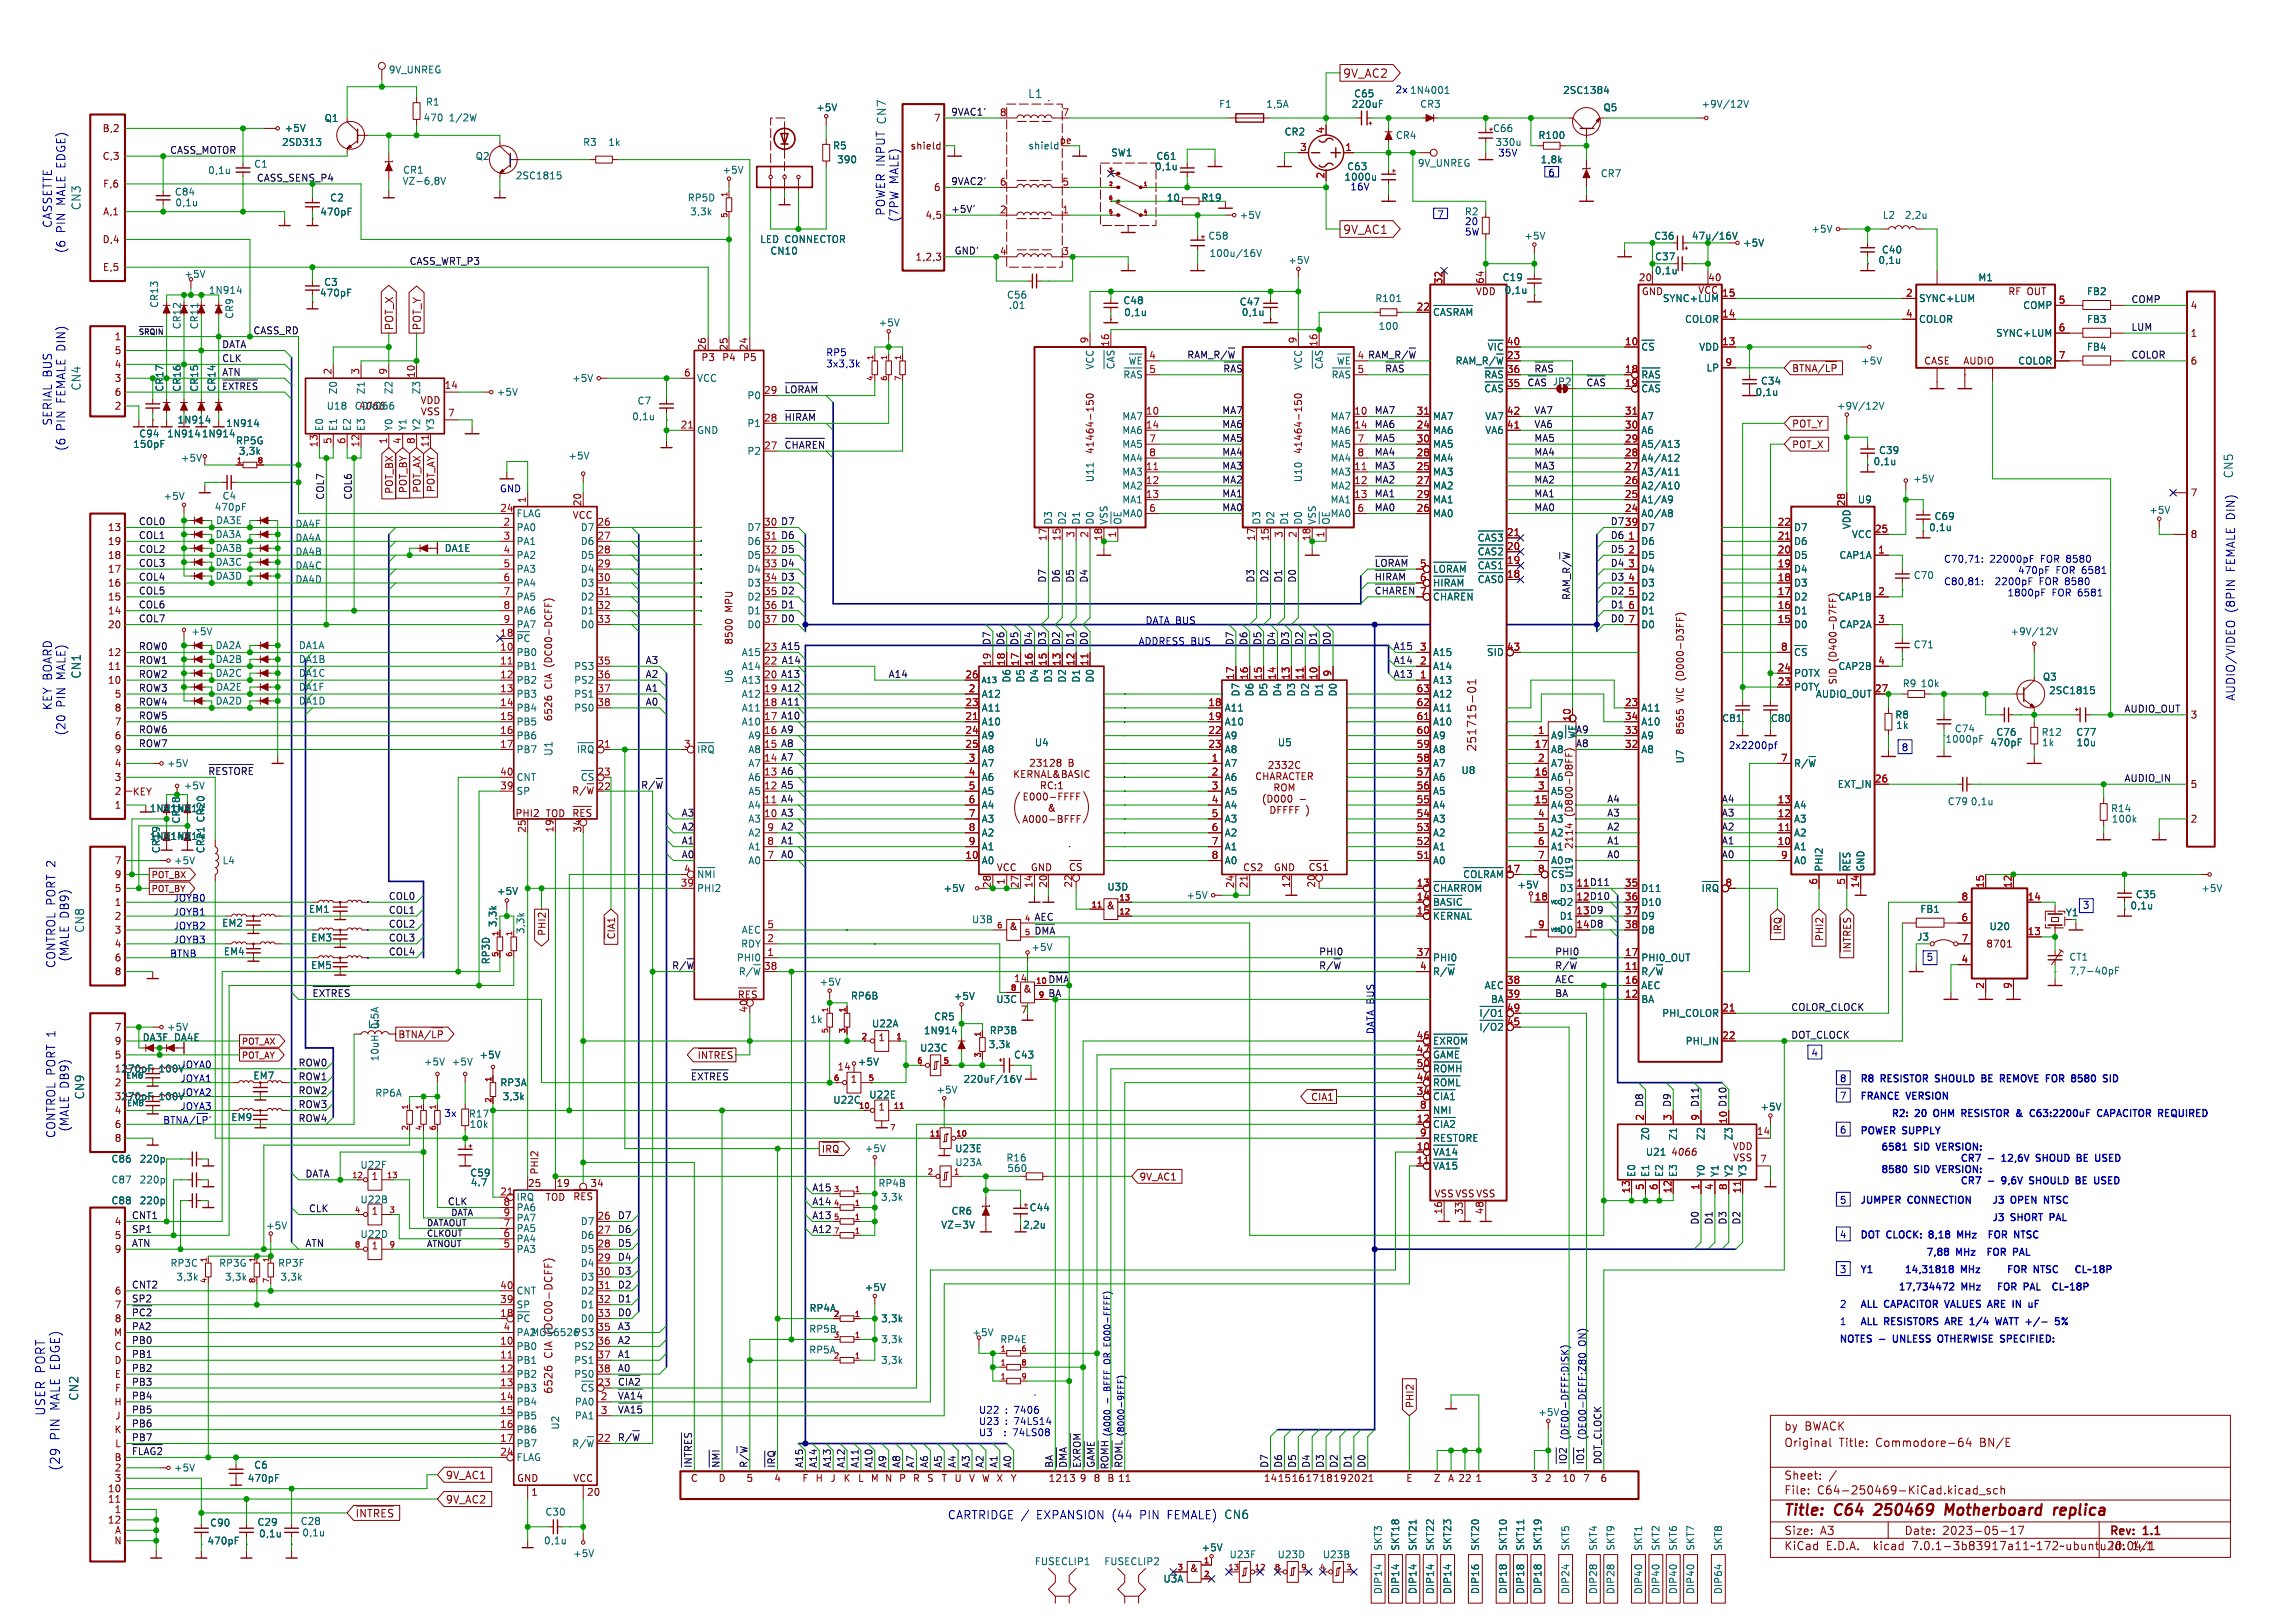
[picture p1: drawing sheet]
<svg xmlns="http://www.w3.org/2000/svg" width="420mm" height="297mm" viewBox="0 0 420 297" stroke-linecap="round" stroke-linejoin="round" font-family="sans-serif">
<defs><g id="words">
<g font-size="2.8" fill="#840000">
<text x="326.4" y="277.8">Title:</text>
<text x="335.8" y="277.8">C64</text>
<text x="343.7" y="277.8">250469</text>
<text x="357.2" y="277.8">Motherboard</text>
<text x="377.6" y="277.8">replica</text>
</g>
<g font-size="2.3" fill="#0000c2">
<text x="8.4" y="258.7" transform="rotate(-90 8.4 258.7)">USER PORT</text>
<text x="11.1" y="263.6" transform="rotate(-90 11.1 263.6)">PIN</text>
<text x="11.1" y="258.1" transform="rotate(-90 11.1 258.1)">MALE EDGE)</text>
<text x="11.1" y="269.2" transform="rotate(-90 11.1 269.2)">(29</text>
</g>
<g font-size="2.1" fill="#840000">
<text x="245.7" y="14.4">9V_AC2</text>
<text x="245.7" y="43">9V_AC1</text>
<text x="270.2" y="137.6" transform="rotate(-90 270.2 137.6)">251715-01</text>
<text x="326.4" y="261.9">by</text>
<text x="330.1" y="261.9">BWACK</text>
<text x="326.4" y="264.9">Original</text>
<text x="336.4" y="264.9">Title:</text>
<text x="343.1" y="264.9">Commodore-64</text>
<text x="362.2" y="264.9">BN/E</text>
<text x="326.4" y="273.6">File:</text>
<text x="326.4" y="270.9">Sheet:</text>
<text x="332.4" y="273.6">C64-250469-KiCad.kicad_sch</text>
<text x="326.4" y="281">Size:</text>
<text x="333" y="281">A3</text>
<text x="348.4" y="281">Date:</text>
<text x="355.3" y="281">2023-05-17</text>
<text x="386" y="281.2">Rev:</text>
<text x="392.2" y="281.2">1.1</text>
<text x="326.4" y="283.8">KiCad</text>
<text x="334" y="283.8">E.D.A.</text>
<text x="342.8" y="283.8">kicad</text>
<text x="349.9" y="283.8">7.0.1-3b83917a11~172~ubuntu20.04.1Id:</text>
<text x="390" y="283.8">1/1</text>
</g>
<g font-size="2.1" fill="#006464">
<text x="188" y="18.1">L1</text>
<text x="14.9" y="38.5" transform="rotate(-90 14.9 38.5)">CN3</text>
<text x="14.9" y="71.5" transform="rotate(-90 14.9 71.5)">CN4</text>
<text x="408.6" y="87.6" transform="rotate(-90 408.6 87.6)">CN5</text>
<text x="14.9" y="124.2" transform="rotate(-90 14.9 124.2)">CN1</text>
<text x="15.6" y="170.8" transform="rotate(-90 15.6 170.8)">CN8</text>
<text x="15.6" y="201.2" transform="rotate(-90 15.6 201.2)">CN9</text>
<text x="14.5" y="256.4" transform="rotate(-90 14.5 256.4)">CN2</text>
<text x="223.9" y="278.1">CN6</text>
</g>
<g font-size="2.1" fill="#0000c2">
<text x="164.5" y="33.7" transform="rotate(-90 164.5 33.7)">MALE)</text>
<text x="9.6" y="41.4" transform="rotate(-90 9.6 41.4)">CASSETTE</text>
<text x="12.1" y="37.6" transform="rotate(-90 12.1 37.6)">MALE EDGE)</text>
<text x="162" y="39.4" transform="rotate(-90 162 39.4)">POWER INPUT CN7</text>
<text x="164.5" y="40.6" transform="rotate(-90 164.5 40.6)">(7PW</text>
<text x="12.1" y="46.4" transform="rotate(-90 12.1 46.4)">(6</text>
<text x="12.1" y="42.6" transform="rotate(-90 12.1 42.6)">PIN</text>
<text x="9.6" y="77.6" transform="rotate(-90 9.6 77.6)">SERIAL BUS</text>
<text x="12.1" y="73.8" transform="rotate(-90 12.1 73.8)">FEMALE DIN)</text>
<text x="12.1" y="82.5" transform="rotate(-90 12.1 82.5)">(6</text>
<text x="12.1" y="78.8" transform="rotate(-90 12.1 78.8)">PIN</text>
<text x="408.9" y="104.6" transform="rotate(-90 408.9 104.6)">FEMALE DIN)</text>
<text x="408.9" y="112.2" transform="rotate(-90 408.9 112.2)">(8PIN</text>
<text x="12.1" y="124.4" transform="rotate(-90 12.1 124.4)">MALE)</text>
<text x="9.6" y="129.7" transform="rotate(-90 9.6 129.7)">KEY BOARD</text>
<text x="12.1" y="129.5" transform="rotate(-90 12.1 129.5)">PIN</text>
<text x="408.9" y="128.3" transform="rotate(-90 408.9 128.3)">AUDIO/VIDEO</text>
<text x="12.1" y="134.6" transform="rotate(-90 12.1 134.6)">(20</text>
<text x="10.2" y="177.2" transform="rotate(-90 10.2 177.2)">CONTROL PORT 2</text>
<text x="12.7" y="175.9" transform="rotate(-90 12.7 175.9)">(MALE DB9)</text>
<text x="10.2" y="208.3" transform="rotate(-90 10.2 208.3)">CONTROL PORT 1</text>
<text x="12.7" y="207" transform="rotate(-90 12.7 207)">(MALE DB9)</text>
<text x="173.4" y="278.1">CARTRIDGE /</text>
<text x="189.6" y="278.1">EXPANSION (44</text>
<text x="208.6" y="278.1">PIN</text>
<text x="213.7" y="278.1">FEMALE) CN6</text>
</g>
<g font-size="1.9" fill="#840000">
<text x="72.1" y="60.4" transform="rotate(-90 72.1 60.4)">POT_X</text>
<text x="77.2" y="60.4" transform="rotate(-90 77.2 60.4)">POT_Y</text>
<text x="101.2" y="248.6" transform="rotate(-90 101.2 248.6)">CIA (DC00-DCFF)</text>
<text x="101.2" y="255.1" transform="rotate(-90 101.2 255.1)">6526</text>
<text x="81.6" y="270.8">9V_AC1</text>
<text x="81.6" y="275.3">9V_AC2</text>
<text x="65" y="278.5">~{INTRES}</text>
</g>
<text font-size="1.9" fill="#006464" x="101.2" y="138.4" transform="rotate(-90 101.2 138.4)">U1</text>
<g font-size="1.8" fill="#006464">
<text x="71" y="13.6">9V_UNREG</text>
<text x="247.6" y="18">C65</text>
<text x="285.9" y="17.3">2SC1384</text>
<text x="59.3" y="22.5">Q1</text>
<text x="77.4" y="22.4">470</text>
<text x="77.9" y="19.5">R1</text>
<text x="82.1" y="22.4">1/2W</text>
<text x="149.2" y="20.5">+5V</text>
<text x="222.9" y="19.9">F1</text>
<text x="231.6" y="19.9">1,5A</text>
<text x="247.2" y="19.9">220uF</text>
<text x="259.7" y="19.9">CR3</text>
<text x="293.2" y="20.5">Q5</text>
<text x="311.2" y="19.9">+9V/12V</text>
<text x="51.5" y="26.9">2SD313</text>
<text x="52" y="24.3">+5V</text>
<text x="87" y="29.4">Q2</text>
<text x="106.6" y="26.9">R3</text>
<text x="111.2" y="26.9">1k</text>
<text x="152.3" y="27.5">R5</text>
<text x="188" y="27.5">shield</text>
<text x="203.2" y="28.8">SW1</text>
<text x="211.5" y="29.4">C61</text>
<text x="234.9" y="25">CR2</text>
<text x="255.3" y="25.6">CR4</text>
<text x="273" y="24.3">C66</text>
<text x="273.5" y="26.9">330u</text>
<text x="281.4" y="25.6">R100</text>
<text x="31.9" y="36">C84</text>
<text x="38" y="32">0,1u</text>
<text x="46.4" y="30.8">C1</text>
<text x="73.6" y="34">VZ-6,8V</text>
<text x="73.7" y="31.9">CR1</text>
<text x="94.3" y="33">2SC1815</text>
<text x="132.1" y="31.9">+5V</text>
<text x="153.1" y="30">390</text>
<text x="211.2" y="31.3">0,1u</text>
<text x="245.9" y="33.2">1000u</text>
<text x="246.4" y="31.3">C63</text>
<text x="259.3" y="30.7">9V_UNREG</text>
<text x="281.8" y="30">1,8k</text>
<text x="292.7" y="32.6">CR7</text>
<text x="32" y="37.9">0,1u</text>
<text x="58.5" y="39.6">470pF</text>
<text x="60.3" y="37">C2</text>
<text x="125.7" y="37">RP5D</text>
<text x="126.2" y="39.6">3,3k</text>
<text x="213.4" y="37">10</text>
<text x="219.7" y="37">R19</text>
<text x="226.7" y="40.2">+5V</text>
<text x="267.9" y="39.6">R2</text>
<text x="344.3" y="40.2">L2</text>
<text x="348.4" y="40.2">2,2u</text>
<text x="139" y="44.6">LED CONNECTOR</text>
<text x="140.9" y="46.7">CN10</text>
<text x="221" y="44">C58</text>
<text x="221.2" y="47.2">100u/16V</text>
<text x="278.8" y="44">+5V</text>
<text x="302.5" y="44">C36</text>
<text x="302.7" y="47.8">C37</text>
<text x="309.4" y="44">47u/16V</text>
<text x="318.8" y="45.3">+5V</text>
<text x="331.3" y="42.7">+5V</text>
<text x="344.2" y="46.5">C40</text>
<text x="33.7" y="51">+5V</text>
<text x="38.1" y="53.9">1N914</text>
<text x="59.2" y="52.5">C3</text>
<text x="235.6" y="48.5">+5V</text>
<text x="274.8" y="51.6">C19</text>
<text x="275.2" y="53.9">0,1u</text>
<text x="302.7" y="50.4">0,1u</text>
<text x="310.6" y="53.9">VCC 15</text>
<text x="343.5" y="48.5">0,1u</text>
<text x="361.8" y="51.6">M1</text>
<text x="29.1" y="56.4" transform="rotate(-90 29.1 56.4)">CR13</text>
<text x="42.8" y="58.4" transform="rotate(-90 42.8 58.4)">CR9</text>
<text x="58.5" y="54.4">470pF</text>
<text x="160.7" y="59.9">+5V</text>
<text x="184.1" y="54.8">C56</text>
<text x="184.5" y="56.7">.01</text>
<text x="205.4" y="55.8">C48</text>
<text x="205.6" y="58">0,1u</text>
<text x="226.7" y="56.1">C47</text>
<text x="227.1" y="58">0,1u</text>
<text x="251.5" y="55.4">R101</text>
<text x="262.1" y="58.6">~{CASRAM}</text>
<text x="300.3" y="54.2">GND</text>
<text x="304" y="55.4">SYNC+LUM</text>
<text x="308.1" y="59.2">COLOR</text>
<text x="351" y="55.4">SYNC+LUM</text>
<text x="351" y="59.2">COLOR</text>
<text x="370" y="56.7">COMP</text>
<text x="381.7" y="59.2">FB3</text>
<text x="381.7" y="54.2">FB2</text>
<text x="33.2" y="60.3" transform="rotate(-90 33.2 60.3)">CR12</text>
<text x="36.4" y="60.3" transform="rotate(-90 36.4 60.3)">CR11</text>
<text x="252.1" y="60.5">100</text>
<text x="272" y="64.9">~{VIC}</text>
<text x="300.2" y="64.9">~{CS}</text>
<text x="310.7" y="64.3">VDD</text>
<text x="365" y="61.8">SYNC+LUM</text>
<text x="381.7" y="64.3">FB4</text>
<text x="30" y="71.7" transform="rotate(-90 30 71.7)">CR17</text>
<text x="33.2" y="71.7" transform="rotate(-90 33.2 71.7)">CR16</text>
<text x="36.4" y="71.7" transform="rotate(-90 36.4 71.7)">CR15</text>
<text x="39.6" y="71.7" transform="rotate(-90 39.6 71.7)">CR14</text>
<text x="104.6" y="70">+5V</text>
<text x="127.5" y="70">VCC</text>
<text x="200.2" y="67.8" transform="rotate(-90 200.2 67.8)">VCC</text>
<text x="204.6" y="67.7" transform="rotate(-90 204.6 67.7)">~{CAS}</text>
<text x="205.3" y="70">~{RAS}</text>
<text x="206.3" y="67.5">~{WE}</text>
<text x="238.3" y="67.8" transform="rotate(-90 238.3 67.8)">VCC</text>
<text x="242.7" y="67.7" transform="rotate(-90 242.7 67.7)">~{CAS}</text>
<text x="243.4" y="70">~{RAS}</text>
<text x="244.4" y="67.5">~{WE}</text>
<text x="266.1" y="67.5">RAM_R/~{W}</text>
<text x="271.4" y="70">~{RAS}</text>
<text x="284" y="70.7">JP2</text>
<text x="300.2" y="70">~{RAS}</text>
<text x="312" y="68.1">LP</text>
<text x="322.1" y="70.5">C34</text>
<text x="340.4" y="66.9">+5V</text>
<text x="369.1" y="66.9">COLOR</text>
<text x="32.4" y="77.7">1N914</text>
<text x="59.7" y="75.1">U18</text>
<text x="61.8" y="72.3" transform="rotate(-90 61.8 72.3)">Z0</text>
<text x="64.8" y="75.1">CD4066</text>
<text x="65.5" y="75.1">4066</text>
<text x="66.9" y="72.3" transform="rotate(-90 66.9 72.3)">Z1</text>
<text x="71.9" y="72.3" transform="rotate(-90 71.9 72.3)">Z2</text>
<text x="77" y="72.3" transform="rotate(-90 77 72.3)">Z3</text>
<text x="90.8" y="72.6">+5V</text>
<text x="115.6" y="77.1">0,1u</text>
<text x="116.6" y="74.2">C7</text>
<text x="136.6" y="73.2">P0</text>
<text x="205.2" y="77">MA7</text>
<text x="243.3" y="77">MA7</text>
<text x="262.1" y="77">MA7</text>
<text x="271.4" y="72.6">~{CAS}</text>
<text x="271.6" y="77">VA7</text>
<text x="300.2" y="72.6">~{CAS}</text>
<text x="300.2" y="77">A7</text>
<text x="321.1" y="72.6">0,1u</text>
<text x="335.9" y="75.1">+9V/12V</text>
<text x="24.3" y="82.1">150pF</text>
<text x="25.4" y="80.2">C94</text>
<text x="30.5" y="80.2">1N914</text>
<text x="36.9" y="80.2">1N914</text>
<text x="41.3" y="78.3">1N914</text>
<text x="43.1" y="81.5">RP5G</text>
<text x="43.6" y="83.4">3,3k</text>
<text x="59.2" y="78.9" transform="rotate(-90 59.2 78.9)">E0</text>
<text x="61.8" y="78.9" transform="rotate(-90 61.8 78.9)">E1</text>
<text x="64.3" y="78.9" transform="rotate(-90 64.3 78.9)">E2</text>
<text x="66.9" y="78.9" transform="rotate(-90 66.9 78.9)">E3</text>
<text x="71.9" y="78.9" transform="rotate(-90 71.9 78.9)">Y0</text>
<text x="74.5" y="78.9" transform="rotate(-90 74.5 78.9)">Y1</text>
<text x="77" y="78.9" transform="rotate(-90 77 78.9)">Y2</text>
<text x="79.6" y="78.9" transform="rotate(-90 79.6 78.9)">Y3</text>
<text x="127.5" y="79.6">GND</text>
<text x="136.6" y="83.4">P2</text>
<text x="136.6" y="78.3">P1</text>
<text x="205.2" y="79.6">MA6</text>
<text x="205.2" y="82.1">MA5</text>
<text x="243.3" y="79.6">MA6</text>
<text x="243.3" y="82.1">MA5</text>
<text x="262.1" y="79.6">MA6</text>
<text x="262.1" y="82.1">MA5</text>
<text x="271.6" y="79.6">VA6</text>
<text x="300.2" y="82.1">A5/A13</text>
<text x="300.2" y="79.6">A6</text>
<text x="343.6" y="83.2">C39</text>
<text x="33" y="84.6">+5V</text>
<text x="103.9" y="84.3">+5V</text>
<text x="200.2" y="88.3" transform="rotate(-90 200.2 88.3)">U11</text>
<text x="205.2" y="87.2">MA3</text>
<text x="205.2" y="89.7">MA2</text>
<text x="205.2" y="84.6">MA4</text>
<text x="238.3" y="88.3" transform="rotate(-90 238.3 88.3)">U10</text>
<text x="243.3" y="87.2">MA3</text>
<text x="243.3" y="89.7">MA2</text>
<text x="243.3" y="84.6">MA4</text>
<text x="262.1" y="87.2">MA3</text>
<text x="262.1" y="89.7">MA2</text>
<text x="262.1" y="84.6">MA4</text>
<text x="300.2" y="89.7">A2/A10</text>
<text x="300.2" y="87.2">A3/A11</text>
<text x="300.2" y="84.6">A4/A12</text>
<text x="342.6" y="85.3">0,1u</text>
<text x="349.9" y="88.5">+5V</text>
<text x="29.9" y="91.6">+5V</text>
<text x="39.2" y="93.6">470pF</text>
<text x="40.6" y="91.6">C4</text>
<text x="94.5" y="94.8">FLAG</text>
<text x="205.2" y="92.3">MA1</text>
<text x="205.2" y="94.8">MA0</text>
<text x="243.3" y="92.3">MA1</text>
<text x="243.3" y="94.8">MA0</text>
<text x="262.1" y="94.8">MA0</text>
<text x="262.1" y="92.3">MA1</text>
<text x="300.2" y="94.8">A0/A8</text>
<text x="300.2" y="92.3">A1/A9</text>
<text x="339.8" y="92.3">U9</text>
<text x="353.8" y="95.3">C69</text>
<text x="393.1" y="94.2">+5V</text>
<text x="39.4" y="98.6">DA3A</text>
<text x="39.4" y="101.2">DA3B</text>
<text x="39.5" y="96.1">DA3E</text>
<text x="54" y="101.8">DA4B</text>
<text x="54" y="96.7">DA4F</text>
<text x="54" y="99.3">DA4A</text>
<text x="81.3" y="101.2">DA1E</text>
<text x="94.5" y="97.3">PA0</text>
<text x="94.5" y="99.9">PA1</text>
<text x="106.1" y="97.3">D7</text>
<text x="106.1" y="99.9">D6</text>
<text x="136.6" y="97.3">D7</text>
<text x="136.6" y="99.9">D6</text>
<text x="192.6" y="96" transform="rotate(-90 192.6 96)">D3</text>
<text x="195.1" y="96" transform="rotate(-90 195.1 96)">D2</text>
<text x="197.7" y="96" transform="rotate(-90 197.7 96)">D1</text>
<text x="200.2" y="96" transform="rotate(-90 200.2 96)">D0</text>
<text x="202.8" y="96" transform="rotate(-90 202.8 96)">VSS</text>
<text x="205.9" y="96" transform="rotate(-90 205.9 96)">~{OE}</text>
<text x="230.7" y="96" transform="rotate(-90 230.7 96)">D3</text>
<text x="233.2" y="96" transform="rotate(-90 233.2 96)">D2</text>
<text x="235.8" y="96" transform="rotate(-90 235.8 96)">D1</text>
<text x="238.3" y="96" transform="rotate(-90 238.3 96)">D0</text>
<text x="240.9" y="96" transform="rotate(-90 240.9 96)">VSS</text>
<text x="244" y="96" transform="rotate(-90 244 96)">~{OE}</text>
<text x="270.2" y="99.9">~{CAS3}</text>
<text x="300.2" y="99.9">D6</text>
<text x="300.2" y="97.3">D7</text>
<text x="328.2" y="99.9">D6</text>
<text x="328.2" y="97.3">D7</text>
<text x="338.6" y="98.6">VCC</text>
<text x="338.6" y="97" transform="rotate(-90 338.6 97)">VDD</text>
<text x="352.8" y="97.4">0,1u</text>
<text x="39.4" y="103.7">DA3C</text>
<text x="39.4" y="106.2">DA3D</text>
<text x="54" y="106.9">DA4D</text>
<text x="54" y="104.3">DA4C</text>
<text x="94.5" y="102.4">PA2</text>
<text x="94.5" y="105">PA3</text>
<text x="94.5" y="107.5">PA4</text>
<text x="106.1" y="102.4">D5</text>
<text x="106.1" y="105">D4</text>
<text x="106.1" y="107.5">D3</text>
<text x="136.6" y="102.4">D5</text>
<text x="136.6" y="105">D4</text>
<text x="136.6" y="107.5">D3</text>
<text x="262.1" y="105.6">~{LORAM}</text>
<text x="270.2" y="107.5">~{CAS0}</text>
<text x="270.2" y="104.9">~{CAS1}</text>
<text x="270.2" y="102.4">~{CAS2}</text>
<text x="300.2" y="102.4">D5</text>
<text x="300.2" y="105">D4</text>
<text x="300.2" y="107.5">D3</text>
<text x="328.2" y="107.5">D3</text>
<text x="328.2" y="105">D4</text>
<text x="328.2" y="102.4">D5</text>
<text x="336.3" y="102.4">CAP1A</text>
<text x="350" y="106.1">C70</text>
<text x="94.5" y="110">PA5</text>
<text x="94.5" y="112.6">PA6</text>
<text x="106.1" y="110">D2</text>
<text x="106.1" y="112.6">D1</text>
<text x="136.6" y="110">D2</text>
<text x="136.6" y="112.6">D1</text>
<text x="262.1" y="108.1">~{HIRAM}</text>
<text x="262.1" y="110.7">~{CHAREN}</text>
<text x="300.2" y="110">D2</text>
<text x="300.2" y="112.6">D1</text>
<text x="328.2" y="112.6">D1</text>
<text x="328.2" y="110">D2</text>
<text x="336.2" y="110">CAP1B</text>
<text x="34.9" y="116.4">+5V</text>
<text x="39.4" y="118.9">DA2A</text>
<text x="54.6" y="118.9">DA1A</text>
<text x="94.5" y="118.3">~{PC}</text>
<text x="94.5" y="115.1">PA7</text>
<text x="106.1" y="115.1">D0</text>
<text x="136.6" y="115.1">D0</text>
<text x="300.2" y="115.1">D0</text>
<text x="328.2" y="115.1">D0</text>
<text x="336.3" y="115.1">CAP2A</text>
<text x="350" y="118.8">C71</text>
<text x="367.7" y="116.4">+9V/12V</text>
<text x="39.4" y="124">DA2C</text>
<text x="39.4" y="121.5">DA2B</text>
<text x="54.6" y="124">DA1C</text>
<text x="54.6" y="121.5">DA1B</text>
<text x="94.5" y="120.2">PB0</text>
<text x="94.5" y="122.7">PB1</text>
<text x="94.5" y="125.3">PB2</text>
<text x="104.9" y="122.7">PS3</text>
<text x="104.9" y="125.3">PS2</text>
<text x="134.2" y="125.1" transform="rotate(-90 134.2 125.1)">U6</text>
<text x="135.6" y="125.3">A13</text>
<text x="135.6" y="122.7">A14</text>
<text x="135.6" y="120.2">A15</text>
<text x="185" y="125" transform="rotate(-90 185 125)">D6</text>
<text x="187.5" y="125" transform="rotate(-90 187.5 125)">D5</text>
<text x="190.1" y="125" transform="rotate(-90 190.1 125)">D4</text>
<text x="192.6" y="125" transform="rotate(-90 192.6 125)">D3</text>
<text x="195.1" y="125" transform="rotate(-90 195.1 125)">D2</text>
<text x="197.7" y="125" transform="rotate(-90 197.7 125)">D1</text>
<text x="200.2" y="125" transform="rotate(-90 200.2 125)">D0</text>
<text x="262.1" y="125.3">A13</text>
<text x="262.1" y="122.7">A14</text>
<text x="262.1" y="120.2">A15</text>
<text x="271.9" y="120.8">~{SID}</text>
<text x="328.2" y="124">POTX</text>
<text x="328.2" y="120.8">~{CS}</text>
<text x="336.1" y="125.3" transform="rotate(-90 336.1 125.3)">SID</text>
<text x="336.2" y="122.7">CAP2B</text>
<text x="348" y="125.9">R9</text>
<text x="351.3" y="125.9">10k</text>
<text x="373.6" y="124.7">Q3</text>
<text x="39.4" y="129.1">DA2D</text>
<text x="39.5" y="126.6">DA2E</text>
<text x="54.6" y="129.1">DA1D</text>
<text x="54.6" y="126.6">DA1F</text>
<text x="94.5" y="127.8">PB3</text>
<text x="94.5" y="130.4">PB4</text>
<text x="104.9" y="127.8">PS1</text>
<text x="104.9" y="130.4">PS0</text>
<text x="135.6" y="130.4">A11</text>
<text x="135.6" y="127.8">A12</text>
<text x="179.6" y="127.8">A12</text>
<text x="179.6" y="130.4">A11</text>
<text x="224" y="130.4">A11</text>
<text x="226.9" y="127.6" transform="rotate(-90 226.9 127.6)">D7</text>
<text x="229.4" y="127.6" transform="rotate(-90 229.4 127.6)">D6</text>
<text x="232" y="127.6" transform="rotate(-90 232 127.6)">D5</text>
<text x="234.5" y="127.6" transform="rotate(-90 234.5 127.6)">D4</text>
<text x="237" y="127.6" transform="rotate(-90 237 127.6)">D3</text>
<text x="239.6" y="127.6" transform="rotate(-90 239.6 127.6)">D2</text>
<text x="242.1" y="127.6" transform="rotate(-90 242.1 127.6)">D1</text>
<text x="244.7" y="127.6" transform="rotate(-90 244.7 127.6)">D0</text>
<text x="262.1" y="130.4">A11</text>
<text x="262.1" y="127.8">A12</text>
<text x="300.2" y="130.4">A11</text>
<text x="328.2" y="126.6">POTY</text>
<text x="332" y="127.8">AUDIO_OUT</text>
<text x="346.6" y="131.6">R8</text>
<text x="374.8" y="127.2">2SC1815</text>
<text x="94.5" y="132.9">PB5</text>
<text x="94.5" y="135.4">PB6</text>
<text x="94.5" y="138">PB7</text>
<text x="135.6" y="132.9">A10</text>
<text x="136.8" y="138">A8</text>
<text x="136.8" y="135.4">A9</text>
<text x="179.6" y="132.9">A10</text>
<text x="179.6" y="135.4">A9</text>
<text x="179.6" y="138">A8</text>
<text x="189.2" y="136.7">U4</text>
<text x="224" y="132.9">A10</text>
<text x="224" y="135.4">A9</text>
<text x="224" y="138">A8</text>
<text x="233.7" y="136.7">U5</text>
<text x="262.1" y="138">A8</text>
<text x="262.1" y="135.4">A9</text>
<text x="262.1" y="132.9">A10</text>
<text x="283.7" y="135.4">A9</text>
<text x="283.7" y="138">A8</text>
<text x="288.3" y="134.3">A9</text>
<text x="289.1" y="135.3" transform="rotate(-90 289.1 135.3)">~{WE}</text>
<text x="300.2" y="138">A8</text>
<text x="300.2" y="135.4">A9</text>
<text x="300.2" y="132.9">A10</text>
<text x="315" y="132.3">C81</text>
<text x="323.9" y="132.3">C80</text>
<text x="346.8" y="133.5">1k</text>
<text x="355.8" y="136.1">1000pF</text>
<text x="357.5" y="134.2">C74</text>
<text x="364" y="136.7">470pF</text>
<text x="365.1" y="134.8">C76</text>
<text x="373.4" y="134.8">R12</text>
<text x="373.5" y="136.7">1k</text>
<text x="379.7" y="134.8">C77</text>
<text x="379.8" y="136.7">10u</text>
<text x="30.5" y="140.5">+5V</text>
<text x="94.5" y="143.1">CNT</text>
<text x="105.4" y="138.6">~{IRQ}</text>
<text x="106.1" y="143.7">~{CS}</text>
<text x="127.5" y="138.6">~{IRQ}</text>
<text x="136.8" y="143.1">A6</text>
<text x="136.8" y="140.5">A7</text>
<text x="179.6" y="140.5">A7</text>
<text x="179.6" y="143.1">A6</text>
<text x="224" y="140.5">A7</text>
<text x="224" y="143.1">A6</text>
<text x="262.1" y="143.1">A6</text>
<text x="262.1" y="140.5">A7</text>
<text x="267.3" y="141.8">U8</text>
<text x="283.7" y="143.1">A6</text>
<text x="283.7" y="140.5">A7</text>
<text x="308.2" y="139.8" transform="rotate(-90 308.2 139.8)">U7</text>
<text x="328.2" y="141.1">R/~{W}</text>
<text x="27.3" y="148.8">1N914</text>
<text x="31.1" y="148.8">1N914</text>
<text x="33.6" y="144.6">+5V</text>
<text x="94.5" y="145.6">SP</text>
<text x="136.8" y="148.1">A4</text>
<text x="136.8" y="145.6">A5</text>
<text x="179.6" y="145.6">A5</text>
<text x="179.6" y="148.1">A4</text>
<text x="224" y="145.6">A5</text>
<text x="224" y="148.1">A4</text>
<text x="262.1" y="148.1">A4</text>
<text x="262.1" y="145.6">A5</text>
<text x="283.7" y="148.1">A4</text>
<text x="283.7" y="145.6">A5</text>
<text x="328.2" y="148.1">A4</text>
<text x="336" y="144.3">EXT_IN</text>
<text x="356.2" y="147.5">C79</text>
<text x="360.4" y="147.5">0,1u</text>
<text x="386.1" y="148.8">R14</text>
<text x="27.3" y="153.9">1N914</text>
<text x="31.1" y="153.9">1N914</text>
<text x="33.1" y="150.8" transform="rotate(-90 33.1 150.8)">CR18</text>
<text x="136.8" y="150.7">A3</text>
<text x="136.8" y="155.8">A1</text>
<text x="136.8" y="153.2">A2</text>
<text x="179.6" y="150.7">A3</text>
<text x="179.6" y="153.2">A2</text>
<text x="179.6" y="155.8">A1</text>
<text x="224" y="150.7">A3</text>
<text x="224" y="153.2">A2</text>
<text x="224" y="155.8">A1</text>
<text x="262.1" y="155.8">A1</text>
<text x="262.1" y="153.2">A2</text>
<text x="262.1" y="150.7">A3</text>
<text x="283.7" y="150.7">A3</text>
<text x="283.7" y="153.2">A2</text>
<text x="283.7" y="155.8">A1</text>
<text x="328.2" y="155.8">A1</text>
<text x="328.2" y="153.2">A2</text>
<text x="328.2" y="150.7">A3</text>
<text x="386.2" y="150.7">100k</text>
<text x="29.4" y="156.2" transform="rotate(-90 29.4 156.2)">CR19</text>
<text x="31.8" y="158.3">+5V</text>
<text x="37.5" y="156.2" transform="rotate(-90 37.5 156.2)">CR21 CR20</text>
<text x="40.6" y="158.3">L4</text>
<text x="136.8" y="158.3">A0</text>
<text x="179.6" y="158.3">A0</text>
<text x="224" y="158.3">A0</text>
<text x="262.1" y="158.3">A0</text>
<text x="267.5" y="161.5">~{COLRAM}</text>
<text x="283.7" y="158.3">A0</text>
<text x="283.7" y="161.5">~{CS}</text>
<text x="287.8" y="160.7" transform="rotate(-90 287.8 160.7)">U19</text>
<text x="328.2" y="158.3">A0</text>
<text x="333.6" y="159.5" transform="rotate(-90 333.6 159.5)">PHI2</text>
<text x="339.3" y="159.5" transform="rotate(-90 339.3 159.5)">~{RES}</text>
<text x="341.2" y="159.5" transform="rotate(-90 341.2 159.5)">GND</text>
<text x="56.5" y="167.2">EM1</text>
<text x="90.8" y="163.9">+5V</text>
<text x="127.5" y="163.4">PHI2</text>
<text x="172.5" y="163.4">+5V</text>
<text x="202.5" y="163.1">U3D</text>
<text x="217" y="164.7">+5V</text>
<text x="262.1" y="164">~{CHARROM}</text>
<text x="262.1" y="166.5">~{BASIC}</text>
<text x="277.5" y="162.8">+5V</text>
<text x="285.2" y="163.4">D3</text>
<text x="285.2" y="165.9">D2</text>
<text x="300.2" y="163.4">D11</text>
<text x="300.2" y="165.9">D10</text>
<text x="311.1" y="164">~{IRQ}</text>
<text x="351.2" y="167.2">FB1</text>
<text x="377.8" y="167.8">Y1</text>
<text x="389.6" y="166.6">0,1u</text>
<text x="390.6" y="164.5">C35</text>
<text x="402.6" y="163.4">+5V</text>
<text x="40.6" y="169.7">EM2</text>
<text x="56.9" y="172.4">EM3</text>
<text x="91" y="169.7" transform="rotate(-90 91 169.7)">3,3k</text>
<text x="96.1" y="171" transform="rotate(-90 96.1 171)">3,3k</text>
<text x="135.4" y="173.5">RDY</text>
<text x="135.6" y="171">AEC</text>
<text x="177.7" y="169.1">U3B</text>
<text x="262.1" y="169.1">~{KERNAL}</text>
<text x="285.2" y="168.5">D1</text>
<text x="285.2" y="171">D0</text>
<text x="300.2" y="168.5">D9</text>
<text x="300.2" y="171">D8</text>
<text x="350.6" y="172.3">J3</text>
<text x="363.9" y="170.4">U20</text>
<text x="40.9" y="175">EM4</text>
<text x="56.8" y="177.5">EM5</text>
<text x="89.7" y="176.5" transform="rotate(-90 89.7 176.5)">RP3D</text>
<text x="134.7" y="176.1">PHI0</text>
<text x="135" y="179.2">R/~{W}</text>
<text x="188.6" y="174.2">+5V</text>
<text x="262.1" y="176.1">PHI0</text>
<text x="262.1" y="179.2">R/~{W}</text>
<text x="300.2" y="179.2">R/~{W}</text>
<text x="300.2" y="176.1">PHI0_OUT</text>
<text x="378.5" y="176">CT1</text>
<text x="378.5" y="178.5">7,7-40pF</text>
<text x="149.9" y="180.5">+5V</text>
<text x="155.6" y="183.1">RP6B</text>
<text x="174.4" y="183.1">+5V</text>
<text x="182.2" y="183.7">U3C</text>
<text x="271.4" y="181.2">AEC</text>
<text x="272.6" y="183.7">BA</text>
<text x="300.2" y="183.7">BA</text>
<text x="300.2" y="181.2">AEC</text>
<text x="26" y="190.7">DA3F DA4E</text>
<text x="30.5" y="188.8">+5V</text>
<text x="67.2" y="188.3">L3</text>
<text x="69.4" y="188.3" transform="rotate(-90 69.4 188.3)">0.5A</text>
<text x="148.2" y="187.4">1k</text>
<text x="159.4" y="188.2">U22A</text>
<text x="168.9" y="189.4">1N914</text>
<text x="170.8" y="186.9">CR5</text>
<text x="180.8" y="192">3,3k</text>
<text x="181" y="189.4">RP3B</text>
<text x="262.1" y="191.9">~{EXROM}</text>
<text x="270.5" y="189.4">~{I/O2}</text>
<text x="270.5" y="186.9">~{I/O1}</text>
<text x="303.9" y="186.2">PHI_COLOR</text>
<text x="308.2" y="191.3">PHI_IN</text>
<text x="22.1" y="196.4">270pF</text>
<text x="29.1" y="196.4">100V</text>
<text x="46.3" y="197.7">EM7</text>
<text x="69.4" y="194.3" transform="rotate(-90 69.4 194.3)">10uH</text>
<text x="77.5" y="195.1">+5V</text>
<text x="82.6" y="195.1">+5V</text>
<text x="87.6" y="193.9">+5V</text>
<text x="156.9" y="195.1">+5V</text>
<text x="168.2" y="192.6">U23C</text>
<text x="185.4" y="193.9">C43</text>
<text x="262.1" y="194.5">~{GAME}</text>
<text x="262.1" y="197">~{ROMH}</text>
<text x="22.1" y="201.5">270pF</text>
<text x="29.1" y="201.5">100V</text>
<text x="68.6" y="200.9">RP6A</text>
<text x="91.4" y="198.9">RP3A</text>
<text x="91.9" y="201.5">3,3k</text>
<text x="152.4" y="202.1">U22C</text>
<text x="159" y="201.2">U22E</text>
<text x="171.2" y="200.3">+5V</text>
<text x="176.2" y="198.3">220uF/16V</text>
<text x="262.1" y="202.1">~{CIA1}</text>
<text x="262.1" y="199.6">~{ROML}</text>
<text x="322" y="203.4">+5V</text>
<text x="42.3" y="205.3">EM9</text>
<text x="85.7" y="204.7">R17</text>
<text x="85.8" y="206.6">10k</text>
<text x="262.1" y="207.2">~{CIA2}</text>
<text x="262.1" y="204">NMI</text>
<text x="262.1" y="209.1">RESTORE</text>
<text x="301.8" y="208.8" transform="rotate(-90 301.8 208.8)">Z0</text>
<text x="306.9" y="208.8" transform="rotate(-90 306.9 208.8)">Z1</text>
<text x="312" y="208.8" transform="rotate(-90 312 208.8)">Z2</text>
<text x="317.1" y="208.8" transform="rotate(-90 317.1 208.8)">Z3</text>
<text x="20.3" y="212.9">C86</text>
<text x="25.5" y="212.9">220p</text>
<text x="65.9" y="214">U22F</text>
<text x="86" y="215.5">C59</text>
<text x="158.1" y="211">+5V</text>
<text x="174.7" y="211">U23E</text>
<text x="174.7" y="213.6">U23A</text>
<text x="184" y="212.7">R16</text>
<text x="184.2" y="214.6">560</text>
<text x="262.1" y="212.3">~{VA14}</text>
<text x="262.1" y="214.8">~{VA15}</text>
<text x="299.3" y="215.4" transform="rotate(-90 299.3 215.4)">E0</text>
<text x="301" y="211.6">U21</text>
<text x="301.8" y="215.4" transform="rotate(-90 301.8 215.4)">E1</text>
<text x="304.4" y="215.4" transform="rotate(-90 304.4 215.4)">E2</text>
<text x="306.9" y="215.4" transform="rotate(-90 306.9 215.4)">E3</text>
<text x="312" y="215.4" transform="rotate(-90 312 215.4)">Y0</text>
<text x="314.5" y="215.4" transform="rotate(-90 314.5 215.4)">Y1</text>
<text x="317.1" y="215.4" transform="rotate(-90 317.1 215.4)">Y2</text>
<text x="319.6" y="215.4" transform="rotate(-90 319.6 215.4)">Y3</text>
<text x="20.3" y="216.7">C87</text>
<text x="20.3" y="220.5">C88</text>
<text x="25.5" y="216.7">220p</text>
<text x="25.5" y="220.5">220p</text>
<text x="65.9" y="220.4">U22B</text>
<text x="86.1" y="217.2">4.7</text>
<text x="94.5" y="220.5">~{IRQ}</text>
<text x="94.5" y="221.8">PA6</text>
<text x="160.6" y="217.4">RP4B</text>
<text x="161.1" y="219.9">3,3k</text>
<text x="188.3" y="221.8">C44</text>
<text x="48.6" y="225.1">+5V</text>
<text x="65.9" y="226.7">U22D</text>
<text x="94.5" y="227.5">PA4</text>
<text x="94.5" y="225.6">PA5</text>
<text x="94.5" y="223.7">PA7</text>
<text x="106.1" y="224.3">D7</text>
<text x="106.1" y="226.9">D6</text>
<text x="172.1" y="225">VZ=3V</text>
<text x="174" y="222.4">CR6</text>
<text x="187.1" y="225">2,2u</text>
<text x="31.1" y="232">RP3C</text>
<text x="40" y="232">RP3G</text>
<text x="50.8" y="232">RP3F</text>
<text x="94.5" y="229.4">PA3</text>
<text x="106.1" y="229.4">D5</text>
<text x="106.1" y="232">D4</text>
<text x="32.2" y="234.5">3,3k</text>
<text x="41.1" y="234.5">3,3k</text>
<text x="51.3" y="234.5">3,3k</text>
<text x="94.5" y="239.6">SP</text>
<text x="94.5" y="237">CNT</text>
<text x="106.1" y="234.5">D3</text>
<text x="106.1" y="237">D2</text>
<text x="106.1" y="239.6">D1</text>
<text x="158.1" y="236.4">+5V</text>
<text x="94.5" y="242.7">~{PC}</text>
<text x="94.5" y="244.7">PA2MOS6526PS3</text>
<text x="106.1" y="242.1">D0</text>
<text x="148" y="244">RP5B</text>
<text x="148" y="240.2">RP4A</text>
<text x="161.1" y="245.9">3,3k</text>
<text x="161.1" y="242.1">3,3k</text>
<text x="177.8" y="244.7">+5V</text>
<text x="182.9" y="245.9">RP4E</text>
<text x="94.5" y="247.2">PB0</text>
<text x="94.5" y="249.7">PB1</text>
<text x="104.9" y="247.2">PS2</text>
<text x="104.9" y="249.7">PS1</text>
<text x="148" y="247.8">RP5A</text>
<text x="161.1" y="249.7">3,3k</text>
<text x="94.5" y="252.3">PB2</text>
<text x="94.5" y="254.8">PB3</text>
<text x="94.5" y="257.4">PB4</text>
<text x="104.9" y="252.3">PS0</text>
<text x="105" y="257.4">PA0</text>
<text x="106.1" y="255.4">~{CS}</text>
<text x="94.5" y="259.9">PB5</text>
<text x="94.5" y="262.4">PB6</text>
<text x="102.4" y="261.7" transform="rotate(-90 102.4 261.7)">U2</text>
<text x="105" y="259.9">PA1</text>
<text x="281.3" y="259.3">+5V</text>
<text x="31.8" y="269.4">+5V</text>
<text x="46.4" y="268.9">C6</text>
<text x="94.5" y="265">PB7</text>
<text x="94.5" y="267.5">FLAG</text>
<text x="104.5" y="265.6">R/~{W}</text>
<text x="45.3" y="271.3">470pF</text>
<text x="38.4" y="279.5">C90</text>
<text x="47" y="279.4">C29</text>
<text x="47.3" y="281.5">0,1u</text>
<text x="54.9" y="279.2">C28</text>
<text x="55.2" y="281.3">0,1u</text>
<text x="99.7" y="277.5">C30</text>
<text x="37.9" y="282.8">470pF</text>
<text x="99.5" y="282.8">0,1u</text>
<text x="104.8" y="285.1">+5V</text>
<text x="189.2" y="286.6">FUSECLIP1</text>
<text x="201.9" y="286.6">FUSECLIP2</text>
<text x="219.7" y="284">+5V</text>
<text x="224.8" y="285.3">U23F</text>
<text x="233.6" y="285.3">U23D</text>
<text x="241.9" y="285.3">U23B</text>
<text x="252.9" y="283.8" transform="rotate(-90 252.9 283.8)">SKT3</text>
<text x="256.1" y="283.8" transform="rotate(-90 256.1 283.8)">SKT18</text>
<text x="259.3" y="283.8" transform="rotate(-90 259.3 283.8)">SKT21</text>
<text x="262.4" y="283.8" transform="rotate(-90 262.4 283.8)">SKT22</text>
<text x="265.6" y="283.8" transform="rotate(-90 265.6 283.8)">SKT23</text>
<text x="270.7" y="283.8" transform="rotate(-90 270.7 283.8)">SKT20</text>
<text x="275.8" y="283.8" transform="rotate(-90 275.8 283.8)">SKT10</text>
<text x="279" y="283.8" transform="rotate(-90 279 283.8)">SKT11</text>
<text x="282.1" y="283.8" transform="rotate(-90 282.1 283.8)">SKT19</text>
<text x="287.2" y="283.8" transform="rotate(-90 287.2 283.8)">SKT5</text>
<text x="292.3" y="283.8" transform="rotate(-90 292.3 283.8)">SKT4</text>
<text x="295.5" y="283.8" transform="rotate(-90 295.5 283.8)">SKT9</text>
<text x="300.5" y="283.8" transform="rotate(-90 300.5 283.8)">SKT1</text>
<text x="303.7" y="283.8" transform="rotate(-90 303.7 283.8)">SKT2</text>
<text x="306.9" y="283.8" transform="rotate(-90 306.9 283.8)">SKT6</text>
<text x="310.1" y="283.8" transform="rotate(-90 310.1 283.8)">SKT7</text>
<text x="315.2" y="283.8" transform="rotate(-90 315.2 283.8)">SKT8</text>
<text x="212.8" y="289.8">U3A</text>
<text x="252.9" y="291.8" transform="rotate(-90 252.9 291.8)">DIP14</text>
<text x="256.1" y="291.8" transform="rotate(-90 256.1 291.8)">DIP14</text>
<text x="259.3" y="291.8" transform="rotate(-90 259.3 291.8)">DIP14</text>
<text x="262.4" y="291.8" transform="rotate(-90 262.4 291.8)">DIP14</text>
<text x="265.6" y="291.8" transform="rotate(-90 265.6 291.8)">DIP14</text>
<text x="270.7" y="291.8" transform="rotate(-90 270.7 291.8)">DIP16</text>
<text x="275.8" y="291.8" transform="rotate(-90 275.8 291.8)">DIP18</text>
<text x="279" y="291.8" transform="rotate(-90 279 291.8)">DIP18</text>
<text x="282.1" y="291.8" transform="rotate(-90 282.1 291.8)">DIP18</text>
<text x="287.2" y="291.8" transform="rotate(-90 287.2 291.8)">DIP24</text>
<text x="292.3" y="291.8" transform="rotate(-90 292.3 291.8)">DIP28</text>
<text x="295.5" y="291.8" transform="rotate(-90 295.5 291.8)">DIP28</text>
<text x="300.5" y="291.8" transform="rotate(-90 300.5 291.8)">DIP40</text>
<text x="303.7" y="291.8" transform="rotate(-90 303.7 291.8)">DIP40</text>
<text x="306.9" y="291.8" transform="rotate(-90 306.9 291.8)">DIP40</text>
<text x="310.1" y="291.8" transform="rotate(-90 310.1 291.8)">DIP40</text>
<text x="315.2" y="291.8" transform="rotate(-90 315.2 291.8)">DIP64</text>
</g>
<g font-size="1.8" fill="#0000c2">
<text x="255.3" y="17.1">2x 1N4001</text>
<text x="274.1" y="28.7">35V</text>
<text x="247" y="34.9">16V</text>
<text x="283.2" y="32.4">6</text>
<text x="262.9" y="40">7</text>
<text x="268" y="41.3">20</text>
<text x="268" y="43.2">5W</text>
<text x="151.1" y="65.3">RP5</text>
<text x="151.1" y="67.3">3x3,3k</text>
<text x="91.4" y="90.2">GND</text>
<text x="355.6" y="103">C70,71:</text>
<text x="355.6" y="107.2">C80,81:</text>
<text x="364" y="103">22000pF</text>
<text x="365.1" y="107.2">2200pF</text>
<text x="370.9" y="105.1">470pF</text>
<text x="373.3" y="107.2">FOR 8580</text>
<text x="373.4" y="103">FOR 8580</text>
<text x="377.9" y="105.1">FOR 6581</text>
<text x="368.7" y="109.2">1800pF</text>
<text x="376.9" y="109.2">FOR 6581</text>
<text x="208.3" y="118.1">ADDRESS BUS</text>
<text x="209.5" y="114.3">DATA BUS</text>
<text x="316.2" y="137.2">2x2200pf</text>
<text x="347.9" y="137.5">8</text>
<text x="31.7" y="167.6">JOYB1</text>
<text x="31.7" y="165.1">JOYB0</text>
<text x="381" y="166.4">3</text>
<text x="31.7" y="170.2">JOYB2</text>
<text x="31.7" y="172.7">JOYB3</text>
<text x="31.1" y="175.3">BTNB</text>
<text x="352.4" y="175.9">5</text>
<text x="251.5" y="189.2" transform="rotate(-90 251.5 189.2)">DATA BUS</text>
<text x="33" y="195.6">JOYA0</text>
<text x="331.3" y="193.4">4</text>
<text x="33" y="200.7">JOYA2</text>
<text x="33" y="198.1">JOYA1</text>
<text x="33" y="203.2">JOYA3</text>
<text x="336.5" y="198.1">8</text>
<text x="336.5" y="201.3">7</text>
<text x="340.4" y="201.3">FRANCE VERSION</text>
<text x="340.4" y="198.1">R8</text>
<text x="344.2" y="198.1">RESISTOR</text>
<text x="354.5" y="198.1">SHOULD</text>
<text x="363.4" y="198.1">BE</text>
<text x="367.2" y="198.1">REMOVE FOR</text>
<text x="381" y="198.1">8580</text>
<text x="387.2" y="198.1">SID</text>
<text x="29.8" y="205.7">BTNA/~{LP}'</text>
<text x="81.3" y="204.5">3x</text>
<text x="336.5" y="207.5">6</text>
<text x="340.4" y="207.6">POWER SUPPLY</text>
<text x="346.1" y="204.5">R2:</text>
<text x="350.5" y="204.5">20</text>
<text x="354.3" y="204.5">OHM</text>
<text x="359.7" y="204.5">RESISTOR</text>
<text x="370.1" y="204.5">&amp;</text>
<text x="373" y="204.5">C63:2200uF</text>
<text x="385.7" y="204.5">CAPACITOR REQUIRED</text>
<text x="344.2" y="210.6">6581</text>
<text x="344.2" y="214.7">8580</text>
<text x="350.4" y="210.6">SID</text>
<text x="350.4" y="214.7">SID</text>
<text x="354.8" y="210.6">VERSION:</text>
<text x="354.8" y="214.7">VERSION:</text>
<text x="364.4" y="212.7">CR7</text>
<text x="369.5" y="212.7">-</text>
<text x="372.4" y="212.7">12,6V</text>
<text x="379.1" y="212.7">SHOUD</text>
<text x="386.9" y="212.7">BE</text>
<text x="336.5" y="220.3">5</text>
<text x="340.4" y="220.3">JUMPER</text>
<text x="349.1" y="220.3">CONNECTION</text>
<text x="364.4" y="216.8">CR7</text>
<text x="364.5" y="220.3">J3</text>
<text x="368" y="220.3">OPEN</text>
<text x="372.4" y="216.8">9,6V</text>
<text x="374.4" y="220.3">NTSC</text>
<text x="377.9" y="216.8">SHOULD</text>
<text x="386.7" y="216.8">BE</text>
<text x="336.5" y="226.7">4</text>
<text x="340.4" y="226.7">DOT CLOCK:</text>
<text x="353.4" y="226.7">8,18</text>
<text x="359" y="226.7">MHz</text>
<text x="364.5" y="223.5">J3</text>
<text x="365.5" y="226.7">FOR</text>
<text x="368" y="223.5">SHORT</text>
<text x="370.5" y="226.7">NTSC</text>
<text x="375.5" y="223.5">PAL</text>
<text x="336.5" y="233">3</text>
<text x="340.4" y="233">Y1</text>
<text x="350.7" y="233">14,31818</text>
<text x="352.4" y="229.9">7,88</text>
<text x="358" y="229.9">MHz</text>
<text x="361.2" y="233">MHz</text>
<text x="364.5" y="229.9">FOR</text>
<text x="369.6" y="229.9">PAL</text>
<text x="371.7" y="233">FOR</text>
<text x="376.8" y="233">NTSC</text>
<text x="385.6" y="233">CL~18P</text>
<text x="336.5" y="239.4">2</text>
<text x="340.4" y="239.4">ALL CAPACITOR VALUES ARE IN</text>
<text x="347.3" y="236.2">17,734472</text>
<text x="359" y="236.2">MHz</text>
<text x="366.8" y="236.2">FOR</text>
<text x="371.9" y="236.2">PAL</text>
<text x="372.7" y="239.4">uF</text>
<text x="378" y="236.2">CL~18P</text>
<text x="336.5" y="242.6">1</text>
<text x="336.5" y="245.7">NOTES</text>
<text x="340.4" y="242.6">ALL RESISTORS</text>
<text x="343.9" y="245.7">-</text>
<text x="346.8" y="245.7">UNLESS</text>
<text x="355.4" y="245.7">OTHERWISE SPECIFIED:</text>
<text x="356.4" y="242.6">ARE 1/4</text>
<text x="366.4" y="242.6">WATT +/-</text>
<text x="378" y="242.6">5%</text>
<text x="290.2" y="246.3" transform="rotate(-90 290.2 246.3)">ON)</text>
<text x="179.1" y="258.8">U22</text>
<text x="179.1" y="260.8">U23</text>
<text x="179.1" y="262.9">U3</text>
<text x="183.8" y="262.9">: 74LS08</text>
<text x="183.9" y="258.8">: 7406</text>
<text x="183.9" y="260.8">: 74LS14</text>
<text x="205.4" y="268.6" transform="rotate(-90 205.4 268.6)">~{ROML}</text>
<text x="286.7" y="268" transform="rotate(-90 286.7 268)">~{IO2}(DF00-DFFF;DISK)</text>
<text x="289.8" y="268" transform="rotate(-90 289.8 268)">~{IO1}(DE00-DEFF;Z80</text>
</g>
<g font-size="1.8" fill="#840000">
<text x="170.8" y="22.4">7</text>
<text x="18.7" y="24.3">B,2</text>
<text x="18.7" y="29.4">C,3</text>
<text x="166.5" y="27.5">shield</text>
<text x="18.8" y="34.5">F,6</text>
<text x="170.8" y="35.1">6</text>
<text x="18.8" y="39.6">A,1</text>
<text x="169.2" y="40.2">4,5</text>
<text x="18.7" y="44.6">D,4</text>
<text x="167.4" y="47.9">1,2,3</text>
<text x="18.8" y="49.7">E,5</text>
<text x="271.6" y="52" transform="rotate(-90 271.6 52)">64</text>
<text x="299.7" y="51.6">20</text>
<text x="312.4" y="51.6">40</text>
<text x="269.9" y="54.2">VDD</text>
<text x="367.3" y="54.2">RF OUT</text>
<text x="400.6" y="56.7">4</text>
<text x="20.9" y="62.4">1</text>
<text x="20.9" y="65">5</text>
<text x="129.3" y="64.2" transform="rotate(-90 129.3 64.2)">26</text>
<text x="133.2" y="64.2" transform="rotate(-90 133.2 64.2)">25</text>
<text x="136.9" y="64.2" transform="rotate(-90 136.9 64.2)">24</text>
<text x="400.6" y="61.8">1</text>
<text x="20.9" y="70">3</text>
<text x="20.9" y="67.5">4</text>
<text x="81.3" y="71.3">14</text>
<text x="128.2" y="66.2">P3</text>
<text x="132" y="66.2">P4</text>
<text x="135.8" y="66.2">P5</text>
<text x="327.8" y="68.8">BTNA/~{LP}</text>
<text x="351.9" y="66.9">CASE</text>
<text x="359.1" y="66.9">AUDIO</text>
<text x="400.6" y="66.9">6</text>
<text x="20.9" y="75.1">2</text>
<text x="20.9" y="72.6">6</text>
<text x="81.9" y="76.4">7</text>
<text x="200.2" y="83.2" transform="rotate(-90 200.2 83.2)">41464-150</text>
<text x="238.3" y="83.2" transform="rotate(-90 238.3 83.2)">41464-150</text>
<text x="327.8" y="82.2">POT_X</text>
<text x="327.8" y="78.4">POT_Y</text>
<text x="72" y="90.5" transform="rotate(-90 72 90.5)">POT_BX</text>
<text x="74.6" y="90.4" transform="rotate(-90 74.6 90.4)">POT_BY</text>
<text x="77.1" y="90.3" transform="rotate(-90 77.1 90.3)">POT_AX</text>
<text x="79.7" y="90.2" transform="rotate(-90 79.7 90.2)">POT_AY</text>
<text x="96.3" y="92.1" transform="rotate(-90 96.3 92.1)">1</text>
<text x="104.7" y="95.1">VCC</text>
<text x="106.5" y="92.7" transform="rotate(-90 106.5 92.7)">20</text>
<text x="400.6" y="91">7</text>
<text x="19.7" y="97.4">13</text>
<text x="19.7" y="99.9">19</text>
<text x="400.6" y="98.6">8</text>
<text x="19.7" y="107.5">16</text>
<text x="19.7" y="105">17</text>
<text x="19.7" y="102.4">18</text>
<text x="251.5" y="103.8">~{LORAM}5</text>
<text x="251.5" y="106.3">~{HIRAM} 6</text>
<text x="19.7" y="112.6">14</text>
<text x="19.7" y="110.1">15</text>
<text x="134.2" y="112.1" transform="rotate(-90 134.2 112.1)">MPU</text>
<text x="251.5" y="108.9">~{CHAREN}</text>
<text x="19.7" y="115.1">20</text>
<text x="134.2" y="118" transform="rotate(-90 134.2 118)">8500</text>
<text x="19.7" y="125.3">10</text>
<text x="19.7" y="122.8">11</text>
<text x="19.7" y="120.2">12</text>
<text x="181.4" y="121.9" transform="rotate(-90 181.4 121.9)">19</text>
<text x="336.1" y="121.2" transform="rotate(-90 336.1 121.2)">(D400-D7FF)</text>
<text x="20.9" y="127.8">5</text>
<text x="20.9" y="130.4">8</text>
<text x="101.2" y="126.1" transform="rotate(-90 101.2 126.1)">CIA (DC00-DCFF)</text>
<text x="308.2" y="128.6" transform="rotate(-90 308.2 128.6)">VIC (D000-D3FF)</text>
<text x="400.6" y="131.6">3</text>
<text x="20.9" y="135.5">6</text>
<text x="20.9" y="132.9">7</text>
<text x="20.9" y="138">9</text>
<text x="101.2" y="132.1" transform="rotate(-90 101.2 132.1)">6526</text>
<text x="308.2" y="134.5" transform="rotate(-90 308.2 134.5)">8565</text>
<text x="20.9" y="143.1">3</text>
<text x="20.9" y="140.5">4</text>
<text x="20.9" y="148.2">1</text>
<text x="20.9" y="145.6">2</text>
<text x="24.2" y="145.7">KEY</text>
<text x="94.2" y="149.7">PHI2</text>
<text x="99.7" y="149.7">TOD</text>
<text x="104.6" y="146.1">R/~{W}</text>
<text x="109.2" y="144.8">22</text>
<text x="400.6" y="144.3">5</text>
<text x="96.3" y="152.5" transform="rotate(-90 96.3 152.5)">25</text>
<text x="101.4" y="152.4" transform="rotate(-90 101.4 152.4)">19</text>
<text x="104.6" y="150.3">~{RES}</text>
<text x="106.5" y="152.4" transform="rotate(-90 106.5 152.4)">34</text>
<text x="400.6" y="150.7">2</text>
<text x="20.9" y="158.3">7</text>
<text x="20.9" y="160.9">9</text>
<text x="182.3" y="159.6">VCC</text>
<text x="183.9" y="162" transform="rotate(-90 183.9 162)">1</text>
<text x="188.5" y="159.6">GND</text>
<text x="195.5" y="160.2">~{CS}</text>
<text x="227.3" y="159.6">CS2</text>
<text x="232.9" y="159.6">GND</text>
<text x="239.3" y="160.2">~{CS1}</text>
<text x="20.9" y="165.9">1</text>
<text x="20.9" y="163.4">5</text>
<text x="186.5" y="162.6" transform="rotate(-90 186.5 162.6)">27</text>
<text x="189" y="162.6" transform="rotate(-90 189 162.6)">14</text>
<text x="191.7" y="162.5" transform="rotate(-90 191.7 162.5)">20</text>
<text x="196.3" y="162.5" transform="rotate(-90 196.3 162.5)">22</text>
<text x="202.3" y="166.6">&amp;</text>
<text x="225.9" y="162.6" transform="rotate(-90 225.9 162.6)">24</text>
<text x="228.4" y="162.6" transform="rotate(-90 228.4 162.6)">21</text>
<text x="236.1" y="162.5" transform="rotate(-90 236.1 162.5)">12</text>
<text x="240.7" y="162.5" transform="rotate(-90 240.7 162.5)">20</text>
<text x="288.3" y="164.8">12 D10</text>
<text x="288.3" y="167.4">13 D9</text>
<text x="20.9" y="168.5">2</text>
<text x="20.9" y="171">3</text>
<text x="20.9" y="173.6">4</text>
<text x="100" y="171.4" transform="rotate(-90 100 171.4)">PHI2</text>
<text x="184.6" y="170.4">&amp;</text>
<text x="288.3" y="169.9">14 D8</text>
<text x="326.6" y="171.1" transform="rotate(-90 326.6 171.1)">~{IRQ}</text>
<text x="333.7" y="172.3" transform="rotate(-90 333.7 172.3)">PHI2</text>
<text x="363.3" y="173.6">8701</text>
<text x="20.9" y="176.1">6</text>
<text x="20.9" y="178.6">8</text>
<text x="185.4" y="179.9">14</text>
<text x="339.3" y="174.5" transform="rotate(-90 339.3 174.5)">~{INTRES}</text>
<text x="134.9" y="183.5">~{RES}</text>
<text x="136.9" y="185.4" transform="rotate(-90 136.9 185.4)">40</text>
<text x="186.6" y="185.6">7</text>
<text x="187.1" y="181.8">&amp;</text>
<text x="20.9" y="188.8">7</text>
<text x="20.9" y="191.3">9</text>
<text x="72.9" y="190.8">BTNA/~{LP}</text>
<text x="160.6" y="190.7">1</text>
<text x="20.9" y="196.4">1270pF</text>
<text x="20.9" y="193.9">5</text>
<text x="127.5" y="194.6">~{INTRES}</text>
<text x="153.1" y="196">14</text>
<text x="20.9" y="199">2</text>
<text x="20.9" y="201.5">3270pF</text>
<text x="155.5" y="198.3">1</text>
<text x="160.6" y="203.4">1</text>
<text x="239.7" y="202.2">~{CIA1}</text>
<text x="20.9" y="204">4</text>
<text x="20.9" y="206.6">6</text>
<text x="20.9" y="209.1">8</text>
<text x="316" y="205.7" transform="rotate(-90 316 205.7)">10 D10</text>
<text x="321.3" y="207.8">14</text>
<text x="98.6" y="215" transform="rotate(-90 98.6 215)">PHI2</text>
<text x="150.3" y="211.7">~{IRQ}</text>
<text x="305.6" y="211.7">4066</text>
<text x="321.9" y="212.9">7</text>
<text x="67.9" y="216.1">1</text>
<text x="96.5" y="217.4">25</text>
<text x="99.7" y="219.9">TOD</text>
<text x="101.7" y="217.4">19</text>
<text x="104.8" y="220.4">~{RES}</text>
<text x="107.9" y="217.4">34</text>
<text x="208.4" y="216.2">9V_AC1</text>
<text x="262.3" y="219.3">VSSVSSVSS</text>
<text x="20.9" y="224.4">4</text>
<text x="20.9" y="226.9">5</text>
<text x="67.9" y="222.4">1</text>
<text x="264" y="222.3" transform="rotate(-90 264 222.3)">16</text>
<text x="267.7" y="222.4" transform="rotate(-90 267.7 222.4)">33</text>
<text x="271.5" y="222.3" transform="rotate(-90 271.5 222.3)">48</text>
<text x="20.9" y="229.4">9</text>
<text x="67.9" y="228.8">1</text>
<text x="20.9" y="237.1">6</text>
<text x="20.9" y="239.6">7</text>
<text x="20.8" y="244.7">M</text>
<text x="20.9" y="242.1">8</text>
<text x="20.9" y="247.2">C</text>
<text x="20.9" y="249.8">D</text>
<text x="20.9" y="257.4">H</text>
<text x="20.9" y="252.3">E</text>
<text x="21" y="254.8">F</text>
<text x="258.7" y="257.7" transform="rotate(-90 258.7 257.7)">PHI2</text>
<text x="20.9" y="262.5">K</text>
<text x="21" y="259.9">J</text>
<text x="20.9" y="267.5">B</text>
<text x="20.9" y="269.4">2</text>
<text x="21" y="265">L</text>
<text x="19.7" y="273.2">10</text>
<text x="19.7" y="275.2">11</text>
<text x="20.9" y="271.3">3</text>
<text x="94.5" y="271.3">GND</text>
<text x="97.1" y="273.9">1</text>
<text x="104.8" y="271.3">VCC</text>
<text x="107.3" y="273.9">20</text>
<text x="126.3" y="271.3">C</text>
<text x="131.4" y="271.3">D</text>
<text x="136.5" y="271.3">5</text>
<text x="141.6" y="271.3">4</text>
<text x="146.7" y="271.3">F</text>
<text x="149.1" y="271.3">H</text>
<text x="151.8" y="271.3">J</text>
<text x="154.2" y="271.3">K</text>
<text x="156.9" y="271.3">L</text>
<text x="159.2" y="271.3">M N</text>
<text x="164.4" y="271.3">P</text>
<text x="166.9" y="271.3">R</text>
<text x="169.5" y="271.3">S</text>
<text x="172.2" y="271.3">T</text>
<text x="174.5" y="271.3">U</text>
<text x="177.2" y="271.3">V W X</text>
<text x="184.8" y="271.3">Y</text>
<text x="191.8" y="271.3">12</text>
<text x="194.3" y="271.3">13</text>
<text x="197.4" y="271.3">9</text>
<text x="200" y="271.3">8</text>
<text x="202.5" y="271.3">B 11</text>
<text x="231.1" y="271.3">14</text>
<text x="233.7" y="271.3">15</text>
<text x="236.2" y="271.3">16</text>
<text x="238.7" y="271.3">17</text>
<text x="241.3" y="271.3">18</text>
<text x="243.8" y="271.3">19</text>
<text x="246.4" y="271.3">20</text>
<text x="248.9" y="271.3">21</text>
<text x="257.2" y="271.3">E</text>
<text x="262.2" y="271.3">Z</text>
<text x="264.8" y="271.3">A 22</text>
<text x="269.8" y="271.3">1</text>
<text x="280" y="271.3">3</text>
<text x="282.5" y="271.3">2</text>
<text x="285.7" y="271.3">10</text>
<text x="289.5" y="271.3">7</text>
<text x="292.7" y="271.3">6</text>
<text x="19.7" y="279">12</text>
<text x="20.9" y="277.1">1</text>
<text x="21" y="280.9">A</text>
<text x="20.9" y="282.8">N</text>
<text x="217.6" y="287.9">&amp;</text>
</g>
<g font-size="1.8" fill="#0f0f0f">
<text x="174" y="21.2">9VAC1'</text>
<text x="31.1" y="28.2">CASS_MOTOR</text>
<text x="174" y="33.9">9VAC2'</text>
<text x="174" y="39">+5V'</text>
<text x="174.6" y="46.6">GND'</text>
<text x="74.9" y="48.5">CASS_WRT_P3</text>
<text x="389.9" y="55.5">COMP</text>
<text x="40.6" y="63.8">DATA</text>
<text x="46.4" y="61.2">CASS_RD</text>
<text x="217.2" y="65.7">RAM_R/~{W}</text>
<text x="248.3" y="65.8">4 RAM_R/~{W}</text>
<text x="389.9" y="65.7">COLOR</text>
<text x="389.9" y="60.6">LUM</text>
<text x="40.6" y="68.9">ATN</text>
<text x="40.6" y="66.3">CLK</text>
<text x="223.6" y="68.2">~{RAS}</text>
<text x="253.4" y="68.2">~{RAS}</text>
<text x="279.4" y="70.8">~{CAS}</text>
<text x="280.7" y="68.2">~{RAS}</text>
<text x="290.2" y="70.8">~{CAS} 19</text>
<text x="143.5" y="72">~{LORAM}</text>
<text x="143.5" y="77.1">~{HIRAM}</text>
<text x="223.5" y="75.9">MA7</text>
<text x="251.5" y="75.9">MA7</text>
<text x="280.7" y="75.9">VA7</text>
<text x="143.5" y="82.2">~{CHAREN}</text>
<text x="223.5" y="83.5">MA4</text>
<text x="223.5" y="78.4">MA6</text>
<text x="223.5" y="80.9">MA5</text>
<text x="251.5" y="78.4">MA6</text>
<text x="251.5" y="83.5">MA4</text>
<text x="251.5" y="80.9">MA5</text>
<text x="280.7" y="80.9">MA5</text>
<text x="280.7" y="78.4">VA6</text>
<text x="280.7" y="83.5">MA4</text>
<text x="223.5" y="86">MA3</text>
<text x="223.5" y="88.6">MA2</text>
<text x="251.5" y="86">MA3</text>
<text x="251.5" y="88.6">MA2</text>
<text x="280.7" y="88.6">MA2</text>
<text x="280.7" y="86">MA3</text>
<text x="59.3" y="91.4" transform="rotate(-90 59.3 91.4)">COL7</text>
<text x="64.4" y="91.4" transform="rotate(-90 64.4 91.4)">COL6</text>
<text x="223.5" y="91.1">MA1</text>
<text x="223.5" y="93.6">MA0</text>
<text x="251.5" y="91.1">MA1</text>
<text x="251.5" y="93.6">MA0</text>
<text x="280.7" y="91.1">MA1</text>
<text x="280.7" y="93.6">MA0</text>
<text x="25.4" y="101.3">COL2</text>
<text x="25.4" y="98.7">COL1</text>
<text x="25.4" y="96.2">COL0</text>
<text x="139.7" y="96.3">30 D7</text>
<text x="139.7" y="98.8">31 D6</text>
<text x="139.7" y="101.3">32 D5</text>
<text x="294.6" y="98.7">D6</text>
<text x="294.6" y="96.2">D739</text>
<text x="294.6" y="101.3">D5</text>
<text x="25.4" y="103.8">COL3</text>
<text x="25.4" y="106.3">COL4</text>
<text x="139.7" y="103.9">33 D4</text>
<text x="139.7" y="106.4">34 D3</text>
<text x="191.4" y="106.7" transform="rotate(-90 191.4 106.7)">D7</text>
<text x="194" y="106.7" transform="rotate(-90 194 106.7)">D6</text>
<text x="196.5" y="106.7" transform="rotate(-90 196.5 106.7)">D5</text>
<text x="199" y="106.7" transform="rotate(-90 199 106.7)">D4</text>
<text x="229.5" y="106.7" transform="rotate(-90 229.5 106.7)">D3</text>
<text x="232.1" y="106.7" transform="rotate(-90 232.1 106.7)">D2</text>
<text x="234.6" y="106.7" transform="rotate(-90 234.6 106.7)">D1</text>
<text x="237.1" y="106.7" transform="rotate(-90 237.1 106.7)">D0</text>
<text x="294.6" y="106.3">D3</text>
<text x="294.6" y="103.8">D4</text>
<text x="25.4" y="111.4">COL6</text>
<text x="25.4" y="114">COL7</text>
<text x="25.4" y="108.9">COL5</text>
<text x="139.7" y="109">35 D2</text>
<text x="139.7" y="111.5">36 D1</text>
<text x="287.3" y="109.9" transform="rotate(-90 287.3 109.9)">RAM_R/~{W}</text>
<text x="294.6" y="108.9">D2</text>
<text x="294.6" y="114">D0</text>
<text x="294.6" y="111.4">D1</text>
<text x="25.4" y="119">ROW0</text>
<text x="139.7" y="119.1">23 A15</text>
<text x="139.7" y="114">37 D0</text>
<text x="181.3" y="118.2" transform="rotate(-90 181.3 118.2)">D7</text>
<text x="183.8" y="118.2" transform="rotate(-90 183.8 118.2)">D6</text>
<text x="186.3" y="118.2" transform="rotate(-90 186.3 118.2)">D5</text>
<text x="188.9" y="118.2" transform="rotate(-90 188.9 118.2)">D4</text>
<text x="191.4" y="118.2" transform="rotate(-90 191.4 118.2)">D3</text>
<text x="194" y="118.2" transform="rotate(-90 194 118.2)">D2</text>
<text x="196.5" y="118.2" transform="rotate(-90 196.5 118.2)">D1</text>
<text x="199" y="118.2" transform="rotate(-90 199 118.2)">D0</text>
<text x="225.7" y="118.2" transform="rotate(-90 225.7 118.2)">D7</text>
<text x="228.3" y="118.2" transform="rotate(-90 228.3 118.2)">D6</text>
<text x="230.8" y="118.2" transform="rotate(-90 230.8 118.2)">D5</text>
<text x="233.3" y="118.2" transform="rotate(-90 233.3 118.2)">D4</text>
<text x="235.9" y="118.2" transform="rotate(-90 235.9 118.2)">D3</text>
<text x="238.4" y="118.2" transform="rotate(-90 238.4 118.2)">D2</text>
<text x="241" y="118.2" transform="rotate(-90 241 118.2)">D1</text>
<text x="243.5" y="118.2" transform="rotate(-90 243.5 118.2)">D0</text>
<text x="254.8" y="119">A15</text>
<text x="25.4" y="121.6">ROW1</text>
<text x="25.4" y="124.1">ROW2</text>
<text x="118.1" y="121.6">A3</text>
<text x="118.1" y="124.1">A2</text>
<text x="139.7" y="124.2">20 A13</text>
<text x="143" y="121.6">A14</text>
<text x="162.6" y="124.1">A14</text>
<text x="254.8" y="121.6">A14</text>
<text x="254.8" y="124.1">A13</text>
<text x="25.4" y="126.7">ROW3</text>
<text x="25.4" y="129.2">ROW4</text>
<text x="25.4" y="131.7">ROW5</text>
<text x="118.1" y="126.7">A1</text>
<text x="118.1" y="129.2">A0</text>
<text x="139.7" y="131.8">17 A10</text>
<text x="139.7" y="129.3">18 A11</text>
<text x="139.7" y="126.7">19 A12</text>
<text x="388.6" y="130.5">AUDIO_OUT</text>
<text x="25.4" y="134.3">ROW6</text>
<text x="25.4" y="136.8">ROW7</text>
<text x="139.7" y="136.9">15 A8</text>
<text x="139.7" y="134.4">16 A9</text>
<text x="288.3" y="136.8">A8</text>
<text x="38.1" y="141.9">~{RESTORE}</text>
<text x="139.7" y="142">13 A6</text>
<text x="139.7" y="139.4">14 A7</text>
<text x="388.6" y="143.2">AUDIO_IN</text>
<text x="117.3" y="144.4">R/~{W}</text>
<text x="124.6" y="149.5">A3</text>
<text x="139.7" y="149.6">10 A3</text>
<text x="139.7" y="147.1">11 A4</text>
<text x="139.7" y="144.5">12 A5</text>
<text x="287.9" y="149.5" transform="rotate(-90 287.9 149.5)">(D800-D8FF)</text>
<text x="294" y="149.5">A3</text>
<text x="294" y="147">A4</text>
<text x="315" y="149.5">A3</text>
<text x="315" y="147">A4</text>
<text x="124.6" y="152.1">A2</text>
<text x="124.6" y="154.6">A1</text>
<text x="142.9" y="154.6">A1</text>
<text x="142.9" y="152.1">A2</text>
<text x="287.9" y="155.4" transform="rotate(-90 287.9 155.4)">2114</text>
<text x="294" y="154.6">A1</text>
<text x="294" y="152.1">A2</text>
<text x="315" y="154.6">A1</text>
<text x="315" y="152.1">A2</text>
<text x="124.6" y="157.1">A0</text>
<text x="142.9" y="157.1">A0</text>
<text x="294" y="157.1">A0</text>
<text x="315" y="157.1">A0</text>
<text x="71.1" y="167.3">COL1</text>
<text x="71.1" y="164.8">COL0</text>
<text x="71.1" y="169.8">COL2</text>
<text x="71.1" y="172.4">COL3</text>
<text x="189.2" y="168.6">AEC</text>
<text x="189.2" y="171.1">~{DMA}</text>
<text x="71.1" y="174.9">COL4</text>
<text x="122.8" y="177.5">R/~{W}</text>
<text x="241.3" y="174.9">PHI0</text>
<text x="241.3" y="177.5">R/~{W}</text>
<text x="284.5" y="180">AEC</text>
<text x="284.5" y="177.5">R/~{W}</text>
<text x="284.5" y="174.9">PHI0</text>
<text x="57.1" y="182.5">~{EXTRES}</text>
<text x="284.5" y="182.5">BA</text>
<text x="327.7" y="185.1">COLOR_CLOCK</text>
<text x="327.7" y="190.2">DOT_CLOCK</text>
<text x="54.6" y="195.2">ROW0</text>
<text x="54.6" y="197.8">ROW1</text>
<text x="126.4" y="197.8">~{EXTRES}</text>
<text x="54.6" y="202.9">ROW3</text>
<text x="54.6" y="200.3">ROW2</text>
<text x="300.6" y="202.6" transform="rotate(-90 300.6 202.6)">D8</text>
<text x="305.7" y="202.6" transform="rotate(-90 305.7 202.6)">D9</text>
<text x="310.8" y="202.6" transform="rotate(-90 310.8 202.6)">D11</text>
<text x="54.6" y="205.4">ROW4</text>
<text x="55.9" y="215.6">DATA</text>
<text x="56.5" y="221.9">CLK</text>
<text x="81.9" y="220.6">CLK</text>
<text x="148.6" y="218.1">A15</text>
<text x="148.6" y="220.6">A14</text>
<text x="24.1" y="223.2">CNT1</text>
<text x="24.1" y="225.7">SP1</text>
<text x="113" y="223.2">D7</text>
<text x="113" y="225.7">D6</text>
<text x="148.6" y="225.7">A12</text>
<text x="148.6" y="223.2">A13</text>
<text x="310.8" y="224.2" transform="rotate(-90 310.8 224.2)">D0</text>
<text x="313.3" y="224.2" transform="rotate(-90 313.3 224.2)">D1</text>
<text x="315.9" y="224.2" transform="rotate(-90 315.9 224.2)">D3</text>
<text x="318.4" y="224.2" transform="rotate(-90 318.4 224.2)">D2</text>
<text x="24.1" y="228.3">ATN</text>
<text x="55.9" y="228.3">ATN</text>
<text x="113" y="228.3">D5</text>
<text x="113" y="230.8">D4</text>
<text x="113" y="233.3">D3</text>
<text x="24.1" y="235.9">CNT2</text>
<text x="24.1" y="238.4">SP2</text>
<text x="113" y="238.4">D1</text>
<text x="113" y="235.9">D2</text>
<text x="24.1" y="241">~{PC2}</text>
<text x="24.1" y="243.5">PA2</text>
<text x="113" y="241">D0</text>
<text x="113" y="243.5">A3</text>
<text x="24.1" y="246">PB0</text>
<text x="24.1" y="248.6">PB1</text>
<text x="24.1" y="251.1">PB2</text>
<text x="113" y="248.6">A1</text>
<text x="113" y="251.1">A0</text>
<text x="113" y="246">A2</text>
<text x="24.1" y="256.2">PB4</text>
<text x="24.1" y="253.7">PB3</text>
<text x="113" y="256.2">~{VA14}</text>
<text x="113" y="253.7">~{CIA2}</text>
<text x="24.1" y="261.3">PB6</text>
<text x="24.1" y="263.8">PB7</text>
<text x="24.1" y="258.7">PB5</text>
<text x="113" y="258.7">~{VA15}</text>
<text x="113" y="263.8">R/~{W}</text>
<text x="24.1" y="266.4">~{FLAG2}</text>
<text x="126.7" y="268.6" transform="rotate(-90 126.7 268.6)">~{INTRES}</text>
<text x="131.7" y="268.6" transform="rotate(-90 131.7 268.6)">~{NMI}</text>
<text x="136.8" y="268.6" transform="rotate(-90 136.8 268.6)">R/~{W}</text>
<text x="141.9" y="268.6" transform="rotate(-90 141.9 268.6)">~{IRQ}</text>
<text x="147" y="268.6" transform="rotate(-90 147 268.6)">A15</text>
<text x="149.5" y="268.6" transform="rotate(-90 149.5 268.6)">A14</text>
<text x="152.1" y="268.6" transform="rotate(-90 152.1 268.6)">A13</text>
<text x="154.6" y="268.6" transform="rotate(-90 154.6 268.6)">A12</text>
<text x="157.1" y="268.6" transform="rotate(-90 157.1 268.6)">A11</text>
<text x="159.7" y="268.6" transform="rotate(-90 159.7 268.6)">A10</text>
<text x="162.2" y="268.6" transform="rotate(-90 162.2 268.6)">A9</text>
<text x="164.8" y="268.6" transform="rotate(-90 164.8 268.6)">A8</text>
<text x="167.3" y="268.6" transform="rotate(-90 167.3 268.6)">A7</text>
<text x="169.8" y="268.6" transform="rotate(-90 169.8 268.6)">A6</text>
<text x="172.4" y="268.6" transform="rotate(-90 172.4 268.6)">A5</text>
<text x="174.9" y="268.6" transform="rotate(-90 174.9 268.6)">A4</text>
<text x="177.5" y="268.6" transform="rotate(-90 177.5 268.6)">A3</text>
<text x="180" y="268.6" transform="rotate(-90 180 268.6)">A2</text>
<text x="182.5" y="268.6" transform="rotate(-90 182.5 268.6)">A1</text>
<text x="185.1" y="268.6" transform="rotate(-90 185.1 268.6)">A0</text>
<text x="192.7" y="268.6" transform="rotate(-90 192.7 268.6)">BA</text>
<text x="195.2" y="268.6" transform="rotate(-90 195.2 268.6)">~{DMA}</text>
<text x="197.8" y="268.6" transform="rotate(-90 197.8 268.6)">~{EXROM}</text>
<text x="200.3" y="268.6" transform="rotate(-90 200.3 268.6)">~{GAME}</text>
<text x="202.9" y="269" transform="rotate(-90 202.9 269)">~{ROMH}</text>
<text x="232.1" y="268.6" transform="rotate(-90 232.1 268.6)">D7</text>
<text x="234.6" y="268.6" transform="rotate(-90 234.6 268.6)">D6</text>
<text x="237.1" y="268.6" transform="rotate(-90 237.1 268.6)">D5</text>
<text x="239.7" y="268.6" transform="rotate(-90 239.7 268.6)">D4</text>
<text x="242.2" y="268.6" transform="rotate(-90 242.2 268.6)">D3</text>
<text x="244.8" y="268.6" transform="rotate(-90 244.8 268.6)">D2</text>
<text x="247.3" y="268.6" transform="rotate(-90 247.3 268.6)">D1</text>
<text x="249.8" y="268.6" transform="rotate(-90 249.8 268.6)">D0</text>
<text x="293" y="268" transform="rotate(-90 293 268)">DOT_CLOCK</text>
</g>
<g font-size="1.8" fill="#a90000">
<text x="182.8" y="21.3">8</text>
<text x="194.3" y="21.3">7</text>
<text x="193.8" y="26.4">pe</text>
<text x="237.8" y="27.7">3</text>
<text x="242.3" y="24.5" transform="rotate(-90 242.3 24.5)">4</text>
<text x="246" y="27.7">1</text>
<text x="182.8" y="34">6</text>
<text x="194.3" y="34">5</text>
<text x="242.3" y="32.7" transform="rotate(-90 242.3 32.7)">2</text>
<text x="182.8" y="39.1">2</text>
<text x="194.3" y="39.1">1</text>
<text x="182.8" y="46.7">4</text>
<text x="194.3" y="46.7">3</text>
<text x="263.9" y="52.1" transform="rotate(-90 263.9 52.1)">32</text>
<text x="259.1" y="56.9">22</text>
<text x="315" y="58.2">14</text>
<text x="315" y="54.4">15</text>
<text x="348.6" y="54.4">2</text>
<text x="348.6" y="58.2">4</text>
<text x="376.5" y="55.6">5</text>
<text x="199.1" y="62.9" transform="rotate(-90 199.1 62.9)">9</text>
<text x="202.9" y="63.5" transform="rotate(-90 202.9 63.5)">16</text>
<text x="210.2" y="65.8">4</text>
<text x="237.2" y="62.9" transform="rotate(-90 237.2 62.9)">9</text>
<text x="241" y="63.5" transform="rotate(-90 241 63.5)">16</text>
<text x="275.6" y="65.8">23</text>
<text x="275.6" y="63.2">40</text>
<text x="297.2" y="63.2">10</text>
<text x="315" y="63.2">13</text>
<text x="376.5" y="60.7">6</text>
<text x="376.5" y="65.8">7</text>
<text x="60.7" y="68.6" transform="rotate(-90 60.7 68.6)">2</text>
<text x="65.8" y="68.6" transform="rotate(-90 65.8 68.6)">3</text>
<text x="70.9" y="68.6" transform="rotate(-90 70.9 68.6)">9</text>
<text x="75.9" y="69.2" transform="rotate(-90 75.9 69.2)">10</text>
<text x="125.1" y="69">6</text>
<text x="210.2" y="68.3">5</text>
<text x="248.3" y="68.3">5</text>
<text x="275.6" y="70.9">35</text>
<text x="275.6" y="68.3">36</text>
<text x="297.2" y="68.3">18</text>
<text x="297.2" y="70.9">19</text>
<text x="315.6" y="67.1">9</text>
<text x="139.7" y="77.2">28</text>
<text x="139.7" y="72.1">29</text>
<text x="209.5" y="75.9">10</text>
<text x="247.6" y="75.9">10</text>
<text x="259.1" y="75.9">31</text>
<text x="275.6" y="75.9">42</text>
<text x="297.2" y="75.9">31</text>
<text x="58.2" y="81.9" transform="rotate(-90 58.2 81.9)">13</text>
<text x="60.7" y="81.3" transform="rotate(-90 60.7 81.3)">5</text>
<text x="63.2" y="81.3" transform="rotate(-90 63.2 81.3)">6</text>
<text x="65.8" y="81.9" transform="rotate(-90 65.8 81.9)">12</text>
<text x="70.9" y="81.3" transform="rotate(-90 70.9 81.3)">1</text>
<text x="73.4" y="81.3" transform="rotate(-90 73.4 81.3)">4</text>
<text x="75.9" y="81.3" transform="rotate(-90 75.9 81.3)">8</text>
<text x="78.5" y="81.9" transform="rotate(-90 78.5 81.9)">11</text>
<text x="124.5" y="78.5">21</text>
<text x="139.7" y="82.3">27</text>
<text x="209.5" y="78.5">14</text>
<text x="210.2" y="81">7</text>
<text x="210.2" y="83.6">8</text>
<text x="247.6" y="78.5">14</text>
<text x="248.3" y="81">7</text>
<text x="248.3" y="83.6">8</text>
<text x="259.1" y="78.5">24</text>
<text x="259.1" y="83.6">28</text>
<text x="259.1" y="81">30</text>
<text x="275.6" y="78.5">41</text>
<text x="297.2" y="83.6">28</text>
<text x="297.2" y="81">29</text>
<text x="297.2" y="78.5">30</text>
<text x="209.5" y="86.1">11</text>
<text x="209.5" y="88.6">12</text>
<text x="247.6" y="86.1">11</text>
<text x="247.6" y="88.6">12</text>
<text x="259.1" y="86.1">25</text>
<text x="259.1" y="88.6">27</text>
<text x="297.2" y="88.6">26</text>
<text x="297.2" y="86.1">27</text>
<text x="91.4" y="93.7">24</text>
<text x="209.5" y="91.2">13</text>
<text x="210.2" y="93.7">6</text>
<text x="247.6" y="91.2">13</text>
<text x="248.3" y="93.7">6</text>
<text x="259.1" y="93.7">26</text>
<text x="259.1" y="91.2">29</text>
<text x="297.2" y="93.7">24</text>
<text x="297.2" y="91.2">25</text>
<text x="337.6" y="92.7" transform="rotate(-90 337.6 92.7)">28</text>
<text x="92" y="96.3">2</text>
<text x="92" y="98.8">3</text>
<text x="92" y="101.3">4</text>
<text x="109.2" y="96.3">26</text>
<text x="109.2" y="98.8">27</text>
<text x="109.2" y="101.3">28</text>
<text x="191.5" y="99.1" transform="rotate(-90 191.5 99.1)">17</text>
<text x="194.1" y="99.1" transform="rotate(-90 194.1 99.1)">15</text>
<text x="196.6" y="98.5" transform="rotate(-90 196.6 98.5)">3</text>
<text x="199.1" y="98.5" transform="rotate(-90 199.1 98.5)">2</text>
<text x="201.7" y="99.1" transform="rotate(-90 201.7 99.1)">18</text>
<text x="204.2" y="98.5" transform="rotate(-90 204.2 98.5)">1</text>
<text x="229.6" y="99.1" transform="rotate(-90 229.6 99.1)">17</text>
<text x="232.2" y="99.1" transform="rotate(-90 232.2 99.1)">15</text>
<text x="234.7" y="98.5" transform="rotate(-90 234.7 98.5)">3</text>
<text x="237.2" y="98.5" transform="rotate(-90 237.2 98.5)">2</text>
<text x="239.8" y="99.1" transform="rotate(-90 239.8 99.1)">18</text>
<text x="242.3" y="98.5" transform="rotate(-90 242.3 98.5)">1</text>
<text x="275.6" y="100.7">20</text>
<text x="275.6" y="98.2">21</text>
<text x="297.2" y="96.3">39</text>
<text x="297.8" y="98.8">1</text>
<text x="297.8" y="101.3">2</text>
<text x="325.1" y="101.3">20</text>
<text x="325.1" y="98.8">21</text>
<text x="325.1" y="96.3">22</text>
<text x="342.9" y="97.5">25</text>
<text x="343.5" y="101.3">1</text>
<text x="92" y="103.9">5</text>
<text x="92" y="106.4">6</text>
<text x="109.2" y="103.9">29</text>
<text x="109.2" y="106.4">30</text>
<text x="259.7" y="103.9">5</text>
<text x="259.7" y="106.4">6</text>
<text x="275.6" y="105.8">18</text>
<text x="275.6" y="103.3">19</text>
<text x="297.8" y="103.9">3</text>
<text x="297.8" y="106.4">4</text>
<text x="325.1" y="106.4">18</text>
<text x="325.1" y="103.9">19</text>
<text x="92" y="109">7</text>
<text x="92" y="111.5">8</text>
<text x="109.2" y="109">31</text>
<text x="109.2" y="111.5">32</text>
<text x="259.7" y="109">7</text>
<text x="297.8" y="109">5</text>
<text x="297.8" y="111.5">6</text>
<text x="325.1" y="111.5">16</text>
<text x="325.1" y="109">17</text>
<text x="343.5" y="109">2</text>
<text x="91.4" y="119.1">10</text>
<text x="91.4" y="116.6">18</text>
<text x="92" y="114">9</text>
<text x="109.2" y="114">33</text>
<text x="259.7" y="119.1">3</text>
<text x="275.6" y="119.1">43</text>
<text x="297.8" y="114">7</text>
<text x="325.1" y="114">15</text>
<text x="325.7" y="119.1">8</text>
<text x="343.5" y="114">3</text>
<text x="91.4" y="121.7">11</text>
<text x="91.4" y="124.2">12</text>
<text x="109.2" y="121.7">35</text>
<text x="109.2" y="124.2">36</text>
<text x="139.7" y="121.7">22</text>
<text x="176.5" y="124.2">26</text>
<text x="183.9" y="121.9" transform="rotate(-90 183.9 121.9)">18</text>
<text x="186.4" y="121.9" transform="rotate(-90 186.4 121.9)">17</text>
<text x="189" y="121.9" transform="rotate(-90 189 121.9)">16</text>
<text x="191.5" y="121.9" transform="rotate(-90 191.5 121.9)">15</text>
<text x="194.1" y="121.9" transform="rotate(-90 194.1 121.9)">13</text>
<text x="196.6" y="121.9" transform="rotate(-90 196.6 121.9)">12</text>
<text x="199.1" y="121.9" transform="rotate(-90 199.1 121.9)">11</text>
<text x="225.8" y="124.5" transform="rotate(-90 225.8 124.5)">17</text>
<text x="228.3" y="124.5" transform="rotate(-90 228.3 124.5)">16</text>
<text x="230.9" y="124.5" transform="rotate(-90 230.9 124.5)">15</text>
<text x="233.4" y="124.5" transform="rotate(-90 233.4 124.5)">14</text>
<text x="236" y="124.5" transform="rotate(-90 236 124.5)">13</text>
<text x="238.5" y="124.5" transform="rotate(-90 238.5 124.5)">11</text>
<text x="241" y="124.5" transform="rotate(-90 241 124.5)">10</text>
<text x="243.6" y="123.9" transform="rotate(-90 243.6 123.9)">9</text>
<text x="259.7" y="124.2">1</text>
<text x="259.7" y="121.7">2</text>
<text x="325.1" y="125.5">23</text>
<text x="325.1" y="122.9">24</text>
<text x="343.5" y="121.7">4</text>
<text x="91.4" y="126.7">13</text>
<text x="91.4" y="129.3">14</text>
<text x="91.4" y="131.8">15</text>
<text x="109.2" y="126.7">37</text>
<text x="109.2" y="129.3">38</text>
<text x="176.5" y="131.8">21</text>
<text x="176.5" y="129.3">23</text>
<text x="177.1" y="126.7">2</text>
<text x="221" y="129.3">18</text>
<text x="221" y="131.8">19</text>
<text x="259.1" y="131.8">61</text>
<text x="259.1" y="129.3">62</text>
<text x="259.1" y="126.7">63</text>
<text x="297.2" y="129.3">23</text>
<text x="297.2" y="131.8">34</text>
<text x="342.9" y="126.7">27</text>
<text x="91.4" y="134.4">16</text>
<text x="91.4" y="136.9">17</text>
<text x="109.2" y="136.9">21</text>
<text x="125.1" y="136.9">3</text>
<text x="176.5" y="134.4">24</text>
<text x="176.5" y="136.9">25</text>
<text x="221" y="134.4">22</text>
<text x="221" y="136.9">23</text>
<text x="259.1" y="136.9">59</text>
<text x="259.1" y="134.4">60</text>
<text x="280.7" y="136.9">17</text>
<text x="281.3" y="134.4">1</text>
<text x="287.4" y="132.1" transform="rotate(-90 287.4 132.1)">10</text>
<text x="297.2" y="136.9">32</text>
<text x="297.2" y="134.4">33</text>
<text x="91.4" y="142">40</text>
<text x="109.2" y="142">23</text>
<text x="177.1" y="139.4">3</text>
<text x="177.1" y="142">4</text>
<text x="221.6" y="139.4">1</text>
<text x="221.6" y="142">2</text>
<text x="259.1" y="142">57</text>
<text x="259.1" y="139.4">58</text>
<text x="280.7" y="142">16</text>
<text x="281.3" y="139.4">2</text>
<text x="325.7" y="139.4">7</text>
<text x="342.9" y="143.3">26</text>
<text x="91.4" y="144.5">39</text>
<text x="177.1" y="144.5">5</text>
<text x="177.1" y="147.1">6</text>
<text x="177.1" y="149.6">7</text>
<text x="221.6" y="144.5">3</text>
<text x="221.6" y="147.1">4</text>
<text x="221.6" y="149.6">5</text>
<text x="259.1" y="149.6">54</text>
<text x="259.1" y="147.1">55</text>
<text x="259.1" y="144.5">56</text>
<text x="280.7" y="147.1">15</text>
<text x="281.3" y="144.5">3</text>
<text x="281.3" y="149.6">4</text>
<text x="325.1" y="149.6">12</text>
<text x="325.1" y="147.1">13</text>
<text x="140.3" y="154.7">8</text>
<text x="140.3" y="152.1">9</text>
<text x="177.1" y="152.1">8</text>
<text x="177.1" y="154.7">9</text>
<text x="221.6" y="152.1">6</text>
<text x="221.6" y="154.7">7</text>
<text x="259.1" y="154.7">52</text>
<text x="259.1" y="152.1">53</text>
<text x="281.3" y="152.1">5</text>
<text x="281.3" y="154.7">6</text>
<text x="325.1" y="154.7">10</text>
<text x="325.1" y="152.1">11</text>
<text x="125.1" y="159.8">4</text>
<text x="140.3" y="157.2">7</text>
<text x="176.5" y="157.2">10</text>
<text x="221.6" y="157.2">8</text>
<text x="259.1" y="157.2">51</text>
<text x="275.6" y="159.8">17</text>
<text x="281.3" y="157.2">7</text>
<text x="281.3" y="159.8">8</text>
<text x="325.7" y="157.2">9</text>
<text x="332.5" y="162" transform="rotate(-90 332.5 162)">6</text>
<text x="337.6" y="162" transform="rotate(-90 337.6 162)">5</text>
<text x="124.5" y="162.3">39</text>
<text x="259.1" y="162.3">13</text>
<text x="259.1" y="164.8">14</text>
<text x="259.1" y="167.4">15</text>
<text x="280.7" y="164.8">18</text>
<text x="288.3" y="162.3">11 D11</text>
<text x="288.3" y="162.3">11</text>
<text x="288.3" y="164.8">12</text>
<text x="288.3" y="167.4">13</text>
<text x="297.2" y="162.3">35</text>
<text x="297.2" y="164.8">36</text>
<text x="297.2" y="167.4">37</text>
<text x="315.6" y="162.3">8</text>
<text x="340.1" y="162.6" transform="rotate(-90 340.1 162.6)">14</text>
<text x="358.7" y="164.8">8</text>
<text x="363" y="162.6" transform="rotate(-90 363 162.6)">15</text>
<text x="368" y="162.6" transform="rotate(-90 368 162.6)">12</text>
<text x="370.8" y="164.8">14</text>
<text x="140.3" y="172.5">2</text>
<text x="140.3" y="169.9">5</text>
<text x="281.3" y="169.9">9</text>
<text x="288.3" y="169.9">14</text>
<text x="297.2" y="169.9">38</text>
<text x="358.7" y="168.7">6</text>
<text x="358.7" y="172.5">7</text>
<text x="370.8" y="171.2">13</text>
<text x="139.7" y="177.5">38</text>
<text x="140.3" y="175">1</text>
<text x="259.1" y="175">37</text>
<text x="259.7" y="177.5">4</text>
<text x="297.2" y="177.5">11</text>
<text x="297.2" y="175">17</text>
<text x="358.7" y="176.3">4</text>
<text x="275.6" y="180.1">38</text>
<text x="275.6" y="182.6">39</text>
<text x="275.6" y="185.2">49</text>
<text x="297.2" y="182.6">12</text>
<text x="297.2" y="180.1">16</text>
<text x="315" y="185.2">21</text>
<text x="363" y="181" transform="rotate(-90 363 181)">2</text>
<text x="368" y="181" transform="rotate(-90 368 181)">9</text>
<text x="259.1" y="190.2">46</text>
<text x="275.6" y="187.7">45</text>
<text x="315" y="190.2">22</text>
<text x="259.1" y="197.9">44</text>
<text x="259.1" y="192.8">47</text>
<text x="259.1" y="195.3">50</text>
<text x="259.1" y="200.4">34</text>
<text x="259.7" y="202.9">8</text>
<text x="259.1" y="205.5">12</text>
<text x="259.7" y="208">9</text>
<text x="300.7" y="205.1" transform="rotate(-90 300.7 205.1)">2</text>
<text x="305.8" y="205.1" transform="rotate(-90 305.8 205.1)">3</text>
<text x="310.9" y="205.1" transform="rotate(-90 310.9 205.1)">9</text>
<text x="316" y="205.7" transform="rotate(-90 316 205.7)">10</text>
<text x="259.1" y="210.6">10</text>
<text x="259.1" y="213.1">11</text>
<text x="91.4" y="218.8">21</text>
<text x="92" y="220.7">8</text>
<text x="298.2" y="218.4" transform="rotate(-90 298.2 218.4)">13</text>
<text x="300.7" y="217.8" transform="rotate(-90 300.7 217.8)">5</text>
<text x="303.3" y="217.8" transform="rotate(-90 303.3 217.8)">6</text>
<text x="305.8" y="218.4" transform="rotate(-90 305.8 218.4)">12</text>
<text x="310.9" y="217.8" transform="rotate(-90 310.9 217.8)">1</text>
<text x="313.4" y="217.8" transform="rotate(-90 313.4 217.8)">4</text>
<text x="316" y="217.8" transform="rotate(-90 316 217.8)">8</text>
<text x="318.5" y="218.4" transform="rotate(-90 318.5 218.4)">11</text>
<text x="92" y="226.4">6</text>
<text x="92" y="224.5">7</text>
<text x="92" y="222.6">9</text>
<text x="109.2" y="223.3">26</text>
<text x="109.2" y="225.8">27</text>
<text x="92" y="228.3">5</text>
<text x="109.2" y="228.3">28</text>
<text x="109.2" y="230.9">29</text>
<text x="109.2" y="233.4">30</text>
<text x="91.4" y="238.5">39</text>
<text x="91.4" y="236">40</text>
<text x="109.2" y="236">31</text>
<text x="109.2" y="238.5">32</text>
<text x="91.4" y="241">18</text>
<text x="92" y="243.6">4</text>
<text x="109.2" y="243.6">35</text>
<text x="109.2" y="241">33</text>
<text x="91.4" y="246.1">10</text>
<text x="91.4" y="248.7">11</text>
<text x="91.4" y="251.2">12</text>
<text x="109.2" y="246.1">36</text>
<text x="109.2" y="248.7">37</text>
<text x="109.2" y="251.2">38</text>
<text x="91.4" y="253.7">13</text>
<text x="91.4" y="256.3">14</text>
<text x="109.2" y="253.7">23</text>
<text x="109.8" y="256.3">2</text>
<text x="91.4" y="258.8">15</text>
<text x="91.4" y="261.4">16</text>
<text x="91.4" y="263.9">17</text>
<text x="109.2" y="263.9">22</text>
<text x="109.8" y="258.8">3</text>
<text x="91.4" y="266.4">24</text>
</g>
<g font-size="1.8" fill="#009600">
<text x="47" y="33.3">CASS_SENS_P4</text>
<text x="181.4" y="162.6" transform="rotate(-90 181.4 162.6)">28</text>
<text x="191.8" y="180">~{DMA}</text>
<text x="191.8" y="182.5">BA</text>
</g>
<text font-size="1.7" fill="#0f0f0f" x="40.6" y="71.4">~{EXTRES}</text>
<text font-size="1.7" fill="#840000" x="113.3" y="172" transform="rotate(-90 113.3 172)">~{CIA1}</text>
<g font-size="1.6" fill="#840000">
<text x="27.7" y="160.9">POT_BX</text>
<text x="27.7" y="163.4">POT_BY</text>
<text x="44.2" y="191.3">POT_AX</text>
<text x="44.2" y="193.9">POT_AY</text>
</g>
<g font-size="1.6" fill="#0f0f0f">
<text x="78.1" y="226.4">CLKOUT</text>
<text x="78.1" y="224.5">DATAOUT</text>
<text x="82.5" y="222.6">DATA</text>
<text x="78.1" y="228.3">ATNOUT</text>
</g>
<g font-size="1.6" fill="#0000c2">
<text x="203.2" y="249.3" transform="rotate(-90 203.2 249.3)">OR E000-FFFF)</text>
<text x="203.2" y="256.9" transform="rotate(-90 203.2 256.9)">-</text>
<text x="203.2" y="254.4" transform="rotate(-90 203.2 254.4)">BFFF</text>
<text x="203.2" y="262.9" transform="rotate(-90 203.2 262.9)">(A000</text>
<text x="205.7" y="262.9" transform="rotate(-90 205.7 262.9)">(8000-9FFF)</text>
</g>
<g font-size="1.4" fill="#a90000">
<text x="133.1" y="39.9" transform="rotate(-90 133.1 39.9)">5</text>
<text x="133.1" y="36.1" transform="rotate(-90 133.1 36.1)">1</text>
<text x="159.8" y="66" transform="rotate(-90 159.8 66)">1</text>
<text x="162.3" y="66" transform="rotate(-90 162.3 66)">1</text>
<text x="164.8" y="66" transform="rotate(-90 164.8 66)">1</text>
<text x="159.8" y="69.8" transform="rotate(-90 159.8 69.8)">4</text>
<text x="162.3" y="69.8" transform="rotate(-90 162.3 69.8)">6</text>
<text x="164.8" y="69.8" transform="rotate(-90 164.8 69.8)">7</text>
<text x="43.3" y="84.8">1</text>
<text x="47.1" y="84.8">8</text>
<text x="199.6" y="166.1">11</text>
<text x="204.7" y="167.4">12</text>
<text x="204.7" y="164.8">13</text>
<text x="91.2" y="171.4" transform="rotate(-90 91.2 171.4)">1</text>
<text x="93.7" y="171.4" transform="rotate(-90 93.7 171.4)">1</text>
<text x="182.3" y="169.9">6</text>
<text x="187.4" y="168.7">4</text>
<text x="187.4" y="171.2">5</text>
<text x="91.2" y="175.2" transform="rotate(-90 91.2 175.2)">5</text>
<text x="93.7" y="175.2" transform="rotate(-90 93.7 175.2)">6</text>
<text x="151.5" y="185.3" transform="rotate(-90 151.5 185.3)">1</text>
<text x="154.7" y="185.3" transform="rotate(-90 154.7 185.3)">1</text>
<text x="184.8" y="181.4">8</text>
<text x="189.4" y="180.1">10</text>
<text x="189.9" y="182.6">9</text>
<text x="151.5" y="189.2" transform="rotate(-90 151.5 189.2)">5</text>
<text x="154.7" y="189.2" transform="rotate(-90 154.7 189.2)">3</text>
<text x="157.5" y="190.2">2</text>
<text x="163.9" y="190.2">1</text>
<text x="179.5" y="189.8" transform="rotate(-90 179.5 189.8)">1</text>
<text x="152.5" y="197.9">6</text>
<text x="158.8" y="197.9">5</text>
<text x="167.7" y="194.7">6</text>
<text x="172.5" y="194.7">5</text>
<text x="179.5" y="193.6" transform="rotate(-90 179.5 193.6)">3</text>
<text x="74.7" y="203.1" transform="rotate(-90 74.7 203.1)">1</text>
<text x="77.2" y="203.1" transform="rotate(-90 77.2 203.1)">1</text>
<text x="79.8" y="203.1" transform="rotate(-90 79.8 203.1)">1</text>
<text x="89.9" y="201.9" transform="rotate(-90 89.9 201.9)">2</text>
<text x="89.9" y="198" transform="rotate(-90 89.9 198)">1</text>
<text x="157.1" y="202.9">10</text>
<text x="163.4" y="202.9">11</text>
<text x="74.7" y="206.9" transform="rotate(-90 74.7 206.9)">2</text>
<text x="77.2" y="206.9" transform="rotate(-90 77.2 206.9)">4</text>
<text x="79.8" y="206.9" transform="rotate(-90 79.8 206.9)">6</text>
<text x="170" y="208">11</text>
<text x="174.8" y="208">10</text>
<text x="64.3" y="215.6">12</text>
<text x="70.7" y="215.6">13</text>
<text x="169.6" y="215">2</text>
<text x="174.4" y="215">1</text>
<text x="64.8" y="222">4</text>
<text x="71.2" y="222">3</text>
<text x="152.5" y="220.7">4</text>
<text x="152.5" y="218.2">3</text>
<text x="156.3" y="220.7">1</text>
<text x="156.3" y="218.2">1</text>
<text x="152.5" y="223.3">5</text>
<text x="152.5" y="225.8">7</text>
<text x="156.3" y="223.3">1</text>
<text x="156.3" y="225.8">1</text>
<text x="37.8" y="231.1" transform="rotate(-90 37.8 231.1)">1</text>
<text x="46.7" y="231.1" transform="rotate(-90 46.7 231.1)">1</text>
<text x="49.3" y="231.1" transform="rotate(-90 49.3 231.1)">1</text>
<text x="64.8" y="228.3">8</text>
<text x="71.2" y="228.3">9</text>
<text x="37.8" y="234.9" transform="rotate(-90 37.8 234.9)">4</text>
<text x="46.7" y="234.9" transform="rotate(-90 46.7 234.9)">8</text>
<text x="49.3" y="234.9" transform="rotate(-90 49.3 234.9)">7</text>
<text x="152.5" y="241">2</text>
<text x="156.3" y="244.9">1</text>
<text x="156.3" y="241">1</text>
<text x="152.5" y="248.7">2</text>
<text x="156.3" y="248.7">1</text>
<text x="183" y="247.4">1</text>
<text x="183" y="249.9">1</text>
<text x="186.8" y="247.4">6</text>
<text x="186.8" y="249.9">8</text>
<text x="183" y="252.5">1</text>
<text x="186.8" y="252.5">9</text>
<text x="215.3" y="287.4">3</text>
<text x="220.2" y="286.1">1</text>
<text x="224.6" y="287.4">13</text>
<text x="229.4" y="287.4">12</text>
<text x="233.1" y="287.4">8</text>
<text x="237.9" y="287.4">9</text>
<text x="241.4" y="287.4">4</text>
<text x="246.2" y="287.4">3</text>
<text x="220.2" y="288.7">2</text>
</g>
<text font-size="1.4" fill="#0f0f0f" x="25.4" y="61.3">~{SRQIN}</text>
<g font-size="1.4" fill="#006464">
<text x="179.6" y="125.2">A13</text>
<text x="23" y="197.5">EM6</text>
<text x="23.2" y="202.6">EM8</text>
<text x="152.5" y="244.9">3</text>
</g>
<text font-size="1.4" fill="#840000" x="162.7" y="207">7</text>
<g font-size=".9" fill="#a90000">
<text x="202.8" y="34">2</text>
<text x="202.8" y="31.5">3</text>
<text x="209.2" y="34">1</text>
<text x="202.8" y="39.1">5</text>
<text x="202.8" y="36.6">6</text>
<text x="209.2" y="39.1">4</text>
</g>
<g font-size=".9" fill="#006464">
<text x="283.7" y="165.6">VCC</text>
<text x="283.7" y="170.7">VSS</text>
</g>
</g></defs>
<g fill="none" stroke="#840000" stroke-width=".18">
<path d="M69.8 12.7v1.9M75.6 18.8h1.2v3h-1.2zM76.2 17.8v1M191.8 18.4h.1M29.8 38.7h.1M29.8 34.9v.9M29.8 36.6v.9M44.4 33.7h.1M44.4 29.8v.9M44.4 31.5v.9M48.3 23.5h2.1M57.1 36.2v.9"/>
<path d="M57.1 37.8v.9M63.5 21.6v.7M63.6 22.4l1.8 1.7M64 26.8l-.2 .2 .3-.1-.1-.2-.4 .5 .7-.2-.3-.5-.4 .7M65.4 24.8h1.9M65.4 25.7l-1.9 1.5v.7M71.1 27.9v5.1M71.1 34.9v1.3M71.8 29.4v.2h-1.3v.1M76.2 21.8v1.1M91.4 26v.7M91.4 34.9v1.3"/>
<path d="M91.5 26.8l1.8 1.7M92 31.2l-.2 .2 .3-.1-.2-.2-.4 .5 .7-.2-.3-.4-.4 .6M93.3 29.2h1.9M93.4 30.2l-1.9 1.4-.1 .8M107.9 29.2h1.1M109 28.6h3v1.2h-3zM112 29.2h1M132.8 36.2h1.1v2.5h-1.1zM133.3 33v1.3M133.3 34.9v1.3M133.3 38.7v1.3M143.5 36.2v1.3"/>
<path d="M174.6 27.3v1.3M184.1 21.6h2M184.1 39.4h2M184.1 34.3h2M186 39.3a.65 .65 0 0 1 .6-.5 .65 .65 0 0 1 .7 .5M186 34.2a.65 .65 0 0 1 .6-.5 .65 .65 0 0 1 .7 .5M186 21.5a.65 .65 0 0 1 .6-.5 .65 .65 0 0 1 .7 .5 .65 .65 0 0 1 .6-.5 .65 .65 0 0 1 .6 .5M187.3 39.3a.65 .65 0 0 1 .6-.5 .65 .65 0 0 1 .6 .5M187.3 34.2a.65 .65 0 0 1 .6-.5 .65 .65 0 0 1 .6 .5M188.6 39.3a.65 .65 0 0 1 .6-.5 .65 .65 0 0 1 .6 .5M188.6 34.2a.65 .65 0 0 1 .6-.5 .65 .65 0 0 1 .6 .5M188.6 21.5a.65 .65 0 0 1 .6-.5 .65 .65 0 0 1 .6 .5"/>
<path d="M189.9 39.3a.65 .65 0 0 1 .6-.5 .65 .65 0 0 1 .6 .5M189.9 34.3a.65 .65 0 0 1 .6-.5 .65 .65 0 0 1 .6 .5M191.2 39.3a.65 .65 0 0 1 .6-.5 .65 .65 0 0 1 .6 .5M191.2 34.2a.65 .65 0 0 1 .6-.5 .65 .65 0 0 1 .6 .5M192.4 21.6h1.9M192.4 39.4h3.2M192.4 34.3h1.9M192.4 21.5a.66 .66 0 0 0-.6-.5 .66 .66 0 0 0-.7 .6 .65 .65 0 0 0-.6-.5 .65 .65 0 0 0-.6 .5M197.5 27.3v1.3M203.2 39.4h1.3M215.3 36.8h1M216.3 36.2h3v1.3h-3z"/>
<path d="M217.2 33.7h.1M217.2 29.8v.9M217.2 31.5v.9M259.7 27.9h1.9M260.3 21.6h2.6M262.3 21v1.2M271.1 39.8h1.3v3h-1.3zM271.8 23.5v.8M271.8 25.3v.7M271.8 27.9v1.3M271.8 38.7v1.1M272.5 23.6h.5"/>
<path d="M281.3 26.7h1M282.3 26h3.1v1.3h-3.1zM285.4 26.7h1M287 21.6h.7M287.8 21.6l1.7 1.9M290.2 23.5v1.9M290.2 29.2v5.1M290.2 35.6v1.2M290.9 30.7l-.1 .2h-1.2l-.1 .1M292.6 21.6l-.6 .4 .4 .4 .2-.8-.5 .5 .2 .1 .1-.3-.2 .2M293.4 21.6h-.8l-1.4 1.9M310.5 21.6h1.3"/>
<path d="M29.8 55.9h1.3M30.5 55.2v2.6M33 55.9h1.3M33.7 55.2v2.6M34.9 51.4v1.3M36.2 55.9h1.3M36.8 55.2v2.6M39.4 55.9h1.2M40 55.2v2.6M52.1 40v1.3M57.1 40h.1M57.1 55.2h.1"/>
<path d="M57.1 40v1.3M57.1 51.4v.9M57.1 53.1v.9M57.1 55.2v1.3M184.1 47h2M186 46.9a.65 .65 0 0 1 .6-.5 .65 .65 0 0 1 .7 .5 .65 .65 0 0 1 .6-.5 .65 .65 0 0 1 .6 .5M188 51.4h.8M188.6 46.9a.65 .65 0 0 1 .6-.5 .65 .65 0 0 1 .6 .5M189.6 51.4h.9M189.9 47a.65 .65 0 0 1 .6-.5 .65 .65 0 0 1 .6 .5M191.2 46.9a.65 .65 0 0 1 .6-.5 .65 .65 0 0 1 .6 .5M191.8 51.4h.1"/>
<path d="M192.4 47h1.9M203.2 58.4h.1M203.2 54.6v.9M203.2 56.3v.9M203.2 57.8v1.3M206.4 48.3v1.2M259.1 57.2h2.5M264.2 49.5v2.6M271.8 42.8v1M280.7 54h.1M280.7 45.1v1.3M280.7 50.2v.9"/>
<path d="M280.7 51.8v.9M280.7 54v1.2M297.2 45.7v1.3M302.3 49.5v2.6M306.1 44.5h.7M306.1 48.3h.9M307.7 48.3h.9M307.8 44.5h.8M308.2 45.4h.5M308.5 45.1v.6M309.9 48.3h.1M312.4 49.5v2.6"/>
<path d="M315 54.6h2.5M315 58.4h2.5M316.2 44.5h1.3M336.5 41.9h1.3M341.6 48.3h.1M341.6 44.5v.8M341.6 46.1v.9M341.6 48.3v1.2M344.2 41.9h1.2a.68 .68 0 0 1 .7-.4 .68 .68 0 0 1 .6 .4M346.7 41.8a.65 .65 0 0 1 .6-.5 .65 .65 0 0 1 .7 .5 .65 .65 0 0 1 .6-.5 .65 .65 0 0 1 .6 .5M348 54.6h2.5M348 58.4h2.5"/>
<path d="M350.5 41.9a.68 .68 0 0 0-.6-.4 .68 .68 0 0 0-.7 .4M350.5 41.9h1.3M354.3 49.5v2.6M375.9 55.9h5.1M381 55h5.1v1.6h-5.1zM386.1 55.9h2.5M25.4 76.8v1.3M27.9 76.8h.1M27.9 73v.9M27.9 74.7v.9M29.8 73.7h1.3M30.5 73v2.6"/>
<path d="M33 73.7h1.3M33.7 73v2.6M36.2 73.7h1.3M36.8 73v2.6M39.4 73.7h1.2M40 73v2.6M58.4 79.4v2.5M61 66.7v2.5M61 79.4v2.5M63.5 79.4v2.5M66 66.7v2.5M66 79.4v2.5"/>
<path d="M71.1 66.7v2.5M71.1 79.4v2.5M73.7 79.4v2.5M76.2 66.7v2.5M76.2 79.4v2.5M77 72.6l.5 1.3 .4-1.3M77.1 74.6l.4 1.3 .5-1.3M78.3 72.6a.64 .64 0 0 1 .7 .6 .64 .64 0 0 1-.7 .7zM78.7 79.4v2.5M79 74.7l-.4-.1-.2 .2v.3l.5 .3 .1 .3-.2 .2h-.5M79.6 72.6a.64 .64 0 0 1 .7 .6 .64 .64 0 0 1-.7 .7zM80.3 74.7l-.5-.1-.3 .3 .1 .3 .6 .2v.4l-.2 .1h-.5"/>
<path d="M81.3 76.8h2.5M81.3 71.8h2.5M86.4 78.1v1.3M88.3 71.8h1.2M109.9 69.2h1.2M121.9 76.8h.1M121.9 73v.9M121.9 74.7v.9M162.1 66h1v2.6h-1zM162.6 64.8v1.2M162.6 68.6v1.3M164.6 66h1v2.6h-1z"/>
<path d="M165.1 64.8v1.2M236.8 73.4v.6h.6l-.1-.2 .1-.4 .1-.1 .5 .1 .1 .1-.1 .5M236.9 72.3a.75 .75 0 0 1 1.2 .2 .72 .72 0 0 1-1.3-.1zM237.5 61v2.5M241.3 61v2.5M247.6 66h2.6M247.6 78.7h2.6M247.6 76.2h2.6M247.6 68.6h2.6M259.1 78.7h2.5M259.1 76.2h2.5M275.6 66h2.5"/>
<path d="M275.6 78.7h2.5M275.6 76.2h2.5M275.6 71.1h2.5M275.6 68.6h2.5M275.6 63.5h2.5M285.5 70.4v1.5M286 70.4v1.5M286.8 71.1h1.5M297.2 78.7h2.5M297.2 76.2h2.5M297.2 63.5h2.5M315 63.5h2.5"/>
<path d="M315 67.3h2.5M320 72.4h.1M320 68.6v.9M320 70.2v2.2M337.8 76.2v1.3M340.4 63.5h1.2M354.3 67.3v3.8M359.4 68.6h.1M359.4 67.3v3.8M364.5 67.3v2.6M375.9 61h5.1M375.9 66h5.1"/>
<path d="M381 60.1h5.1v1.6h-5.1zM381 65.2h5.1v1.6h-5.1zM386.1 61h2.5M386.1 66h2.5M39.4 88.3h.1M40.6 88.3h.9M42.3 88.3h.9M43.2 85.1h1.2M44.4 84.6h2.6v1h-2.6zM47 97.8h2.5M47 95.3h2.5M47 85.1h1.3"/>
<path d="M47.6 94.6v1.3M47.6 97.2v1.2M47.6 99.7v1.3M76.8 99.7v1.3M92.7 86.4v1.2M106.7 87v1.3M121.9 80.6v1.3M229.9 96.5v2.6M232.4 96.5v2.6M234.9 96.5v2.6M237.5 96.5v2.6M240 96.5v2.6"/>
<path d="M242.6 96.5v2.6M247.6 86.4h2.6M247.6 94h2.6M247.6 88.9h2.6M247.6 83.8h2.6M247.6 91.4h2.6M247.6 81.3h2.6M259.1 86.4h2.5M259.1 94h2.5M259.1 88.9h2.5M259.1 83.8h2.5M259.1 91.4h2.5"/>
<path d="M259.1 81.3h2.5M275.6 98.4h2.5M297.2 86.4h2.5M297.2 94h2.5M297.2 88.9h2.5M297.2 83.8h2.5M297.2 91.4h2.5M297.2 81.3h2.5M297.2 99.1h2.5M297.2 96.5h2.5M325.1 99.1h2.6M325.1 96.5h2.6"/>
<path d="M337.8 90.2v2.5M341.6 85.1h.1M341.6 81.3v.9M341.6 82.9v.9M341.6 85.1v1.3M342.9 97.8h2.5M348.6 88.3v1.2M351.8 97.2h.1M351.8 93.3v.9M351.8 95v.9M351.8 97.2v1.2M395 95.3v1.2"/>
<path d="M397.5 97.8h2.5M397.5 90.2h2.5M34.9 105.4h2.6M34.9 102.9h2.6M35.6 102.2v1.3M35.6 104.8v1.2M47 100.3h2.5M47 105.4h2.5M47 102.9h2.5M47.6 102.2v1.3M47.6 104.8v1.2M76.2 100.3h3.8"/>
<path d="M259.1 119.4h2.5M275.6 106h2.5M275.6 103.5h2.5M275.6 101h2.5M276.9 119.4h1.2M297.2 101.6h2.5M297.2 104.1h2.5M297.2 106.7h2.5M297.2 109.2h2.5M297.2 111.8h2.5M297.2 114.3h2.5M306.5 112.6a1.46 1.46 0 0 1 1.9 0"/>
<path d="M306.7 112.9v.6h1.2M307.3 113.1v.4M325.1 119.4h2.6M325.1 101.6h2.6M325.1 104.1h2.6M325.1 106.7h2.6M325.1 109.2h2.6M325.1 111.8h2.6M325.1 114.3h2.6M334.6 109.4v.6h1.3M335.2 109.6v.4M335.8 108.8h-.8l-.6 .3"/>
<path d="M342.9 101.6h2.5M342.9 109.2h2.5M342.9 114.3h2.5M348 108h.1M348 104.1v.9M348 105.8v.9M348 116.8v.9M348 118.5v.9M372.1 118.1v1.3M221 139.7h2.5M221 129.5h2.5M221 132.1h2.5"/>
<path d="M221 134.6h2.5M221 137.2h2.5M226.1 121.9v2.6M228.6 121.9v2.6M231.1 121.9v2.6M232.1 139.5l.5-.2 .3 .4-.8 .9h.8M233.3 139.3h.8l-.5 .5 .4 .2v.5l-.2 .1-.5-.1M233.7 121.9v2.6M234.5 139.3h.8l-.4 .5 .3 .2v.5l-.2 .1-.5-.1M235.8 139.5l.5-.2 .2 .4-.8 .9h.8M236.2 121.9v2.6M237.8 139.5a.6 .6 0 0 0-.9 .4 .6 .6 0 0 0 .6 .7l.3-.1"/>
<path d="M238.8 121.9v2.6M241.3 121.9v2.6M243.8 121.9v2.6M259.1 139.7h2.5M259.1 129.5h2.5M259.1 132.1h2.5M259.1 134.6h2.5M259.1 137.2h2.5M259.1 124.5h2.5M259.1 121.9h2.5M259.1 127h2.5M280.7 139.7h2.5"/>
<path d="M280.7 134.6h2.5M280.7 137.2h2.5M283.2 132.1h5.1v39.4h-5.1zM286.3 138.4h1.3M286.9 137.9v.5M287.7 129.5v1.3M287.7 137.2l-.7-.2-.6 .2M297.2 129.5h2.5M297.2 132.1h2.5M297.2 134.6h2.5M297.2 137.2h2.5M306.7 129.9v.6"/>
<path d="M307.1 130.1l.3-.2h.3l.2 .2M318.8 132.1h.1M318.8 128.3v.9M318.8 129.9v.9M318.8 133.4v1.2M323.8 128.3v.9M323.8 129.9v.9M323.8 133.4v1.2M325.1 139.7h2.6M325.1 125.7h2.6M325.1 123.2h2.6M342.9 121.9h2.5"/>
<path d="M342.9 127h2.5M344.8 130.6h1.3v3h-1.3zM345.4 129.5v1.1M345.4 133.6v1M345.4 137.2v1.2M348 120.7h.1M348 127h1M349 126.4h3v1.2h-3zM352 127h1.1M355.6 130.8v.9M355.6 132.5v.9M355.6 137.2v1.2"/>
<path d="M365.8 130.8h.8M367.4 130.8h.9M368.3 127h1.9M369.6 130.8h.1M370.2 128l1.9 1.4M371.5 133.1h1.2v3h-1.2zM371.6 129l.2 .2-.3-.1 .1-.2 .5 .5-.8-.2 .4-.4 .4 .6M372.1 124.6l-1.9 1.7M372.1 129.4v.8M372.1 132.1v1M372.1 136.1v1.1M372.1 138.4v1.3"/>
<path d="M372.1 123.8v.7M379.6 129.8h.6M379.7 130.8h.8M379.9 129.6v.5M381.5 130.8h.8M221 142.2h2.5M221 144.8h2.5M221 147.3h2.5M221 149.9h2.5M221 152.4h2.5M221 154.9h2.5M221 157.5h2.5"/>
<path d="M230.6 141.5a.6 .6 0 0 0-.8 .4 .6 .6 0 0 0 .6 .8l.2-.1M231.2 141.4v1.3M231.2 142h.7M231.5 145.3a1.46 1.46 0 0 0 0 2M231.9 141.4v1.3M232 145.5a.64 .64 0 0 1 .7 .7 .64 .64 0 0 1-.7 .6zM232.3 142.7l.4-1.3 .5 1.3M232.4 142.3h.6M232.5 147.6a.64 .64 0 0 1 .7 .6 .64 .64 0 0 1-.7 .6zM233.2 144.1h.6l.2-.2-.1-.3-.7-.1v1.2M233.3 145.6l.2-.1a.68 .68 0 0 1 .4 .7 .68 .68 0 0 1-.4 .6l-.3-.5zM233.5 144.1l.5 .6"/>
<path d="M233.6 142.1l.6-.1 .1-.2v-.3l-.7-.1v1.3M233.8 148.2h.4M233.9 142.1l.4 .6M234.4 147.6h-.6v1.2M234.5 143.6l.2-.1a.43 .43 0 0 1 .6 .4v.4a.42 .42 0 0 1-.4 .5 .42 .42 0 0 1-.5-.5zM234.5 145.6l.2-.1a.68 .68 0 0 1 .4 .7 .68 .68 0 0 1-.4 .6l-.3-.5zM234.7 142.7l.4-1.3 .4 1.3M234.8 142.3h.6M234.9 148.2h.4M235.5 147.6h-.6v1.2M235.7 145.6l.2-.1a.68 .68 0 0 1 .4 .7 .68 .68 0 0 1-.4 .6l-.3-.5zM235.8 144.7v-1.2l.5 .9 .4-.9v1.2"/>
<path d="M235.9 148.2h.5M236.6 147.6h-.7v1.2M236.7 141.5a.6 .6 0 0 0-.9 .4 .6 .6 0 0 0 .6 .8l.3-.1M237 148.2h.5M237 141.4h.8M237.4 141.4v1.3M237.6 147.6h-.6v1.2M237.8 146.3h1M238.2 142h.4M238.8 141.4h-.6v1.3h.6M239 147.4a1.46 1.46 0 0 1 0 1.9M239.3 142.1l.6-.1 .2-.2-.1-.3-.7-.1v1.3"/>
<path d="M239.5 157.5h3.4M239.6 142.1l.5 .6M240.4 158.1l-.4-.1-.3 .3M241.6 158.1l-.5-.1-.2 .3M242.2 158.3l.3-.3v1.3M259.1 142.2h2.5M259.1 144.8h2.5M259.1 147.3h2.5M259.1 149.9h2.5M259.1 152.4h2.5M259.1 154.9h2.5M259.1 157.5h2.5"/>
<path d="M280.7 142.2h2.5M280.7 144.8h2.5M280.7 147.3h2.5M280.7 149.9h2.5M280.7 152.4h2.5M280.7 154.9h2.5M280.7 157.5h2.5M286.8 150.9h.8M287.2 150.7v.8M325.1 147.3h2.6M325.1 149.9h2.6M325.1 152.4h2.6"/>
<path d="M325.1 154.9h2.6M325.1 157.5h2.6M342.9 143.5h2.5M358.1 143.5h.9M359.8 143.5h.9M361.9 143.5h.1M384.2 147.1h1.2v3h-1.2zM384.8 146.1v1M384.8 150.1v1M384.8 152.4v1.3M395 152.4v1.3M179.1 162.6h1.2"/>
<path d="M181.6 170.2h2.5M184.1 168.3h2.6v3.8h-2.6zM186.7 179.7h2.5v3.8h-2.5zM186.7 171.5h2.5M186.7 168.9h2.5M188 174.6v1.3M189.2 163.8v1.3M191.8 163.8v1.3M199.4 166.4h2.5M201.9 164.5h2.6v3.8h-2.6zM204.5 165.1h2.5M204.5 167.6h2.5"/>
<path d="M222.2 163.8h1.3M226.1 160v2.6M228.1 160.3v.8M228.6 160v2.6M236.2 160v3.8M259.1 175.3h2.5M259.1 177.8h2.5M276.9 160h1.2M280 163.8v1.3M280 170.2v1.3M280.7 160h1.2M280.7 165.1h2.5"/>
<path d="M280.7 170.2h2.5M297.2 165.1h2.5M297.2 167.6h2.5M297.2 170.2h2.5M297.2 175.3h2.5M297.2 177.8h2.5M297.2 162.6h2.5M316.2 162.6h1.3M332.7 160v2.6M337.8 160v2.6M340.4 160v3.8M348 168.9h2.5"/>
<path d="M350.5 168h5.1v1.7h-5.1zM350.5 176.5v1.3M353.8 172.5a3.1 3.1 0 0 1 3.6 .1M355.6 168.9h5.1M358.1 165.1h2.6M358.1 176.5h2.6M358.1 172.7h2.6M363.2 160v2.6M363.2 179.1v3.8M367.2 173.3h.7M367.5 172.2l.1-.2v1.3M368.3 160v2.6"/>
<path d="M368.3 179.1v3.8M370.8 171.5h2.6M370.8 165.1h2.6M375.3 167.9h1.3v.8h-1.3zM375.9 177.8h.1M375.9 165.7v1.6M375.9 169.3v1.5M375.9 174v.9M375.9 175.6v.9M375.9 179.1v1.2M376.7 173.7l.7 .5M377.1 174l-1.8 2.5"/>
<path d="M379.7 168.9v1.3M388.6 166.4h.1M388.6 162.6v.8M388.6 164.2v.9M388.6 166.4v1.2M402.6 160h1.3M26 191.8h2.6M26.7 195.6h2.5M26.7 191.1v1.3M27.9 195.6v.9M27.9 197.2v1.6M27.9 188h1.3"/>
<path d="M29.8 191.8h3.9M30.5 191.1v1.3M42.5 198.1h1.1M43.7 198.1l.1-.3h.3l.5 .3M44.6 198.1l.1-.2 .3-.1 .5 .3 .2-.3h.3l.4 .3M47.6 198.1v.9M47.6 199.7v1.6M49.8 198.1l.2-.3h.3l.4 .3 .2-.2 .3-.1 .4 .3h1.1M64.8 189.2h1.2a.68 .68 0 0 1 .7-.4 .68 .68 0 0 1 .6 .4M67.3 189.1a.65 .65 0 0 1 .6-.5 .65 .65 0 0 1 .7 .5 .65 .65 0 0 1 .6-.5 .65 .65 0 0 1 .6 .5M71.1 189.2a.68 .68 0 0 0-.6-.4 .68 .68 0 0 0-.7 .4M71.1 189.2h1.3"/>
<path d="M80 196.9v1.2M85.1 196.9v1.2M89.7 198.1h1v2.6h-1zM90.2 195.6v2.5M153 198.1h1.1M154.9 196.2h2.6v3.8h-2.6zM156.2 194.9v1.3M157.5 198.1h1.9M175.3 190.5h1.2M175.9 184.2v1.2M175.9 189.9v2.5M182.8 194h.5"/>
<path d="M182.9 194.9h.7M183 193.7v.6M184.1 181.6h2.6M184.7 194.9h.7M189.2 180.3h2.6M189.2 182.9h2.6M275.6 180.3h2.5M275.6 182.9h2.5M276.9 188h1.2M276.9 185.4h1.2M297.2 180.3h2.5M297.2 182.9h2.5"/>
<path d="M315 185.4h2.5M315 190.5h2.5M356.9 181.6v1.3M26.7 200.7h2.5M27.9 200.7v.8M27.9 202.3v1.5M27.9 208.3v1.3M33 215.9h.1M33 219.7h.1M33 212.1h.1M34.3 215.9h.9M34.3 219.7h.9"/>
<path d="M34.3 212.1h.9M35.9 215.9h.9M35.9 219.7h.9M35.9 212.1h.9M38.1 212.1v1.3M38.1 215.9v1.3M38.1 219.7v1.3M42.5 203.2h1.1M43.7 203.2l.1-.3 .3-.1 .5 .4M44.6 203.2l.1-.3 .3-.1 .5 .4 .1-.3h.3l.5 .3h2.5l.1-.3 .4-.1 .4 .4 .2-.3 .3-.1 .4 .4 .2-.3h.3l.4 .3h1.1M47.6 203.2v.9M47.6 204.8v1.6"/>
<path d="M65.4 215.9h1.1M67.3 214h2.5v3.8h-2.5zM69.8 215.9h2M74.4 203.2h1v2.5h-1zM74.9 201.9v1.3M74.9 205.7v1.3M77 203.2h1v2.5h-1zM77.5 201.9v1.3M79.5 203.2h1v2.5h-1zM80 201.9v1.3M80 205.7v1.3M84.5 202.9h1.2v3.1h-1.2z"/>
<path d="M85.1 201.9v1M85.1 206v1M85.1 209.6v.7M85.1 211.3v2.1M85.8 209.7h.5M86.1 209.4v.6M90.2 200.7v1.2M96.5 215.3v2.5M101.6 215.3v2.5M105 217.7h3.4M105.9 218.5l-.2-.2h-.5v1.3M107 218.3h-.6v1.3"/>
<path d="M108.3 218.4l-.5-.1-.3 .2M153.7 217.9h2.5v1h-2.5zM156.2 218.4h1.3M170.2 208.3h1.8M172 206.4h2v3.8h-2zM172.7 210.2v1.3M172.8 208.9v-1.3l.7-.1h-.3l-.1 1.4-.6 .1M186.7 215.3h1M187.7 214.6h3.1v1.3h-3.1zM190.8 215.3h1M259.1 203.2h2.5M259.1 208.3h2.5"/>
<path d="M264.2 219.7v3.8M268 219.7v3.8M271.8 219.7v3.8M37.6 231.1h1v2.6h-1zM38.1 229.9v1.2M46.5 231.1h1v2.6h-1zM47 229.9v1.2M47 233.7v1.2M49 231.1h1v2.6h-1zM49.5 226.1v1.2M49.5 229.9v1.2M65.4 228.6h1.1"/>
<path d="M65.4 222.2h1.1M67.3 226.7h2.5v3.8h-2.5zM67.3 220.3h2.5v3.9h-2.5zM69.8 228.6h2M69.8 222.2h2M91.4 228.6h2.6M91.4 236.2h2.6M91.4 238.8h2.6M91.4 226.7h2.6M91.4 224.8h2.6M91.4 221h2.6M91.4 222.9h2.6"/>
<path d="M99.4 230.8a1.61 1.61 0 0 1 2.1 0M99.6 231.2v.7M100.2 231.4v.5M109.2 228.6h2.6M109.2 223.5h2.6M109.2 226.1h2.6M109.2 231.1h2.6M109.2 233.7h2.6M109.2 236.2h2.6M109.2 238.8h2.6M152.4 223.5h1.3M153.7 220.5h2.5v1h-2.5z"/>
<path d="M153.7 223h2.5v1h-2.5zM156.2 223.5h1.3M156.2 221h1.3M186.7 220.3v.8M186.7 222.1v.8M187.4 220.5h.5M187.7 220.2v.6M91.4 246.4h2.6M91.4 248.9h2.6M91.4 251.5h2.6M91.4 254h2.6M91.4 256.5h2.6"/>
<path d="M91.4 259.1h2.6M91.4 243.8h2.6M99.6 250.1v.3M100.1 250.3l.3-.3h.3l.3 .3M109.2 246.4h2.6M109.2 248.9h2.6M109.2 251.5h2.6M109.2 256.5h2.6M109.2 259.1h2.6M109.2 243.8h2.6M109.2 241.3h2.6M110.5 254h1.3"/>
<path d="M152.4 248.9h1.3M152.4 241.3h1.3M153.7 244.6h2.5v1h-2.5zM153.7 248.4h2.5v1h-2.5zM153.7 240.8h2.5v1h-2.5zM156.2 248.9h1.3M156.2 241.3h1.3M156.2 245.1h1.3M179.1 245.1v1.3M182.9 247.6h1.2M182.9 252.7h1.2M182.9 250.2h1.2"/>
<path d="M184.1 247.1h2.6v1.1h-2.6zM184.1 252.2h2.6v1h-2.6zM184.1 249.7h2.6v1h-2.6zM186.7 247.6h1.3M186.7 252.7h1.3M186.7 250.2h1.3M323.8 259h84.2v26h-84.2zM21.2 274.9h.7M29.2 268.6h1.3M36.8 278.8v.9M43.2 271.8h.1M43.2 268v.9"/>
<path d="M43.2 269.6v2.2M45.1 278.8v.9M53.3 278.8v.9M91.4 261.6h2.6M91.4 264.2h2.6M96.5 271.8v2.5M100.3 279.4h.9M102 279.4h.9M104.1 279.4h.1M106.7 271.8v2.5M109.2 264.2h2.6M206 271.1h.7"/>
<path d="M250.4 271.1h.8M323.8 278.5h84.2M323.8 274.5h84.2M323.8 268.5h84.2M330.8 273.3v.1M330.8 272.5v.1M333 270.6v.1M333 269.8v.1M334.7 263.2v1.3l.3 .2M335.9 269.1l-1.3 2M341.5 264.6v.1M341.5 263.8v.1"/>
<path d="M345.4 278.5v3M358.2 264.1l.3-.3h.3l.3 .3v.3l-.3 .3h-.3l-.3-.3M359 263.2a.59 .59 0 0 0-.8 .6M360 263.1l-.3 1.1h.9M360.4 263.7v1M361.7 271.9v1.5M361.7 272.5l-.5-.1-.2 .3v.4l.1 .2h.6M362 273.5h1.2M364 272.5l-.3-.1-.2 .2v.2l.5 .2v.3h-.5M365.4 272.5l-.4-.1-.3 .3v.4l.1 .2h.6M366 272.5l.2-.1 .4 .1 .1 .9M366 271.9v1.5"/>
<path d="M367 263.2h.7M367 264.7h.7M367.8 279.7l.4-.4v1.5M369.2 279.3h1l-.7 1.5M384 278.5v6.5M28.6 283.8v1.3M36.8 282.6h.1M36.8 280.4v.9M36.8 283.8v1.3M45.1 282.6h.1M45.1 280.4v.9M45.1 283.8v1.3"/>
<path d="M53.3 282.6h.1M53.3 280.4v.9M53.3 283.8v1.3M96.5 281.9v1.3M106.7 280.7v1.2M191.8 287l1.2 1.3v1.3l-1.2 1.2 1.2 1.3h2.6l1.2-1.3-1.2-1.2v-1.3l1.2-1.3M193 292.1v1.3M195.6 292.1v1.3M204.5 287l1.2 1.3v1.3l-1.2 1.2 1.2 1.3h2.6l1.2-1.3-1.2-1.2v-1.3l1.2-1.3M205.7 292.1v1.3M208.3 292.1v1.3M214.6 287.7h2.6"/>
<path d="M217.2 285.7h2.5v3.9h-2.5zM219.8 288.9h1.8M221.6 285.1v1.3h-1.8M226.7 285.7h2v3.9h-2zM228.2 286.9l-.6 .1-.1 1.4h-.3l.7-.1v-1.3M323.8 281.5h84.2M366 280.2h1.2M367.8 280.8h.9M389.6 282.1a.94 .94 0 0 0 0 1.5M392.8 283.6h1.3M393.1 282.3l.1-.2v1.5M393.2 282.5l.4-.4v1.5"/>
<circle cx="69.8" cy="12.1" r=".63"/>
<circle cx="50.8" cy="23.5" r=".32"/>
<circle cx="64.1" cy="24.8" r="2.54"/>
<circle cx="92.1" cy="29.2" r="2.54"/>
<circle cx="133.4" cy="32.7" r=".32"/>
<circle cx="262.3" cy="27.9" r=".63"/>
<circle cx="290.2" cy="22.2" r="2.54"/>
<circle cx="312.1" cy="21.6" r=".32"/>
<circle cx="280.7" cy="44.8" r=".32"/>
<circle cx="317.8" cy="44.5" r=".32"/>
<circle cx="336.2" cy="41.9" r=".32"/>
<circle cx="89.9" cy="71.8" r=".32"/>
<circle cx="109.5" cy="69.2" r=".32"/>
<circle cx="299.1" cy="71.1" r=".63"/>
<circle cx="299.1" cy="68.6" r=".63"/>
<circle cx="337.8" cy="75.9" r=".32"/>
<circle cx="342" cy="63.5" r=".32"/>
<circle cx="106.7" cy="86.7" r=".32"/>
<circle cx="348.6" cy="87.9" r=".32"/>
<circle cx="395" cy="94.9" r=".32"/>
<circle cx="261" cy="106.7" r=".63"/>
<circle cx="261" cy="104.1" r=".63"/>
<circle cx="261" cy="109.2" r=".63"/>
<circle cx="276.2" cy="119.4" r=".63"/>
<circle cx="372.1" cy="117.8" r=".32"/>
<circle cx="287.7" cy="131.4" r=".63"/>
<circle cx="371.5" cy="127" r="2.54"/>
<circle cx="178.7" cy="162.6" r=".32"/>
<circle cx="188" cy="174.3" r=".32"/>
<circle cx="221.9" cy="163.8" r=".32"/>
<circle cx="241.3" cy="160.7" r=".63"/>
<circle cx="261" cy="165.1" r=".63"/>
<circle cx="261" cy="167.6" r=".63"/>
<circle cx="261" cy="162.6" r=".63"/>
<circle cx="276.2" cy="160" r=".63"/>
<circle cx="280" cy="163.5" r=".32"/>
<circle cx="282.6" cy="160" r=".63"/>
<circle cx="315.6" cy="162.6" r=".63"/>
<circle cx="353.4" cy="172.7" r=".38"/>
<circle cx="357.8" cy="172.7" r=".38"/>
<circle cx="404.2" cy="160" r=".32"/>
<circle cx="27.9" cy="195.6" r=".15"/>
<circle cx="29.5" cy="188" r=".32"/>
<circle cx="80" cy="196.5" r=".32"/>
<circle cx="85.1" cy="196.5" r=".32"/>
<circle cx="90.2" cy="195.3" r=".32"/>
<circle cx="154.5" cy="198.1" r=".38"/>
<circle cx="156.2" cy="194.6" r=".32"/>
<circle cx="175.9" cy="183.8" r=".32"/>
<circle cx="261" cy="198.1" r=".63"/>
<circle cx="261" cy="190.5" r=".63"/>
<circle cx="261" cy="195.6" r=".63"/>
<circle cx="261" cy="193" r=".63"/>
<circle cx="276.2" cy="188" r=".63"/>
<circle cx="276.2" cy="185.4" r=".63"/>
<circle cx="27.9" cy="200.7" r=".15"/>
<circle cx="47.6" cy="203.2" r=".15"/>
<circle cx="66.9" cy="215.9" r=".38"/>
<circle cx="93.3" cy="219.1" r=".63"/>
<circle cx="106.7" cy="217.2" r=".63"/>
<circle cx="174.4" cy="208.3" r=".38"/>
<circle cx="261" cy="200.7" r=".63"/>
<circle cx="261" cy="213.4" r=".63"/>
<circle cx="261" cy="205.7" r=".63"/>
<circle cx="261" cy="210.8" r=".63"/>
<circle cx="49.5" cy="225.7" r=".32"/>
<circle cx="66.9" cy="228.6" r=".38"/>
<circle cx="66.9" cy="222.2" r=".38"/>
<circle cx="93.3" cy="241.3" r=".63"/>
<circle cx="109.9" cy="254" r=".63"/>
<circle cx="30.8" cy="268.6" r=".32"/>
<circle cx="93.3" cy="266.7" r=".63"/>
<circle cx="106.7" cy="282.3" r=".32"/>
<circle cx="221.6" cy="284.8" r=".32"/>
<circle cx="229.1" cy="287.7" r=".38"/>
</g>
<path d="M344 276.1l-1.3 1.1h1.3M356.6 276.7l-.5-1.5-.3 2M375.9 275.9l-.2 1.3M376.4 275.9l-.4 .1-.2 .3" fill="none" stroke="#840000" stroke-width=".4"/>
<g fill="none" stroke="#840000" stroke-width=".25">
<path d="M28.6 36.6h2.5M28.6 35.8h2.5M43.2 31.5h2.5M43.2 30.7h2.5M55.9 37.8h2.5M55.9 37.1h2.5M65.4 23.6v2.5M70.1 36.2h2M90.4 36.2h2.1M93.4 28.1v2.5M142.5 37.5h2M173.4 28.6h2.5"/>
<path d="M196.2 28.6h2.6M215.9 31.5h2.5M215.9 30.7h2.5M270.5 25.3h2.5M270.5 24.3h2.5M270.5 29.2h2.5M288.9 36.8h2.6M289.1 23.5h2.5M51.1 41.3h2M55.9 53.1h2.5M55.9 52.3h2.5M56.1 56.5h2.1"/>
<path d="M56.1 41.3h2.1M188.8 50.2v2.5M189.6 50.2v2.5M201.9 59.1h2.6M201.9 56.3h2.6M201.9 55.5h2.6M205.1 49.5h2.5M279.4 55.2h2.5M279.4 51.8h2.5M279.4 51.1h2.5M295.9 47h2.5M306.8 43.2v2.5"/>
<path d="M307 47v2.5M307.7 47v2.5M307.8 43.2v2.5M340.4 49.5h2.5M340.4 46.1h2.5M340.4 45.3h2.5M24.4 78.1h2M26.7 74.7h2.5M26.7 73.9h2.5M85.1 79.4h2.5M120.6 74.7h2.6M120.6 73.9h2.6"/>
<path d="M318.8 72.4h2.5M318.8 70.2h2.5M318.8 69.5h2.5M353.1 71.1h2.5M358.1 71.1h2.6M41.5 87v2.5M42.3 87v2.5M80 99.3v2M91.4 87.6h2.6M120.9 81.9h2M340.4 82.9h2.5M340.4 82.2h2.5"/>
<path d="M340.4 86.4h2.5M350.5 95h2.6M350.5 94.2h2.6M350.5 98.4h2.6M346.7 118.5h2.5M346.7 117.7h2.5M346.7 105.8h2.5M346.7 105h2.5M317.5 129.9h2.5M317.5 129.2h2.5M317.8 134.6h2M322.6 129.9h2.5"/>
<path d="M322.6 129.2h2.5M322.8 134.6h2.1M344.2 138.4h2.5M354.3 138.4h2.6M354.3 132.5h2.6M354.3 131.7h2.6M366.6 129.5v2.6M367.4 129.5v2.6M370.2 125.9v2.5M370.8 139.7h2.6M380.5 129.5v2.6M381.5 129.5v2.6"/>
<path d="M359 142.2v2.6M359.8 142.2v2.6M383.5 153.7h2.6M393.7 153.7h2.5M188.2 165.1h2M190.8 165.1h2M235.2 163.8h2M279 171.5h2.1M339.3 163.8h2.1M349.2 177.8h2.6M374.6 175.6h2.6M374.6 174.9h2.6"/>
<path d="M378.5 170.2h2.5M387.3 164.2h2.6M387.3 163.4h2.6M387.3 167.6h2.6M26.7 197.2h2.5M26.7 196.5h2.5M26.9 198.8h2.1M33.7 190.8v2M46.4 199.8h2.5M46.4 199h2.5M183.6 193.7v2.5M184.7 193.7v2.5"/>
<path d="M355.6 182.9h2.5M361.9 182.9h2.6M367 182.9h2.6M374.6 180.3h2.6M26.7 202.3h2.5M26.7 201.5h2.5M26.9 209.6h2.1M26.9 203.8h2.1M35.2 210.8v2.6M35.2 214.6v2.6M35.2 218.4v2.6M35.9 210.8v2.6"/>
<path d="M35.9 214.6v2.6M35.9 218.4v2.6M37.1 217.2h2M37.1 213.4h2M46.4 204.9h2.5M46.4 204.1h2.5M46.6 206.4h2M46.6 201.3h2M83.8 211.3h2.6M83.8 210.3h2.6M84.1 213.4h2M171.7 211.5h2"/>
<path d="M37.1 221h2M185.4 222.1h2.6M185.4 221.1h2.6M263.1 223.5h2.1M267 223.5h2M270.8 223.5h2M35.6 279.7h2.5M41.9 269.6h2.5M41.9 268.9h2.5M42.2 271.8h2M43.8 279.7h2.6M52.1 279.7h2.5"/>
<path d="M101.2 278.1v2.6M102 278.1v2.6M27.6 285.1h2M35.6 280.4h2.5M35.8 285.1h2M43.8 280.4h2.6M44.1 285.1h2M52.1 280.4h2.5M52.3 285.1h2.1M95.5 283.2h2"/>
</g>
<g fill="none" stroke="#006464" stroke-width=".18">
<path d="M264.3 17.1h.8M264.3 16.2l.4-.4v1.3M293.5 16.7h.8M294.1 16.3v.8M317.8 19.6h.8M318.6 18.5v.4M319 18.4l.4 1.2 .4-1.2M55.8 22.8l-.4 1.2M57.9 25.4h.8l-.5 .4M58.4 25.8l.3 .3v.3l-.3 .2M63.7 38.1h.6M80.7 32.5l.4 1.2 .4-1.2"/>
<path d="M87.1 20.9l-.3 1.2M102 31.5h.6M102.1 32h.3l.2 .2-.1 .5h-.4M135.9 30.4l-.4 1.3M193 27.2l.4 .1M193.4 26.4l-.4 .1M278 25.8v.8M278 26.5l-.1 .1M37.5 49.5l-.4 1.3M43.4 53.3h.8M44 52.8v.9M63.6 52.9h.6"/>
<path d="M186.6 56.5h.7M262.3 55.9h7.1M263.2 56.6l-.4-.1-.4 .3M263.5 57.7l.4-1.2 .5 1.2M265.5 56.5h-.5l-.3 .2M266.7 56.7l-.2-.2h-.5v1.2M267.1 57.7l.4-1.2 .4 1.2M268.4 57.7v-1.2l.4 .9 .4-.9v1.2M282.6 42.5l-.4 1.3M316.9 42.5l.4 1.3 .5-1.3M322.6 43.8l-.4 1.2M335.1 41.2l-.4 1.3"/>
<path d="M35.8 79.5h.8M36.4 79.1v.9M37.7 77h.8M38.3 76.6v.8M42.1 79.5h.8M42.7 79.1v.9M46.6 77.6h.8M47.2 77.2v.9M71.7 73.6h.2M71.8 74.1l.2 .2v.3l-.2 .3M94.6 71.1l-.4 1.2M108.4 68.5l-.4 1.3"/>
<path d="M240 64.1v3.3M240.7 64.2l-.1 .5 .3 .3M240.7 66.5l-.1 .4 .3 .4M241.9 65.3l-1.3 .5 1.3 .4M243.7 67.3h3.3M244.4 67.9h-.5v1.3M244.7 64.8h2.3M244.7 65.4l.3 1.2M245 69.2l.4-1.3 .4 1.3M245.8 65.4l-.3 1.2M246.9 65.4h-.6v1.2M267.3 65.6l-.3-.2h-.4v1.2"/>
<path d="M267.6 66.6l.5-1.2 .4 1.2M268.9 66.6v-1.2l.4 .9 .5-.9v1.2M271.6 69.9h3.4M271.6 67.3h3.4M271.8 65.4h-.5v1.2M271.8 67.9v1.3M272.2 62.8l.5 1.3 .4-1.3M272.2 62.2h2.8M272.9 71.7l.4-1.3 .5 1.3M272.9 69.2l.4-1.3 .5 1.3M273.5 65.3l-1.1 1.6M273.5 62.8v1.3"/>
<path d="M273.8 65.4l.3 1.2M274.8 62.9l-.3-.1-.4 .3M274.9 65.4l-.3 1.2M300.4 69.9h3.3M300.4 67.3h3.3M300.4 62.2h2.2M301.3 62.9l-.4-.1-.4 .3M301.3 68.1l-.3-.2h-.5v1.3M301.6 69.2l.4-1.3 .5 1.3M301.6 71.7l.4-1.3 .5 1.3M302.5 62.9l-.5-.1-.3 .3M303.6 68l-.5-.1-.3 .2"/>
<path d="M342.6 74.9h.8M343.3 73.7v.5M343.7 73.6l.5 1.3 .4-1.3M344.2 65.4l-.4 1.2M29.5 80.6h.6M44.4 92.1h.6M107.7 82.7l-.4 1.3M241.9 93.8v.6h1.3M242.3 94.9a.42 .42 0 0 0-.4 .4 .42 .42 0 0 0 .4 .5M270.4 99.7h4.6M270.4 97.2h4.6M271.3 97.9l-.3-.2-.4 .3"/>
<path d="M271.7 99l.4-1.3 .4 1.3M273.6 97.8l-.5-.1-.2 .3M274.1 97.7h.7l-.4 .5M305.4 93.3h.3l.2 .2-.2 .3M305.4 90.8h.3l.2 .2a.85 .85 0 0 1-.4 1M305.4 93.8h.3M305.7 93.8l.2 .3v.2l-.2 .3h-.3M305.9 91.3l-.2 .2h-.3M306.3 80.6h.8l-.4 .5 .4 .1v.4l-.2 .3h-.4M306.4 86.9h.7M306.4 86l.4-.3v1.2M306.5 83.2l.4-.1 .2 .4-.8 .9h.8"/>
<path d="M306.6 88.3l.1-.1a.68 .68 0 0 1 .4 .7 .68 .68 0 0 1-.4 .6l-.1-.1M353.7 86.9l-.4 1.3M396.9 92.7l-.4 1.2M262.3 102.9h5.9M262.3 105.4h5.4M262.3 108h7.1M262.4 103.5v1.2M262.4 106v1.3M263.2 106v1.3M263.4 103.9a.42 .42 0 0 1 .4-.5 .42 .42 0 0 1 .4 .5M263.7 108.5v1.3M263.8 106v1.3"/>
<path d="M264.4 106v1.3M264.4 108.5v1.3M264.8 109.8l.5-1.3 .4 1.3M265.5 107.3l.4-1.3 .4 1.3M265.5 103.7l-.2-.2h-.5v1.2M265.9 104.7l.4-1.2 .4 1.2M266.1 108.5v1.3M266.7 107.3v-1.3l.4 .9 .5-.9v1.3M267.1 104.7v-1.2l.5 .9 .4-.9v1.2M267.4 108.5v1.3M269.3 108.5v1.3l-.8-1.3v1.3M270.4 104.8h4.6"/>
<path d="M270.4 102.3h4.6M271.7 106.6l.4-1.2 .4 1.2M271.7 104.1l.4-1.3 .4 1.3M271.7 101.6l.4-1.3 .4 1.3M272.1 118.1h2.9M273 118.8l-.5-.1-.3 .2M273.5 118.7v1.3M274.5 102.8v1.3M274.8 119l-.2-.2-.5-.1v1.3M328.3 118.1h2.2M329.2 118.8l-.4-.1-.3 .3M330.4 118.8l-.5-.1-.2 .2"/>
<path d="M374.3 116.2h.8M375.1 115v.4M375.5 114.9l.4 1.3 .4-1.3M286.4 132.7v2.4M287 133.9l1.2 .3M287 132.8v.6h1.2M288.2 134.7l-1.2 .3M329.2 139.3l-.2-.3h-.5v1.3M330.6 139l-1 1.6M330.9 138.4h1.2M330.9 139l.4 1.3M332 139l-.3 1.3"/>
<path d="M362.2 135.2h.4M362.2 134.6h.6M369.2 135.2h.6M382.5 125.7h.6M382.6 126.2h.3l.2 .2-.1 .5-.4 .1M267.8 158.8h7.2M268.7 159.5l-.4-.2-.4 .3M269.2 159.8a.42 .42 0 0 1 .4-.5 .42 .42 0 0 1 .4 .5M270.5 159.3v1.3M272.3 159.6l-.2-.3h-.5v1.3M284.7 159.5l-.3-.2-.4 .3M286 159.4l-.5-.1-.3 .3"/>
<path d="M336.6 156v3.4M337.1 157.3v.6h1.3M337.2 156.1l-.1 .5 .3 .3M337.4 158.5l-.3 .2v.5h1.3M390.3 150l.4 .4M390.7 149.6l-.5 .5M176.3 161.9l-.4 1.2M192.4 172.7l-.4 1.2M220.8 163.1l-.4 1.3M262.3 161.3h8.7M262.3 163.8h5.1M262.3 166.4h6.8"/>
<path d="M262.4 164.4v1.3M262.4 167v1.2M263.2 162l-.4-.1-.4 .3M263.2 177.4l-.3-.3h-.5v1.3M263.2 167l-.8 .7M263.5 165.7l.4-1.3 .5 1.3M263.7 161.9v1.2M263.7 167v1.2M264.4 161.9v1.2M264.6 177.1l-1.1 1.6M264.8 163.1l.5-1.2 .4 1.2M264.8 167v1.2"/>
<path d="M264.9 177.1l.3 1.3M266 164.4v1.3M266 177.1l-.3 1.3M266.8 162.1l-.2-.2h-.5v1.2M266.8 167v1.2l-.7-1.2v1.2M267.3 168.2l.4-1.2 .4 1.2M267.4 161.9v1.2M268.5 167v1.2M270 163.1v-1.2l.4 .9 .4-.9v1.2M272.7 160.6l.4-1.3 .4 1.3M273.9 160.6v-1.3l.5 .9 .4-.9v1.3M281.3 161.2l-.4 1.3"/>
<path d="M301.3 177.4l-.3-.3h-.5v1.3M302.7 177.1l-1.1 1.6M303 177.1l.3 1.3M304.1 177.1l-.3 1.3M311.4 161.3h2.9M311.5 161.9v1.2M312.9 162.1l-.3-.2h-.4v1.2M313.4 162.3a.42 .42 0 0 1 .4-.4 .42 .42 0 0 1 .4 .4M386 177.4l.3 .1 .2 .2-.1 .4-.4 .2M387 177.6h.4M387.6 177h-.6v1.3M406.4 161.9l-.4 1.2"/>
<path d="M27.2 194.9h.6M27.2 200h.6M34.3 187.3l-.4 1.2M81.3 193.6l-.4 1.3M86.4 193.6l-.5 1.3M91.5 192.4l-.5 1.2M160.7 193.6l-.5 1.3M174.2 188.8h.8M174.8 188.3v.9M178.2 181.6l-.4 1.3M185.3 196.8h.2M185.4 197.3l.2 .2v.3l-.2 .3"/>
<path d="M186 196.8l.4 1.3 .4-1.3M262.3 199.4h3.9M262.3 196.9h4.8M262.3 189.2h6.1M262.3 191.8h4.7M262.3 194.3h5.1M262.4 194.9v1.3M262.4 197.4v1.3M263 189.8h-.6v1.3M263.5 189.8l.8 1.3M263.5 193.6l.4-1.2 .5 1.2M263.7 200v1.2"/>
<path d="M264.3 189.8l-.8 1.3M264.8 193.6v-1.2l.4 .9 .4-.9v1.2M265 196.2v-1.3l.5 .9 .4-.9v1.3M265 198.7v-1.3l.5 .9 .4-.9v1.3M265.5 190.1l-.2-.3h-.5v1.3M265.7 200v1.2M266 190.2a.42 .42 0 0 1 .4-.4 .42 .42 0 0 1 .4 .4M266.2 192.4v1.2M266.5 194.9v1.3M266.5 197.4v1.3M267.2 194.9v1.3M267.4 191.1v-1.3l.4 .9 .4-.9v1.3"/>
<path d="M270.7 186.7h4.3M270.7 184.2h4.3M270.9 184.7v1.3M270.9 187.3v1.2M272.4 187.2l-1.1 1.7M272.4 184.7l-1.1 1.6M272.8 185.2a.42 .42 0 0 1 .4-.5 .42 .42 0 0 1 .4 .5M274.2 185l.3-.3v1.3M30 215.7l.1 .2-.1 .5M30 211.9l.1 .2-.1 .5M30 219.5l.1 .2-.1 .5M94.6 217.8h3"/>
<path d="M94.8 218.4v1.3M96.1 218.6l-.2-.2h-.5v1.3M96.6 218.8a.42 .42 0 0 1 .4-.4 .42 .42 0 0 1 .5 .4M262.2 210.1l.5 1.3 .4-1.3M262.2 212.7l.5 1.2 .4-1.2M262.3 209.6h4.3M262.3 212.1h4.3M262.3 204.5h3.9M263.2 205.2l-.4-.1-.4 .3M263.3 211.4l.5-1.3 .4 1.3M263.3 213.9l.5-1.2 .4 1.2M263.7 205.1v1.2"/>
<path d="M264.1 206.3l.4-1.2 .5 1.2M264.1 201.2l.4-1.2 .5 1.2M264.7 210.4l.2-.3v1.3M264.9 212.7v1.2M265.3 205.2l.5-.1 .3 .2M265.8 212.7v.6M266.1 210.1l-.3 .9M52.4 223.6l-.4 1.3M95.5 240.9l-.2-.3h-.5v1.3M96.8 240.7l-.4-.1-.3 .3M107.3 253.4l-.4-.1-.4 .3M108.5 253.4l-.5-.1-.3 .3"/>
<path d="M181.6 243.2l-.4 1.2M35.6 267.9l-.5 1.3M50.4 269.8h.6M105.7 263.7l-.3-.2h-.4v1.2M107.1 263.4l-1 1.7M107.4 262.9h1.2M107.4 263.5l.3 1.2M108.5 263.5l-.3 1.2M43 281.3h.6M108.6 283.6l-.4 1.3M198.5 286.3h.7M223.5 282.5l-.4 1.3"/>
</g>
<g fill="#840000" stroke="#840000" stroke-width=".18">
<path d="M40 55.9l.6 1.4h-1.2z"/>
<path d="M33.7 55.9l.6 1.4h-1.3z"/>
<path d="M30.5 55.9l.6 1.4h-1.3z"/>
<path d="M36.8 55.9l.7 1.4h-1.3z"/>
<path d="M30.5 73.7l.6 1.4h-1.3z"/>
<path d="M33.7 73.7l.6 1.4h-1.3z"/>
<path d="M36.8 73.7l.7 1.4h-1.3z"/>
<path d="M71.1 29.8l.7 1.4h-1.3z"/>
<path d="M47.6 100.3l1.4-.6v1.3z"/>
<path d="M47.6 95.3l1.4-.7v1.3z"/>
<path d="M47.6 105.4l1.4-.6v1.2z"/>
<path d="M47.6 97.8l1.4-.6v1.2z"/>
<path d="M47.6 102.9l1.4-.7v1.3z"/>
<path d="M40 73.7l.6 1.4h-1.2z"/>
<path d="M76.8 100.3l1.4-.6v1.3z"/>
<path d="M35.6 102.9l1.4-.7v1.3z"/>
<path d="M35.6 105.4l1.4-.6v1.2z"/>
<path d="M285 70.6l.5-.2v1.5a.76 .76 0 0 1-.7-.5 .76 .76 0 0 1 .2-.8z"/>
<path d="M286 70.4a.76 .76 0 0 1 .8 .7 .76 .76 0 0 1-.8 .8z"/>
<path d="M260.9 21l1.4 .6-1.4 .6z"/>
<path d="M26.7 191.8l1.4-.7v1.3z"/>
<path d="M30.5 191.8l1.4-.7v1.3z"/>
<path d="M175.9 190.5l.6 1.4h-1.2z"/>
<path d="M290.2 31.1l.6 1.4h-1.2z"/>
</g>
<path d="M184.1 19.1h10.2v29.8h-10.2zM186.1 33h6.3M186.1 22.2h6.3M201.3 29.8h10.2v11.5h-10.2zM186.1 45.7h6.3M186.1 40h6.3M374.1 166.8h3.6v3h-3.6z" fill="none" stroke="#840000" stroke-width=".18" stroke-dasharray="1.7 .6"/>
<path d="M55.9 69.2h25.4v10.2h-25.4zM223.5 124.5h22.9v35.5h-22.9zM374.6 167.3h2.6M374.6 169.3h2.6M94 217.8h15.2v54h-15.2z" fill="none" stroke="#840000" stroke-width=".3"/>
<path d="M16.5 21h6.4v30.4h-6.4zM16.5 59.7h6.4v16.5h-6.4zM16.5 185.4h6.4v25.4h-6.4zM16.5 221h6.4v64.7h-6.4zM124.5 269.2h175.2v5.1h-175.2z" fill="none" stroke="#840000" stroke-width=".38"/>
<path d="M261.6 52.1h14v167.6h-14zM299.7 52.1h15.3v142.2h-15.3zM350.5 52.1h25.4v15.2h-25.4zM400 53.3h5.1v101.6h-5.1zM227.3 63.5h20.3v33h-20.3zM327.7 92.7h15.2v67.3h-15.2zM360.7 162.6h10.1v16.5h-10.1z" fill="none" stroke="#840000" stroke-width=".36"/>
<g fill="none" stroke="#a90000" stroke-width=".18">
<path d="M78.3 79.7v.7M260.6 75.8h.7M277.1 78.3h.7M298.7 75.8h.7M249.2 86h.7M277.1 98h.7M326.6 98.7h.8M238.4 122.2v.7M260.6 131.7h.7M260.6 157.1h.7M326.6 152h.8M200.9 166h.5"/>
<path d="M298.7 177.4h.7M316.5 185h.7M93 218.7h.7M171.3 207.9h.5M260.6 213h.7M110.7 235.8h.8M93 248.5h.7"/>
</g>
<path d="M268.5 126a1.01 1.01 0 0 1 1.4 .2 .81 .81 0 0 1-.7 .5 .81 .81 0 0 1-.8-.5zM269.9 124.4v.8M269.9 124.8h-1.5l.5 .4" fill="none" stroke="#840000" stroke-width=".19"/>
<circle cx="204.5" cy="39.4" r=".32" fill="#840000"/>
<path d="M203.2 36.8h1.3M203.2 31.8h1.3M204.1 37.1l4.3 2.1M204.1 32l4.3 2.2M204.5 34.1v.2h-1.3M204.5 39.1v.3M209 34.3h-.1h.6" fill="none" stroke="#840000" stroke-width=".18"/>
<g fill="#840000" stroke="#840000" stroke-width=".18">
<circle cx="208.7" cy="39.4" r=".25"/>
<circle cx="208.7" cy="34.3" r=".25"/>
</g>
<g fill="#840000">
<circle cx="204.5" cy="36.8" r=".32"/>
<circle cx="204.5" cy="34.3" r=".32"/>
<circle cx="204.5" cy="31.8" r=".32"/>
</g>
<g fill="none" stroke="#840000" stroke-width=".18">
<path d="M245.1 11.8h9.7l1.3 1.5-1.3 1.6h-9.7zM141 32.7v2.2M143.5 23.5v3.8M143.5 32.7v2.2M146 32.7v2.2M150.5 26.4h1.3v3.1h-1.3zM151.1 21.6v1.3M151.1 25.4v1M151.1 29.5v1M171.6 26.4l.3 .1M171.9 26v1.3M171.9 27.2l-.3 .1"/>
<path d="M222.2 29.2v1.3M224.2 39.4h1.2M224.2 36.8v1.3M224.8 21.6h7.6M234.9 29.2v1.3M237.5 27.9h1.9M242.6 22.9v1.9M242.6 31.1v1.9M245.7 27.9h1.9M248.3 21.6h.7M250.1 21.6h.7M250.4 22.6h.5"/>
<path d="M250.7 22.3v.5M253.4 24.1h1.2M254 23.5v2.5M254 31.1v.8M254 32.9v.8M254 35.6v1.2M254.7 31.3h.5M255 31v.5M69.7 53.4l1.4-1.2 1.4 1.2v7.6h-2.8zM74.8 53.5l1.4-1.2 1.4 1.2v7.5h-2.8zM171.3 46.3h.8l-.5 .5M171.8 46.8l.3 .3v.3l-.3 .2"/>
<path d="M206.4 41.3v1.2M219.1 43.2v.7M219.1 45v.7M219.1 48.3v1.2M219.8 43.3h.5M220 43.1v.5M232.4 58.4h.1M232.4 54.6v.9M232.4 56.3v.9M232.4 57.8v1.3M237.5 49.5v1.3M245.1 40.4h9.7l1.3 1.5-1.3 1.5h-9.7z"/>
<path d="M251.5 57.2h1M252.5 56.5h3v1.3h-3zM255.5 57.2h1M259.1 57.2h2.5M264.2 49.5v2.6M315 58.4h2.5M315 54.6h2.5M348 58.4h2.5M348 54.6h2.5M375.9 55.9h2.6M27.9 76.8v1.3M30.5 76.8v1.3"/>
<path d="M40 76.8v1.3M124.5 78.7h2.5M124.5 69.2h2.5M129.5 61.6v2.5M133.3 61.6v2.5M137.2 61.6v2.5M139.7 77.5h2.5M139.7 72.4h2.5M159.5 66h1v2.6h-1zM160 64.8v1.2M162.6 61v1.2M198.7 73.4v.6h.6l-.1-.2 .1-.4 .1-.1 .5 .1 .1 .1-.1 .5"/>
<path d="M198.8 72.3a.75 .75 0 0 1 1.2 .2 .72 .72 0 0 1-1.3-.1zM199.4 61v2.5M203.2 61v2.5M209.5 78.7h2.6M209.5 76.2h2.6M209.5 66h2.6M209.5 68.6h2.6M259.1 78.7h2.5M259.1 76.2h2.5M275.6 78.7h2.5M275.6 76.2h2.5M275.6 66h2.5"/>
<path d="M275.6 68.6h2.5M275.6 63.5h2.5M275.6 71.1h2.5M297.2 78.7h2.5M297.2 76.2h2.5M297.2 63.5h2.5M315 63.5h2.5M315 67.3h2.5M327.5 66h9.5v2.6h-9.5l-1.1-1.3zM327.5 76.2h6.9v2.5h-6.9l-1.1-1.2zM328.8 67l-.3-.3h-.4v1.3M329.2 66.7h.7"/>
<path d="M329.6 66.7v1.3M331.1 66.7v1.3l-.7-1.3v1.3M331.5 68l.4-1.3 .5 1.3M333.7 66.7l-1.1 1.6M333.9 66.1h2.1M334.1 66.7v1.3M335.9 67l-.3-.3h-.5v1.3M375.9 66h2.6M375.9 61h2.6M33.7 92.7v1.3M34.9 97.8h2.6M34.9 95.3h2.6"/>
<path d="M35.6 94.6v1.3M35.6 97.2v1.2M35.6 99.7v1.3M37.5 83.8v1.3M37.5 88.9v1.3M43.2 85.1h1.2M47 85.1h1.3M69.8 83l1.3-1.1 1.3 1.1v8.3h-2.6zM72.4 83l1.3-1.1 1.2 1.1v8.2h-2.5zM74.9 83l1.3-1.1 1.3 1.1v8.1h-2.6zM77.5 83l1.2-1.1 1.3 1.1v8h-2.5zM91.4 96.5h2.6"/>
<path d="M91.4 94h2.6M91.4 99.1h2.6M96.5 90.2v2.5M106.7 90.2v2.5M109.2 96.5h2.6M109.2 99.1h2.6M139.7 82.6h2.5M191.8 96.5v2.6M194.3 96.5v2.6M196.8 96.5v2.6M199.4 96.5v2.6M201.9 96.5v2.6"/>
<path d="M204.5 96.5v2.6M209.5 94h2.6M209.5 86.4h2.6M209.5 88.9h2.6M209.5 91.4h2.6M209.5 81.3h2.6M209.5 83.8h2.6M259.1 94h2.5M259.1 86.4h2.5M259.1 88.9h2.5M259.1 91.4h2.5M259.1 81.3h2.5"/>
<path d="M259.1 83.8h2.5M275.6 98.4h2.5M297.2 96.5h2.5M297.2 94h2.5M297.2 99.1h2.5M297.2 86.4h2.5M297.2 88.9h2.5M297.2 91.4h2.5M297.2 81.3h2.5M297.2 83.8h2.5M325.1 96.5h2.6M325.1 99.1h2.6"/>
<path d="M327.5 80h7v2.6h-7l-1.1-1.3zM337.8 90.2v2.5M342.9 97.8h2.5M33.7 115.6v1.2M34.9 118.1h2.6M34.9 100.3h2.6M35.6 117.5v1.2M47 118.1h2.5M47.6 117.5v1.2M91.4 119.4h2.6M91.4 116.8h2.6M91.4 101.6h2.6"/>
<path d="M91.4 104.1h2.6M91.4 106.7h2.6M91.4 109.2h2.6M91.4 111.8h2.6M91.4 114.3h2.6M99.5 110a1.46 1.46 0 0 1 1.9 0M99.6 110.3v.6M100.3 110.5v.4M109.2 101.6h2.6M109.2 104.1h2.6M109.2 106.7h2.6M109.2 109.2h2.6"/>
<path d="M109.2 111.8h2.6M109.2 114.3h2.6M132.7 113.7a.79 .79 0 0 1 1.2 0M181.6 119.4v2.5M184.1 119.4v2.5M186.7 119.4v2.5M189.2 119.4v2.5M191.8 119.4v2.5M194.3 119.4v2.5M196.8 119.4v2.5M199.4 119.4v2.5M201.9 100.3v1.3"/>
<path d="M240 100.3v1.3M259.1 119.4h2.5M275.6 106h2.5M275.6 103.5h2.5M275.6 101h2.5M276.9 119.4h1.2M297.2 101.6h2.5M297.2 104.1h2.5M297.2 106.7h2.5M297.2 109.2h2.5M297.2 111.8h2.5M297.2 114.3h2.5"/>
<path d="M325.1 119.4h2.6M325.1 101.6h2.6M325.1 104.1h2.6M325.1 106.7h2.6M325.1 109.2h2.6M325.1 111.8h2.6M325.1 114.3h2.6M342.9 101.6h2.5M342.9 109.2h2.5M342.9 114.3h2.5M21.2 122.5h.7M27.9 139.7h1.3"/>
<path d="M34.9 123.2h2.6M34.9 128.3h2.6M34.9 125.7h2.6M34.9 120.7h2.6M35.6 120v1.3M35.6 122.6v1.2M35.6 125.1v1.3M35.6 127.6v1.3M47 123.2h2.5M47 128.3h2.5M47 125.7h2.5M47 120.7h2.5"/>
<path d="M47.6 120v1.3M47.6 122.6v1.2M47.6 125.1v1.3M47.6 127.6v1.3M50.8 138.4v1.3M91.4 121.9h2.6M91.4 124.5h2.6M91.4 127h2.6M91.4 129.5h2.6M91.4 132.1h2.6M91.4 134.6h2.6M91.4 137.2h2.6"/>
<path d="M99.6 127.5v.3M100.1 127.6l.3-.2h.3l.2 .2M109.2 121.9h2.6M109.2 124.5h2.6M109.2 127h2.6M109.2 129.5h2.6M110.5 137.2h1.3M124.5 137.2h1.2M139.7 121.9h2.5M176.5 124.5h2.6M176.5 127h2.6M176.5 129.5h2.6"/>
<path d="M176.5 132.1h2.6M176.5 134.6h2.6M176.5 137.2h2.6M176.5 139.7h2.6M188.5 139.1l.5-.1 .2 .3-.8 .9h.8M189.7 139h.7l-.4 .4 .4 .2v.5l-.2 .1-.5-.1M190.9 139.3l.4-.3v1.2M192.1 139.1l.5-.1 .3 .3-.8 .9h.8M193.6 139.5l-.3-.2 .3-.3h.2l.3 .2-.3 .3M193.6 139.5l-.3 .2 .1 .4 .2 .1h.2l.3-.2v-.3l-.3-.2M193.6 139.5h.2M195.6 139h.4l.2 .2-.2 .4 .2 .1 .1 .3-.2 .2h-.5z"/>
<path d="M195.6 139.6h.4M221 129.5h2.5M221 132.1h2.5M221 134.6h2.5M221 137.2h2.5M221 139.7h2.5M226.1 121.9v2.6M228.6 121.9v2.6M231.1 121.9v2.6M233.7 121.9v2.6M236.2 121.9v2.6M238.8 121.9v2.6"/>
<path d="M241.3 121.9v2.6M243.8 121.9v2.6M259.1 121.9h2.5M259.1 124.5h2.5M259.1 127h2.5M259.1 129.5h2.5M259.1 132.1h2.5M259.1 134.6h2.5M259.1 137.2h2.5M259.1 139.7h2.5M280.7 134.6h2.5M280.7 137.2h2.5"/>
<path d="M280.7 139.7h2.5M287.7 129.5v1.3M297.2 129.5h2.5M297.2 132.1h2.5M297.2 134.6h2.5M297.2 137.2h2.5M325.1 123.2h2.6M325.1 125.7h2.6M325.1 139.7h2.6M342.9 121.9h2.5M342.9 127h2.5M22.9 144.8h1.2"/>
<path d="M26.7 147.3v1.3M27.3 158.9h7.4l1 1.1-1 1.2h-7.4zM29.2 157.5h1.3M30.5 146.7v2.5M30.5 151.8v3.8M32.4 144.1v1.3M34.3 146.7v2.5M34.3 151.8v3.8M39.4 153.7v1.2a.68 .68 0 0 1 .4 .7 .68 .68 0 0 1-.4 .6M39.4 158.8a.67 .67 0 0 1 .4 .6 .67 .67 0 0 1-.4 .6M39.5 156.2a.65 .65 0 0 1 .5 .6 .65 .65 0 0 1-.5 .7 .65 .65 0 0 1 .5 .6 .65 .65 0 0 1-.5 .6M91.4 142.2h2.6"/>
<path d="M91.4 144.8h2.6M96.5 149.9v2.5M101.6 149.9v2.5M104.8 147.6h3.4M105.6 144.1l-.6-.1v1.3M105.7 148.4l-.2-.3h-.5v1.3M106.9 148.1h-.6v1.3M107.1 143.9l-1.1 1.7M107.4 144l.3 1.3M108.1 148.2l-.5-.1-.2 .3M108.5 144l-.3 1.3M110.5 142.2h1.3"/>
<path d="M139.7 157.5h2.5M139.7 154.9h2.5M139.7 152.4h2.5M176.5 142.2h2.6M176.5 144.8h2.6M176.5 157.5h2.6M176.5 154.9h2.6M176.5 152.4h2.6M176.5 149.9h2.6M176.5 147.3h2.6M185.6 141v1.3M185.8 141.6l.6 .7"/>
<path d="M186.4 141l-.8 .7M186.5 144.9a5 5 0 0 0 0 5.8M186.9 141.6h.4M187.1 150.5l.4-1.3 .5 1.3M187.2 150.1h.6M187.4 145.7h.4M187.5 141h-.6v1.3h.6M188 145.1h-.6v1.3h.6M188.1 141.7l.6-.1 .1-.2-.1-.3-.6-.1v1.3M188.4 141.7l.4 .6M188.4 149.4l.2-.2a.68 .68 0 0 1 .5 .7 .68 .68 0 0 1-.5 .6l-.3-.5zM188.6 145.2l.1-.1a.68 .68 0 0 1 .5 .7 .68 .68 0 0 1-.5 .6l-.3-.5z"/>
<path d="M189.7 149.4l.1-.2a.68 .68 0 0 1 .5 .7 .68 .68 0 0 1-.5 .6l-.3-.5zM189.8 145.2l.2-.1a.68 .68 0 0 1 .4 .7 .68 .68 0 0 1-.4 .6l-.3-.5zM190 141v1.3l-.7-1.3v1.3M190.5 142.3l.4-1.3 .4 1.3M190.5 143.7h.6l.2-.2-.1-.3-.7-.1v1.2M190.6 141.9h.6M190.8 143.7l.5 .6M190.9 149.4l.1-.2a.68 .68 0 0 1 .5 .7 .68 .68 0 0 1-.5 .6l-.3-.5zM190.9 140.2h.7M191 145.2l.2-.1a.68 .68 0 0 1 .4 .7 .68 .68 0 0 1-.4 .6l-.3-.5zM191.7 141v1.3h.6M192 150h1"/>
<path d="M192.1 145.9h1M192.5 143.2a.6 .6 0 0 0-.8 .4 .6 .6 0 0 0 .6 .7l.2-.1M192.8 147.8l-.3 .5a.34 .34 0 0 1-.5 .1 .34 .34 0 0 1 0-.6l.5-.4-.2-.2h-.1a1.22 1.22 0 0 0 .7 1.3M193.1 143.6v.1M193.1 144.2v.1M193.6 149.2h.4l.2 .3-.2 .3 .2 .2 .1 .3-.2 .2h-.5zM193.6 149.8h.4M193.6 141.6l-.2 .6a.34 .34 0 0 1-.5 0 .34 .34 0 0 1 0-.5l.5-.4-.2-.3-.2 .1a1.21 1.21 0 0 0 .8 1.2M193.6 144.3h.7M193.6 143.4l.4-.3v1.2M193.7 145.7h.4M194.3 145.1h-.6v1.3"/>
<path d="M194.3 141.6h.5M194.3 141h.5l.2 .3-.2 .3 .2 .1 .1 .3-.3 .3h-.5zM194.8 145.7h.4M194.9 149.8h.4M195.4 145.1h-.6v1.3M195.4 142.3l.5-1.3 .4 1.3M195.5 149.2h-.6v1.3M195.5 141.9h.7M195.7 157.5h2.2M195.9 145.7h.4M195.9 149.8h.5M196.5 145.1h-.6v1.3"/>
<path d="M196.5 149.2h-.6v1.3M196.6 158.1l-.4-.1-.4 .3M197 145.7h.4M197 149.8h.5M197.4 141.1l-.5-.1-.2 .1v.4l.5 .2 .2 .3-.3 .3-.5-.1M197.6 145.1h-.6v1.3M197.6 149.2h-.6v1.3M197.8 158.1l-.5-.1-.2 .3M197.9 141v1.3M198.2 144.9a5 5 0 0 1 0 5.7M199.2 141.1a.6 .6 0 0 0-.8 .5 .6 .6 0 0 0 .6 .7l.2-.1M221 142.2h2.5"/>
<path d="M221 144.8h2.5M221 157.5h2.5M221 154.9h2.5M221 152.4h2.5M221 149.9h2.5M221 147.3h2.5M259.1 142.2h2.5M259.1 144.8h2.5M259.1 157.5h2.5M259.1 154.9h2.5M259.1 152.4h2.5M259.1 149.9h2.5"/>
<path d="M259.1 147.3h2.5M280.7 142.2h2.5M280.7 144.8h2.5M280.7 157.5h2.5M280.7 154.9h2.5M280.7 152.4h2.5M280.7 149.9h2.5M280.7 147.3h2.5M325.1 157.5h2.6M325.1 154.9h2.6M325.1 152.4h2.6M325.1 149.9h2.6"/>
<path d="M325.1 147.3h2.6M342.9 143.5h2.5M27.3 161.4h7.3l1 1.2-1 1.1h-7.3zM27.9 177.8v1.3M39.4 160v1.3M41.3 172.7h1.1M41.3 167.6h1.1M42.4 167.6l.2-.2 .3-.1 .4 .3 .2-.2 .3-.1 .4 .3 .2-.2 .3-.1 .4 .3h2.5M42.4 172.7l.2-.3h.3l.4 .3 .2-.2 .3-.1 .4 .3 .2-.2 .3-.1 .4 .3h2.5M46.4 167.6v.9M46.4 169.2v1.6M46.4 172.7v.9"/>
<path d="M46.4 174.3v1.6M47.6 167.6l.2-.2 .3-.1 .4 .3 .3-.3h.3l.3 .3M47.6 172.7l.2-.3 .3-.1 .4 .4 .4-.3h.3l.2 .3 .2-.3h.3l.4 .3M49.4 167.6l.2-.2 .3-.1 .4 .3M50.3 172.7h1.1M50.3 167.6h1.1M57.1 170.2l1.2-.1 .1-.2 .3-.1 .5 .4 .1-.3 .3-.1 .5 .4 .1-.3 .3-.1 .5 .4h2.5l.2-.3 .3-.1 .4 .4 .2-.3 .3-.1 .4 .4 .2-.3 .3-.1 .4 .4h1.1M57.1 165.1h1.2l.1-.3 .3-.1 .5 .4 .1-.3 .3-.1 .5 .4 .1-.3h.3l.5 .3h2.5M57.1 175.3l1.2-.1 .1-.2 .3-.1 .5 .3 .1-.2 .3-.1 .5 .3 .1-.2 .3-.1 .5 .4h2.5l.2-.3 .3-.1 .4 .3 .2-.2 .3-.1 .4 .3 .2-.2 .3-.1 .4 .4h1.1M62.2 165.1v.9M62.2 166.7v1.6M62.2 170.2v.9"/>
<path d="M62.2 171.8v1.6M62.2 175.3v.8M62.2 176.9v1.5M63.5 165.1l.2-.3 .3-.1 .4 .4 .2-.3 .3-.1 .4 .4 .2-.3h.3l.4 .3h1.1M90.9 171.5h1v2.5h-1zM91.4 170.2v1.3M91.4 174v1.3M92.7 165.1v1.3M93.5 171.5h1v2.5h-1zM94 170.2v1.3M94 174v1.3M97.8 166.4h2.5v5.6l-1.2 1.2-1.3-1.2z"/>
<path d="M110.5 167.5l1.3-1.1 1.2 1.1v5.3h-2.5zM110.6 167.9v3.9M111.2 170.3h1.2M111.3 170.9l-.1 .3 .3 .4M112.4 169.1l-1.2 .4 1.2 .4M112.4 168.4h-1.2l.3 .2M124.5 162.6h2.5M124.5 160h1.2M139.7 175.3h2.5M139.7 172.7h2.5M139.7 177.8h2.5M139.7 170.2h2.5"/>
<path d="M181.6 160v2.6M184.1 160v2.6M186.7 160v2.6M189.2 160v2.6M191.8 160v2.6M199.4 166.4h2.5M204.5 167.6h2.5M204.5 165.1h2.5M259.1 175.3h2.5M259.1 177.8h2.5M276.9 160h1.2M280.7 160h1.2"/>
<path d="M280.7 170.2h2.5M280.7 165.1h2.5M297.2 175.3h2.5M297.2 177.8h2.5M297.2 162.6h2.5M297.2 170.2h2.5M297.2 167.6h2.5M297.2 165.1h2.5M316.2 162.6h1.3M323.8 167.5l1.3-1.1 1.3 1.1v4.4h-2.6zM324 167.9v3M324.5 170.7h1.3"/>
<path d="M324.8 169.4l-.3 .2v.5h1.3M325 168a.42 .42 0 0 0-.5 .5 .42 .42 0 0 0 .5 .4M331.5 167.5l1.2-1.1 1.3 1.1v5.7h-2.5zM332.7 160v2.6M336.5 167.5l1.3-1.1 1.3 1.1v7.8h-2.6zM336.7 167.9v6.3M337.2 174h1.3M337.2 172.7h1.3l-1.3 .7h1.3M337.2 169.3v.6h1.3M337.2 171.5v.8M337.2 171.9h1.3M337.3 168l-.1 .5 .3 .3"/>
<path d="M337.5 170.4l-.3 .2v.5h1.3M337.8 160v2.6M340.4 160v2.6M358.1 172.7h2.6M358.1 165.1h2.6M358.1 176.5h2.6M358.1 168.9h2.6M363.2 160v2.6M363.2 179.1v2.5M368.3 160v2.6M368.3 179.1v2.5M370.8 165.1h2.6"/>
<path d="M370.8 171.5h2.6M43.8 189.4h7.3l1 1.1-1 1.1h-7.3zM43.8 191.9h7.2l1 1.1-1 1.2h-7.2zM72.4 188h9.5l1.1 1.2-1.1 1.3h-9.5zM73.8 188.9l-.2-.3h-.4v1.3M74.3 188.6h.7M74.6 188.6v1.3M76.1 188.6v1.3l-.7-1.3v1.3M76.6 189.9l.4-1.3 .4 1.3M78.7 188.6l-1.1 1.6M79 188.1h2M79.2 188.6v1.3"/>
<path d="M80.9 188.9l-.2-.3h-.5v1.3M90.2 196.9v1.2M126.8 191.8h7.8v2.5h-7.8l-1.1-1.3zM127.7 191.9h6.3M127.9 192.4v1.3M129.2 192.4v1.3l-.7-1.3v1.3M129.7 192.4h.7M130 192.4v1.3M131.5 192.7l-.2-.3h-.5v1.3M132.7 192.4h-.6v1.3M133.9 192.5l-.5-.1-.2 .3M135.1 180.8h3.4"/>
<path d="M136 181.6l-.3-.2h-.4v1.2M137.1 181.4h-.6v1.2M138.3 181.4h-.4l-.3 .2M151.3 185.4h1v2.6h-1zM151.8 181.6v1.3M151.8 184.2v1.2M151.8 188v1.2M154.4 185.4h1v2.6h-1zM154.9 184.2v1.2M158.1 190.5h1.1M160 188.6h2.6v3.8h-2.6zM162.6 190.5h1.9"/>
<path d="M168.3 194.9h1M170.2 193h1.9v3.9h-1.9zM170.9 195.6l.1-1.3 .7-.1-.3 .1-.1 1.3-.6 .1M172.2 194.9h1.8M179.2 189.9h1v2.5h-1zM179.7 188.6v1.3M184.1 181.6h2.6M188 185.4v1.3M188.6 196.2v1.3M189.2 182.9h2.6M189.2 180.3h2.6M239 199.4h5.5v2.5h-5.5l-1.1-1.2z"/>
<path d="M240 199.5h3.9M275.6 182.9h2.5M275.6 180.3h2.5M276.9 185.4h1.2M276.9 188h1.2M297.2 182.9h2.5M297.2 180.3h2.5M315 190.5h2.5M315 185.4h2.5M90.2 200.7v1.2M149.9 208.9h4.4l1.1 1.3-1.1 1.3h-4.4zM150.5 209h2.9"/>
<path d="M150.6 209.6v1.3M152 209.8l-.3-.2h-.5v1.3M152.5 210a.42 .42 0 0 1 .4-.4 .42 .42 0 0 1 .4 .4M158.1 203.2h1.1M160 201.3h2.6v3.8h-2.6zM160 212.1v1.3M161.3 205.1v1.3M162.6 203.2h1.9M170.2 215.3h1M170.2 208.3h1.8M172 213.4h2v3.8h-2zM172.7 201.3v1.3"/>
<path d="M172.7 215.9l.1-1.3 .6-.1h-.2l-.1 1.4-.6 .1M174.1 215.3h1.8M180.3 219.1v6.3M208.1 214h8.1v2.5h-8.1l-1.1-1.2zM240.9 200.2l-.4-.1-.4 .3M241.4 200.1v1.2M241.8 201.3l.4-1.2 .5 1.2M243.2 200.4l.2-.3v1.2M259.1 203.2h2.5M259.1 208.3h2.5M298.4 215.9v2.5M301 203.2v2.5"/>
<path d="M301 215.9v2.5M303.5 215.9v2.5M306.1 203.2v2.5M306.1 215.9v2.5M310 210.1h.3M310.2 210.7l.1 .2-.1 .4M311.1 203.2v2.5M311.1 215.9v2.5M313.7 215.9v2.5M316.2 215.9v2.5M317.1 209.1l.4 1.3 .4-1.3M317.1 211.2l.5 1.2 .4-1.2"/>
<path d="M318.3 209.1a.64 .64 0 0 1 .8 .6 .64 .64 0 0 1-.8 .7zM318.8 215.9v2.5M319.1 211.2h-.5l-.2 .1v.4l.6 .2 .1 .3-.3 .2h-.5M319.6 209.1a.64 .64 0 0 1 .7 .6 .64 .64 0 0 1-.7 .7zM320.3 211.2h-.5l-.2 .1v.4l.6 .2 .1 .3-.3 .2h-.4M321.3 213.4h2.5M321.3 208.3h2.5M323.8 204.5v1.2M323.8 215.9v1.3M153.7 225.6h2.5v1h-2.5zM156.2 226.1h1.3M160 237.5v1.3"/>
<path d="M181 220.6v.1h-1.3v.2M152.4 241.3h1.3M156.2 241.3h1.3M256.5 252.3h2.6v5.7l-1.3 1.1-1.3-1.1zM265.4 256.5v1.3M64.7 275.5h8.4v2.7h-8.4l-1.2-1.3zM65.2 275.6h6.8M65.4 276.2v1.4M66.8 276.2v1.4l-.8-1.4v1.4M67.3 276.2h.7M67.7 276.2v1.4M69.3 276.5l-.3-.3h-.5v1.4"/>
<path d="M70.5 276.2h-.6v1.4M71.8 276.3l-.5-.1-.2 .3M81.2 268.5h8.7v2.7h-8.7l-1.2-1.3zM81.2 272.9h8.7v2.8h-8.7l-1.2-1.4zM283.2 260.3v1.3M214.6 287.7h2.6M219.8 286.4h1.8M219.8 288.9h1.8M233.7 287.7h1M235.5 285.7h2v3.9h-2zM236.2 288.3l.1-1.3 .6-.1h-.2l-.1 1.4h-.6M237.6 287.7h1.8"/>
<path d="M241.9 287.7h1.1M243.8 285.7h1.9v3.9h-1.9zM244.5 288.3l.1-1.3 .6-.1h-.3v1.4l-.6 .1M245.9 287.7h1.7M250.8 284.5h2.6v8.9h-2.6zM254 284.5h2.5v8.9h-2.5zM257.2 284.5h2.5v8.9h-2.5zM260.3 284.5h2.6v8.9h-2.6zM263.5 284.5h2.6v8.9h-2.6zM268.6 284.5h2.5v8.9h-2.5zM273.7 284.5h2.5v8.9h-2.5zM276.9 284.5h2.5v8.9h-2.5z"/>
<path d="M280 284.5h2.6v8.9h-2.6zM285.1 284.5h2.6v8.9h-2.6zM290.2 284.5h2.5v8.9h-2.5zM293.4 284.5h2.5v8.9h-2.5zM298.4 284.5h2.6v8.9h-2.6zM301.6 284.5h2.6v8.9h-2.6zM304.8 284.5h2.5v8.9h-2.5zM308 284.5h2.5v8.9h-2.5zM313.1 284.5h2.5v8.9h-2.5z"/>
<circle cx="141" cy="32.4" r=".32"/>
<circle cx="143.5" cy="32.4" r=".32"/>
<circle cx="146.1" cy="32.4" r=".32"/>
<circle cx="151.1" cy="21.3" r=".32"/>
<circle cx="225.8" cy="39.4" r=".32"/>
<circle cx="237.5" cy="49.2" r=".32"/>
<circle cx="162.6" cy="60.6" r=".32"/>
<circle cx="299.1" cy="71.1" r=".63"/>
<circle cx="299.1" cy="68.6" r=".63"/>
<circle cx="33.7" cy="92.4" r=".32"/>
<circle cx="37.5" cy="83.5" r=".32"/>
<circle cx="33.7" cy="115.2" r=".32"/>
<circle cx="261" cy="106.7" r=".63"/>
<circle cx="261" cy="104.1" r=".63"/>
<circle cx="261" cy="109.2" r=".63"/>
<circle cx="276.2" cy="119.4" r=".63"/>
<circle cx="29.5" cy="139.7" r=".32"/>
<circle cx="109.9" cy="137.2" r=".63"/>
<circle cx="126.4" cy="137.2" r=".63"/>
<circle cx="287.7" cy="131.4" r=".63"/>
<circle cx="30.8" cy="157.5" r=".32"/>
<circle cx="32.4" cy="143.8" r=".32"/>
<circle cx="109.9" cy="142.2" r=".63"/>
<circle cx="46.4" cy="167.6" r=".15"/>
<circle cx="46.4" cy="172.7" r=".15"/>
<circle cx="62.2" cy="165.1" r=".15"/>
<circle cx="62.2" cy="170.2" r=".15"/>
<circle cx="62.2" cy="175.3" r=".15"/>
<circle cx="92.7" cy="164.8" r=".32"/>
<circle cx="126.4" cy="160" r=".63"/>
<circle cx="196.8" cy="160.7" r=".63"/>
<circle cx="261" cy="165.1" r=".63"/>
<circle cx="261" cy="167.6" r=".63"/>
<circle cx="261" cy="162.6" r=".63"/>
<circle cx="276.2" cy="160" r=".63"/>
<circle cx="282.6" cy="160" r=".63"/>
<circle cx="315.6" cy="162.6" r=".63"/>
<circle cx="151.8" cy="181.3" r=".32"/>
<circle cx="159.6" cy="190.5" r=".38"/>
<circle cx="169.7" cy="194.9" r=".38"/>
<circle cx="261" cy="198.1" r=".63"/>
<circle cx="261" cy="190.5" r=".63"/>
<circle cx="261" cy="195.6" r=".63"/>
<circle cx="261" cy="193" r=".63"/>
<circle cx="276.2" cy="188" r=".63"/>
<circle cx="276.2" cy="185.4" r=".63"/>
<circle cx="159.6" cy="203.2" r=".38"/>
<circle cx="160" cy="211.8" r=".32"/>
<circle cx="171.6" cy="215.3" r=".38"/>
<circle cx="172.7" cy="201" r=".32"/>
<circle cx="261" cy="200.7" r=".63"/>
<circle cx="261" cy="213.4" r=".63"/>
<circle cx="261" cy="205.7" r=".63"/>
<circle cx="261" cy="210.8" r=".63"/>
<circle cx="323.8" cy="204.1" r=".32"/>
<circle cx="160" cy="237.2" r=".32"/>
<circle cx="283.2" cy="260" r=".32"/>
<circle cx="235.1" cy="287.7" r=".38"/>
<circle cx="243.4" cy="287.6" r=".38"/>
</g>
<g fill="none" stroke="#840000" stroke-width=".25">
<path d="M221 30.5h2.5M222.9 38.1h2.5M226.1 20.8h5v1.6h-5zM233.7 30.5h2.5M239.9 27.9h1.5M241.3 25.7a.84 .84 0 0 0 .8 .3 .84 .84 0 0 0 .7-.6 .74 .74 0 0 1 1 .3M241.3 30.2a.84 .84 0 0 0 .8 .4 .84 .84 0 0 0 .7-.6 .74 .74 0 0 1 1 .2M243.5 27.9h1.7M244.3 27.1v1.7M249 20.3v2.6M250.1 20.3v2.6M252.7 32.9h2.6"/>
<path d="M252.7 31.9h2.6M252.7 36.8h2.6M205.1 42.5h2.5M217.8 49.5h2.5M217.8 45h2.5M217.8 43.9h2.5M231.1 59.1h2.6M231.1 56.3h2.6M231.1 55.5h2.6M26.9 78.1h2.1M29.5 78.1h2M39 78.1h2"/>
<path d="M36.4 90.2h2.1M200.7 101.6h2.5M238.8 101.6h2.5M49.8 139.7h2M25.7 148.6h2M29.5 155.6h2M33.3 155.6h2M26.9 179.1h2.1M45.1 169.3h2.5M45.1 168.5h2.5M45.1 174.4h2.5M45.1 173.6h2.5"/>
<path d="M45.3 170.8h2.1M45.3 175.9h2.1M61 171.8h2.5M61 171.1h2.5M61 166.8h2.5M61 166h2.5M61 176.9h2.5M61 176.1h2.5M61.2 168.3h2M61.2 173.4h2M61.2 178.4h2M186.9 186.7h2.1"/>
<path d="M187.6 197.5h2M160.3 206.4h2M322.8 217.2h2.1M179.3 225.4h2.1M185.7 225.4h2M264.4 257.8h2"/>
<circle cx="242.6" cy="27.9" r="3.2"/>
</g>
<g fill="none" stroke="#006464" stroke-width=".18">
<path d="M153 19l-.4 1.3M252.3 18.4h.6M293.5 16.7h.8M294.1 16.3v.8M55.8 22.8l-.4 1.2M57.9 25.4h.8l-.5 .4M58.4 25.8l.3 .3v.3l-.3 .2M63.7 38.1h.6M230.5 38.7l-.4 1.3M251.6 32.1v.9M251.6 32.9l-.4 .1M63.6 52.9h.6"/>
<path d="M164.5 58.4l-.4 1.2M229.2 45.7h.2M229.3 46.2l.2 .2v.3l-.2 .2M229.9 45.7l.4 1.2 .4-1.2M239.4 46.9l-.4 1.3M255.5 55.2h.7M262.3 55.9h7.1M263.2 56.6l-.4-.1-.4 .3M263.5 57.7l.4-1.2 .5 1.2M265.5 56.5h-.5l-.3 .2M266.7 56.7l-.2-.2h-.5v1.2M267.1 57.7l.4-1.2 .4 1.2"/>
<path d="M268.4 57.7v-1.2l.4 .9 .4-.9v1.2M316.9 42.5l.4 1.3 .5-1.3M322.6 43.8l-.4 1.2M35.8 79.5h.8M36.4 79.1v.9M37.7 77h.8M38.3 76.6v.8M42.1 79.5h.8M42.7 79.1v.9M46.6 77.6h.8M47.2 77.2v.9M201.9 64.1v3.3"/>
<path d="M202.6 64.2l-.1 .5 .3 .3M202.6 66.5l-.1 .4 .3 .4M203.8 65.3l-1.3 .5 1.3 .4M205.6 67.3h3.3M206.3 67.9h-.5v1.3M206.6 64.8h2.3M206.6 65.4l.3 1.2M206.9 69.2l.4-1.3 .4 1.3M207.7 65.4l-.3 1.2M208.8 65.4h-.6v1.2M267.3 65.6l-.3-.2h-.4v1.2M267.6 66.6l.5-1.2 .4 1.2"/>
<path d="M268.9 66.6v-1.2l.4 .9 .5-.9v1.2M271.6 67.3h3.4M271.6 69.9h3.4M271.8 65.4h-.5v1.2M271.8 67.9v1.3M272.2 62.8l.5 1.3 .4-1.3M272.2 62.2h2.8M272.9 71.7l.4-1.3 .5 1.3M272.9 69.2l.4-1.3 .5 1.3M273.5 65.3l-1.1 1.6M273.5 62.8v1.3M273.8 65.4l.3 1.2"/>
<path d="M274.8 62.9l-.3-.1-.4 .3M274.9 65.4l-.3 1.2M300.4 67.3h3.3M300.4 62.2h2.2M300.4 69.9h3.3M301.3 68.1l-.3-.2h-.5v1.3M301.3 62.9l-.4-.1-.4 .3M301.6 69.2l.4-1.3 .5 1.3M301.6 71.7l.4-1.3 .5 1.3M302.5 62.9l-.5-.1-.3 .3M303.6 68l-.5-.1-.3 .2M29.5 80.6h.6"/>
<path d="M33.7 90.1l-.5 1.3M36.8 83.1l-.4 1.3M200 84.7v.8M203.8 93.8v.6h1.3M204.2 94.9a.42 .42 0 0 0-.4 .4 .42 .42 0 0 0 .4 .5M270.4 99.7h4.6M270.4 97.2h4.6M271.3 97.9l-.3-.2-.4 .3M271.7 99l.4-1.3 .4 1.3M273.6 97.8l-.5-.1-.2 .3M274.1 97.7h.7l-.4 .5M305.4 93.3h.3l.2 .2-.2 .3"/>
<path d="M305.4 90.8h.3l.2 .2a.85 .85 0 0 1-.4 1M305.4 93.8h.3M305.7 93.8l.2 .3v.2l-.2 .3h-.3M305.9 91.3l-.2 .2h-.3M306.3 80.6h.8l-.4 .5 .4 .1v.4l-.2 .3h-.4M306.4 86.9h.7M306.4 86l.4-.3v1.2M306.5 83.2l.4-.1 .2 .4-.8 .9h.8M306.6 88.3l.1-.1a.68 .68 0 0 1 .4 .7 .68 .68 0 0 1-.4 .6l-.1-.1M38.7 114.9l-.4 1.3M95.5 116.4l-.2-.2h-.5v1.2M96.8 116.3l-.4-.1-.3 .3"/>
<path d="M262.3 102.9h5.9M262.3 105.4h5.4M262.3 108h7.1M262.4 103.5v1.2M262.4 106v1.3M263.2 106v1.3M263.4 103.9a.42 .42 0 0 1 .4-.5 .42 .42 0 0 1 .4 .5M263.7 108.5v1.3M263.8 106v1.3M264.4 106v1.3M264.4 108.5v1.3M264.8 109.8l.5-1.3 .4 1.3"/>
<path d="M265.5 107.3l.4-1.3 .4 1.3M265.5 103.7l-.2-.2h-.5v1.2M265.9 104.7l.4-1.2 .4 1.2M266.1 108.5v1.3M266.7 107.3v-1.3l.4 .9 .5-.9v1.3M267.1 104.7v-1.2l.5 .9 .4-.9v1.2M267.4 108.5v1.3M269.3 108.5v1.3l-.8-1.3v1.3M270.4 104.8h4.6M270.4 102.3h4.6M271.7 106.6l.4-1.2 .4 1.2M271.7 104.1l.4-1.3 .4 1.3"/>
<path d="M271.7 101.6l.4-1.3 .4 1.3M272.1 118.1h2.9M273 118.8l-.5-.1-.3 .2M273.5 118.7v1.3M274.5 102.8v1.3M274.8 119l-.2-.2-.5-.1v1.3M328.3 118.1h2.2M329.2 118.8l-.4-.1-.3 .3M330.4 118.8l-.5-.1-.2 .2M34.3 139l-.4 1.3M105.6 135.9h3M105.8 136.5v1.2"/>
<path d="M107.1 136.7l-.2-.2h-.5v1.2M107.6 136.9a.42 .42 0 0 1 .4-.4 .42 .42 0 0 1 .5 .4M127.6 135.9h3M127.8 136.5v1.2M129.1 136.7l-.2-.2h-.5v1.2M129.6 136.9a.42 .42 0 0 1 .4-.4 .42 .42 0 0 1 .5 .4M286.4 132.7v2.4M287 133.9l1.2 .3M287 132.8v.6h1.2M288.2 134.7l-1.2 .3M329.2 139.3l-.2-.3h-.5v1.3M330.6 139l-1 1.6"/>
<path d="M330.9 138.4h1.2M330.9 139l.4 1.3M332 139l-.3 1.3M369.2 135.2h.6M382.5 125.7h.6M382.6 126.2h.3l.2 .2-.1 .5-.4 .1M35.6 156.8l-.5 1.3M37.4 143.1l-.5 1.3M106.4 141h2.2M107.3 141.7l-.4-.1-.4 .3M108.5 141.6h-.5l-.3 .2M127.6 158.8h3.2"/>
<path d="M128.5 159.3v1.3l-.7-1.3v1.3M130.6 159.3v1.3M267.8 158.8h7.2M268.7 159.5l-.4-.2-.4 .3M269.2 159.8a.42 .42 0 0 1 .4-.5 .42 .42 0 0 1 .4 .5M270.5 159.3v1.3M272.3 159.6l-.2-.3h-.5v1.3M284.7 159.5l-.3-.2-.4 .3M286 159.4l-.5-.1-.3 .3M336.6 156v3.4M337.1 157.3v.6h1.3M337.2 156.1l-.1 .5 .3 .3"/>
<path d="M337.4 158.5l-.3 .2v.5h1.3M94.7 162.4l-.5 1.3M129.1 160.6v-1.3l.5 .9 .4-.9v1.3M136.2 177.4l-.3-.3h-.5v1.3M137.6 177.1l-1.1 1.6M137.9 177.1l.3 1.3M139 177.1l-.3 1.3M153.7 179l-.4 1.3M176.3 161.9l-.4 1.2M262.3 161.3h8.7M262.3 163.8h5.1M262.3 166.4h6.8"/>
<path d="M262.4 164.4v1.3M262.4 167v1.2M263.2 177.4l-.3-.3h-.5v1.3M263.2 162l-.4-.1-.4 .3M263.2 167l-.8 .7M263.5 165.7l.4-1.3 .5 1.3M263.7 161.9v1.2M263.7 167v1.2M264.4 161.9v1.2M264.6 177.1l-1.1 1.6M264.8 163.1l.5-1.2 .4 1.2M264.8 167v1.2"/>
<path d="M264.9 177.1l.3 1.3M266 164.4v1.3M266 177.1l-.3 1.3M266.8 162.1l-.2-.2h-.5v1.2M266.8 167v1.2l-.7-1.2v1.2M267.3 168.2l.4-1.2 .4 1.2M267.4 161.9v1.2M268.5 167v1.2M270 163.1v-1.2l.4 .9 .4-.9v1.2M272.7 160.6l.4-1.3 .4 1.3M273.9 160.6v-1.3l.5 .9 .4-.9v1.3M281.3 161.2l-.4 1.3"/>
<path d="M301.3 177.4l-.3-.3h-.5v1.3M302.7 177.1l-1.1 1.6M303 177.1l.3 1.3M304.1 177.1l-.3 1.3M311.4 161.3h2.9M311.5 161.9v1.2M312.9 162.1l-.3-.2h-.4v1.2M313.4 162.3a.42 .42 0 0 1 .4-.4 .42 .42 0 0 1 .4 .4M27.2 194.9h.6M27.2 200h.6M91.5 192.4l-.5 1.2M160.7 193.6l-.5 1.3"/>
<path d="M174.2 188.8h.8M174.8 188.3v.9M175 198.8l-.4 1.2M178.2 181.6l-.4 1.3M185.3 196.8h.2M185.4 197.3l.2 .2v.3l-.2 .3M186 196.8l.4 1.3 .4-1.3M262.3 199.4h3.9M262.3 196.9h4.8M262.3 189.2h6.1M262.3 191.8h4.7M262.3 194.3h5.1"/>
<path d="M262.4 194.9v1.3M262.4 197.4v1.3M263 189.8h-.6v1.3M263.5 189.8l.8 1.3M263.5 193.6l.4-1.2 .5 1.2M263.7 200v1.2M264.3 189.8l-.8 1.3M264.8 193.6v-1.2l.4 .9 .4-.9v1.2M265 196.2v-1.3l.5 .9 .4-.9v1.3M265 198.7v-1.3l.5 .9 .4-.9v1.3M265.5 190.1l-.2-.3h-.5v1.3M265.7 200v1.2"/>
<path d="M266 190.2a.42 .42 0 0 1 .4-.4 .42 .42 0 0 1 .4 .4M266.2 192.4v1.2M266.5 194.9v1.3M266.5 197.4v1.3M267.2 194.9v1.3M267.4 191.1v-1.3l.4 .9 .4-.9v1.3M270.7 186.7h4.3M270.7 184.2h4.3M270.9 184.7v1.3M270.9 187.3v1.2M272.4 187.2l-1.1 1.7M272.4 184.7l-1.1 1.6"/>
<path d="M272.8 185.2a.42 .42 0 0 1 .4-.5 .42 .42 0 0 1 .4 .5M274.2 185l.3-.3v1.3M30 219.5l.1 .2-.1 .5M30 211.9l.1 .2-.1 .5M161.9 209.5l-.4 1.3M262.2 210.1l.5 1.3 .4-1.3M262.2 212.7l.5 1.2 .4-1.2M262.3 209.6h4.3M262.3 212.1h4.3M262.3 204.5h3.9M263.2 205.2l-.4-.1-.4 .3M263.3 211.4l.5-1.3 .4 1.3"/>
<path d="M263.3 213.9l.5-1.2 .4 1.2M263.7 205.1v1.2M264.1 206.3l.4-1.2 .5 1.2M264.1 201.2l.4-1.2 .5 1.2M264.7 210.4l.2-.3v1.3M264.9 212.7v1.2M265.3 205.2l.5-.1 .3 .2M265.8 212.7v.6M266.1 210.1l-.3 .9M303.8 211.4h.8M325.8 201.9l-.5 1.3M161.9 234.9l-.4 1.3"/>
<path d="M178.2 223.5l-.4 1.2M285.1 257.8l-.4 1.2M50.4 269.8h.6M259 278.1v.8M278.7 278.1v.8M43 281.3h.6M223.5 282.5l-.4 1.3"/>
</g>
<g fill="none" stroke="#840000" stroke-width=".3">
<path d="M138.4 30.5h10.2v3.8h-10.2zM142.9 24.4h1.2l-.6 2zM142.9 26.4h1.2M127 64.1h12.7v118.8h-12.7zM94 92.7h15.2v57.2h-15.2zM179.1 121.9h22.8v38.1h-22.8zM295.9 205.7h25.4v10.2h-25.4z"/>
<circle cx="143.5" cy="25.4" r="1.9"/>
</g>
<g fill="none" stroke="#a90000" stroke-width=".18">
<path d="M126 78.3h.7M260.6 75.8h.7M277.1 78.3h.7M298.7 75.8h.7M211.1 86h.7M277.1 98h.7M326.6 98.7h.8M110.7 108.8h.8M199 119.7v.7M93 121.5h.7M110.7 136.8h.8M178 131.7h.8"/>
<path d="M238.4 122.2v.7M260.6 131.7h.7M260.6 157.1h.7M326.6 152h.8M200.9 166h.5M298.7 177.4h.7M316.5 185h.7M164.7 202.8h.5M171.3 207.9h.5M260.6 213h.7M318.4 216.2v.7"/>
</g>
<g fill="#840000" stroke="#840000" stroke-width=".18">
<path d="M35.6 123.2l1.4-.6v1.2z"/>
<path d="M35.6 118.1l1.4-.6v1.2z"/>
<path d="M180.3 221l.7 1.4h-1.3z"/>
<path d="M47.6 128.3l1.4-.7v1.3z"/>
<path d="M47.6 123.2l1.4-.6v1.2z"/>
<path d="M47.6 125.7l1.4-.6v1.3z"/>
<path d="M47.6 120.7l1.4-.7v1.3z"/>
<path d="M35.6 120.7l1.4-.7v1.3z"/>
<path d="M47.6 118.1l1.4-.6v1.2z"/>
<path d="M35.6 125.7l1.4-.6v1.3z"/>
<path d="M35.6 128.3l1.4-.7v1.3z"/>
<path d="M35.6 97.8l1.4-.6v1.2z"/>
<path d="M35.6 100.3l1.4-.6v1.3z"/>
<path d="M35.6 95.3l1.4-.7v1.3z"/>
<path d="M254 24.1l.6 1.4h-1.2z"/>
</g>
<path d="M165.1 19.1h7.6v30.4h-7.6zM16.5 94h6.4v55.9h-6.4zM16.5 154.9h6.4v25.4h-6.4z" fill="none" stroke="#840000" stroke-width=".38"/>
<path d="M141 32.1v-10.5h2.5v1.9M143.5 27.3v4.8" fill="none" stroke="#840000" stroke-width=".18" stroke-dasharray="1.7 .6"/>
<path d="M189.2 63.5h20.3v33h-20.3z" fill="none" stroke="#840000" stroke-width=".36"/>
<g fill="none" stroke="#0f0f0f" stroke-width=".18">
<path d="M178.2 37.6l-.1 .2M25.5 59.7h4.3M40.8 69.5h6.3M143.6 70h6M143.6 75.1h5.5M223.9 66.2h3.3M224.7 63.7h1.2M253.5 66.2h3.3M257.8 63.7h1.2M261.4 66h.1M261.4 66h.2M261.5 66h.1"/>
<path d="M261.6 66h.1M261.6 66h-.1M279.5 68.8h3.3M280.8 66.2h3.3M290.3 68.8h3.3M128.3 96.5h.1M128.3 99v.1M143.6 80.2h7.2M315 96.5h.1M315 99h.1M315 99v.1M315 99.1h.1"/>
<path d="M128.3 111.7v.1M128.3 106.7h.1M128.3 109.2h.1M128.3 114.3h.1M128.3 101.6h.1M128.3 104.1h.1M251.6 106.9h7.2M251.6 101.8h5.9M251.6 104.3h5.5M285.3 101.1v1.2M299.7 119.4h.1M314.9 119.4h.1"/>
<path d="M315 111.7v.1M315 106.7h.1M315 109.2h.1M315 101.6h.1M315 104.1h.1M315 114.3h.1M38.2 139.9h8.1M201.9 127h.1M201.9 129.5h.1M201.9 134.6h.1M201.9 132.1h.1M201.9 137.1v.1"/>
<path d="M201.9 139.7h.1M202 129.5h-.1M205.7 127h.1M205.7 134.6h.1M205.8 137.1v.1M205.8 134.6h.1M205.8 127h.1M205.8 129.5h.1M205.8 132.1h.1M205.8 134.6h-.1M205.8 139.7h-.1M223.5 127h.1"/>
<path d="M246.4 129.5h.1M246.4 134.6h.1M246.4 137.1v.1M246.4 127h.1M246.4 132.1h.1M246.4 139.7h.1M275.6 129.5h.1M275.6 132.1h.1M275.6 134.6h.1M275.6 139.7h.1M275.6 137.1v.1M120 142.4h1.2"/>
<path d="M201.9 154.9h.1M201.9 152.4h.1M201.9 157.5h.1M201.9 142.2h.1M201.9 144.8h.1M201.9 149.8v.1M201.9 147.3h.1M205.7 157.5h.1M205.7 154.9h.1M205.7 152.4h.1M205.8 157.5h.1M205.8 142.2h-.1"/>
<path d="M205.8 144.8h-.1M205.8 149.8l-.1 .1M205.8 147.3h-.1M246.4 157.5h.1M246.4 142.2h.1M246.4 154.9h.1M246.4 147.3h.1M246.4 144.8h.1M246.4 149.9h.1M246.4 152.4h.1M275.6 154.9h.1M275.6 152.4h.1"/>
<path d="M275.6 144.8h.1M275.6 157.5h.1M275.6 142.2h.1M275.6 144.7v.1M275.6 147.3h.1M275.6 149.8v.1M275.6 144.7h.1M299.7 154.9h.1M299.7 157.5h.1M299.7 149.8h.1M299.7 152.4h.1M299.7 147.3h.1"/>
<path d="M67.3 165.1h.1M67.3 175.2v.1M67.3 170.2h.1M125.7 175.5h1.2M154.9 170.2h.1M155 170.2h.1M155 170.2h-.1M160 172.7h.1M189.4 169.1h3.5M191.9 178h3.6M315 177.8h.1M54 195.6h.1"/>
<path d="M54 198.1h.1M57.3 180.5h6.7M126.5 195.8h6.7M261.6 182.9h.1M54 200.6v.1M54 203.2h.1M24.3 239h3.5M113.2 256.7h4.3M113.2 254.2h4.3M113.2 251.7h3.9M24.3 264.4h5.4M115.8 261.8h1.2"/>
<path d="M124.7 262.2v6.3M129.7 265.3v3.2M134.8 264.7v1.2M139.9 265.5v3M193.2 264.9v3.6M195.8 262.3v6.2M198.3 263.8v4.7M200.9 263.7v5.1M203.4 263.7v4.8M284.7 265v2.8M287.9 265v2.8"/>
</g>
<g fill="none" stroke="#0000c2" stroke-width=".25">
<path d="M362.6 198h.4M362.6 196.7h.4M362.6 197.3h.4M365.9 196.7h.5l.3 .2-.2 .4-.6 .1M366.2 197.4l.5 .6M380.2 197.9l.4 .1M380.2 196.7h.6M380.6 197.2h-.4M386 196.7v1.3M386.9 196.7h-.3v1.3h.3M348 210.5h.8M348.6 213.4l.2 .4-.2 .7"/>
<path d="M354.1 209.2l.5 1.3M354.1 213.3l.5 1.3M358.9 203h.5M358.9 203.7h.5M359.2 203.7l.4 .6M359.3 211.2a.61 .61 0 0 0-.4 .8 .61 .61 0 0 0 .8 .4M359.3 215.4a.61 .61 0 0 0-.4 .7 .61 .61 0 0 0 .8 .4M359.5 211.2l.2 .2M359.5 215.4l.2 .1M360.3 211.2v1.3M360.3 215.4v1.2M360.6 211.9l.4 .6"/>
<path d="M360.6 216l.4 .6M360.7 211.2l.3 .3-.1 .3-.6 .1M360.7 215.4l.3 .2-.1 .3-.6 .1M362.3 211.2l-.6 1.3M362.3 215.4l-.6 1.2M363.7 212h1M363.7 216.1h1M368.4 215.4h.2M368.5 215.8l.2 .3v.3l-.2 .2M368.7 212.5l-.1 .2M369.1 215.4l.4 1.2 .4-1.2M369.2 203.7l.5 .6"/>
<path d="M369.3 203l.2 .3-.5 .4M369.7 204l-.4 .3M369.8 211.2l-.4 .1-.1 .3M370.3 211.2l.4 1.3 .4-1.3M371.3 216.6h.6M371.9 203l.2 .2M372 215.4h-.5l-.2 .2 .1 .3 .5 .2M372.1 204.2l-.2 .1M376.5 216.6h.6M377.7 211.2a.64 .64 0 0 1 .8 .7 .64 .64 0 0 1-.8 .6zM384.5 203.2a.6 .6 0 0 0-.9 .4 .6 .6 0 0 0 .6 .7l.3-.1M385 204h.6"/>
<path d="M385.3 203l-.5 1.3M385.7 216.6h.6M385.7 215.4h.6M385.7 216h.4M385.9 212.5h.6M385.9 211.2h.6M385.9 211.9h.4M348.7 232.9h.7M348.7 232l.4-.4v1.3M350.2 231.6l-.3 .9h.8M356.7 234.9l.4-.1 .3 .4-.8 .9h.8M358.6 226.2l-.5-.9v1.2"/>
<path d="M358.8 232.9v-1.3l.4 .9 .5-.9v1.3M360.3 231.6v1.3M360.3 232.2h.7M363.7 229h.4M363.9 225.9h.4M364.3 228.4h-.6v1.3M364.5 225.3h-.6v1.2M365.1 225.3a.91 .91 0 0 0 0 1.2M365.6 235.4h.4M366.2 234.8h-.6v1.3M367.5 232.2h.4M368.1 231.6h-.6v1.3"/>
<path d="M368.3 228.4h.5l.3 .3-.2 .3-.6 .1M368.5 231.8l.3-.2a.43 .43 0 0 1 .5 .4v.5a.42 .42 0 0 1-.4 .4 .42 .42 0 0 1-.4-.4zM369.7 225.3h.7M369.9 232.3l.6-.1 .1-.2-.1-.3-.6-.1v1.3M370.2 232.3l.4 .6M371.8 234.8l-.4 1.3M376 234.8l.3 .1M376 231.6l.3 .1M376.3 232.8l-.3 .1M376.3 235.9l-.3 .2M376.9 234.8v1.3h.6M382.1 232.3l.2 .1 .2-.1"/>
<path d="M382.9 232.9h.8M382.9 232l.4-.4v1.3M384.4 232.2l-.3 .2v.2l.3 .3 .3-.1 .2-.2-.1-.3-.2-.1M384.4 232.2l-.3-.3 .3-.3 .3 .1 .2 .2-.3 .3M384.4 232.2h.2M354.5 245.2a.43 .43 0 0 0 .6 .4M355.1 244.3a.43 .43 0 0 0-.6 .4M356.2 241.1l-.4 1.3M365 241.1l.3 1.3 .3-.9 .2 .9M376.6 241.1h-.6v.6l.2-.1 .4 .1 .1 .2-.1 .4-.1 .1-.5-.1M377.5 241.2l-.1-.1-.2 .2 .2 .2 .1-.1M378.2 241.1l-1 1.3"/>
</g>
<g fill="none" stroke="#0000c2" stroke-width=".18">
<path d="M93.3 28.6v1.2M262.3 38.1h2.5v1.9h-2.5zM282.6 30.5h2.5v1.9h-2.5zM156.8 66.7l.4 .5M157.2 66.3l-.5 .5M362.6 102.8v.1M362.6 102.1v.1M362.6 106.2v.1M362.6 106.9v.1M367.5 109.1h.7M367.6 108.1l-.1 .1M367.8 107.8v1.3"/>
<path d="M369.7 103.6l-.3 .9h.8M370 104.1v.8M371.4 102.2h.4M371.4 101.6h.6M375.6 108.4h.4M375.6 107.8v1.3M376.3 104.3h.4M377.5 103.7a.9 .9 0 0 0 0 1.2M407.4 113.8h1.1M324.1 136.2l.1 .2-.1 .5M324.6 136.2h.5M325.1 135.7l-.3 .2v1.1"/>
<path d="M347.2 135.4h2.6v2.5h-2.6zM195.6 154.9h.1M351.8 174h2.5v2.5h-2.5zM380.4 164.5h2.5v2.5h-2.5zM330.7 191.3h2.5v2.5h-2.5zM335.9 196h2.6v2.5h-2.6zM335.9 199.1h2.6v2.6h-2.6zM335.9 218.2h2.6v2.5h-2.6zM335.9 205.4h2.6v2.5h-2.6zM201.8 236.8a1.31 1.31 0 0 1 1.7 0M335.9 224.5h2.6v2.6h-2.6zM335.9 230.9h2.6v2.5h-2.6z"/>
<path d="M189.2 255.3h.1M202.1 258.2h.7M204.3 252.2a1.31 1.31 0 0 1 1.7 0M204.5 252.5v.5h1.1M204.5 253.5v.5M205 252.7v.3M285.4 246.7a1.46 1.46 0 0 1 1.9 0M285.6 247.1l.7 .7M286.9 247.1l-.8 .5M288.9 247.8a.69 .69 0 0 1 1.1 .3 .72 .72 0 0 1-1.2-.1zM289.3 249.1l-.3-.2-.2 .2v.3M289.3 249.1l.3-.2h.2l.2 .2v.3"/>
<path d="M289.3 249.1v.3M188.2 276.3l-1.3 2"/>
</g>
<g fill="none" stroke="#000084" stroke-width=".3">
<path d="M53.3 65.4v161.9M152.4 73.7v36.8h96.5v-5.1M71.1 97.8v63.5h6.4v14M116.8 97.8v142.2M147.3 97.8v17.8M292.1 97.8v17.8M147.3 114.3h114.3M251.5 114.3v147.3h-17.8M275.6 114.3h16.5M55.9 120.7v71.1h5.1v12.7M121.9 123.2v127M254 123.2v-5.1h-106.7v146.1"/>
<path d="M295.9 163.8v34.3h19.1M251.5 228.6h66M146 264.2h38.1"/>
</g>
<g fill="none" stroke="#009600" stroke-width=".18">
<path d="M69.8 14.6v1.3M76.2 17.8v-1.9h-12.7v5.7M245.1 13.3h-2.5v9.6M22.9 33.7h43.1v10.1h67.3M22.9 38.7h29.2v1.3M22.9 23.5h25.4M29.8 28.6v6.3M29.8 37.5v1.2M44.4 23.5v6.3M44.4 32.4v6.3M57.1 33.7v2.5M57.1 38.7v1.3"/>
<path d="M63.5 27.9v.7h-40.6M67.3 24.8h24.1v1.2M71.1 24.8v3.1M71.1 33v1.9M76.2 22.9v1.9M91.4 32.4v2.5M95.2 29.2h12.7M113 29.2h24.2v32.4M133.3 34.3v.6M143.5 34.9v1.3M146 34.9v7M151.1 22.9v2.5"/>
<path d="M151.1 30.5v11.4h-10.1v-7M172.7 26.7h1.9v.6M172.7 34.3h10.2M172.7 21.6h10.2M172.7 39.4h10.2M195.6 34.3h7.6M195.6 26.7h1.9v.6M195.6 21.6h29.2M195.6 39.4h7.6M203.2 36.8h12.1M209.5 34.3h33.1M209.5 39.4h14.7"/>
<path d="M217.2 32.4v1.9M219.1 39.4v3.8M220.3 36.8h3.9M222.2 29.2v-1.9h-5v2.5M232.4 21.6h15.9M237.5 27.9h-2.6v1.3M242.6 33v8.9h2.5M247.6 27.9h12.1M250.8 21.6h9.5M254 21.6v1.9M254 26v5.1M254 33.7v1.9"/>
<path d="M258.4 27.9v8.9h13.4v1.9M262.9 21.6h24.1M271.8 21.6v1.9M271.8 26v1.9M280 21.6v5.1h1.3M286.4 26.7h3.8M290.2 25.4v3.8M290.2 34.3v1.3M293.4 21.6h17.1M22.9 43.8h22.8v17.8M22.9 48.9h106.6v12.7M30.5 55.2v-1.2h9.5v1.2"/>
<path d="M30.5 57.8v15.2M33.7 54v1.2M33.7 57.8v15.2M34.9 52.7v1.3M36.8 54v1.2M36.8 57.8v15.2M40 57.8v15.2M57.1 48.9v2.5M57.1 54v1.2M133.3 40v21.6M172.7 47h10.2M182.2 47v4.4h5.8"/>
<path d="M195.6 47h10.8v1.3M196.2 47v4.4h-5.7M203.2 53.3v1.3M203.2 57.2v.6M219.1 45.7v2.6M232.4 53.3v1.3M232.4 57.2v.6M237.5 53.3h-38.1v7.7M237.5 50.8v10.2M251.5 57.2h-10.2v3.8M256.5 57.2h2.6M271.8 48.3h8.9"/>
<path d="M271.8 43.8v5.7M280.7 46.4v3.8M280.7 52.7v1.3M302.3 48.3h3.8M302.3 44.5v5M306.1 44.5h-8.9v1.2M308.6 48.3h3.8M308.6 44.5h7.6M312.4 44.5v5M317.5 58.4h30.5M317.5 54.6h30.5M337.8 41.9h6.4"/>
<path d="M341.6 41.9v2.6M341.6 47v1.3M351.8 41.9h2.5v7.6M388.6 55.9h11.4M22.9 61.6h31.7v32.4h36.8M22.9 74.3h2.5v2.5M22.9 69.2h29.2l1.2 1.3M22.9 71.8h29.2l1.2 1.2M22.9 64.1h29.2l1.2 1.3M22.9 66.7h29.2l1.2 1.2M27.9 69.2v3.8M27.9 75.6v1.2"/>
<path d="M30.5 75.6v1.2M33.7 75.6v1.2M36.8 75.6v1.2M40 75.6v1.2M71.1 63.5h-10.1v3.2M71.1 61v5.7M76.2 61v5.7M76.2 66h-10.2v.7M83.8 76.8h2.6v1.3M83.8 71.8h4.5M111.1 69.2h13.4M121.9 78.7h2.6"/>
<path d="M121.9 69.2v3.8M121.9 75.6v5M151.1 72.4l1.3 1.3M151.1 77.5l1.3 1.2M160 64.8v-1.3h5.1v1.3M160 69.9v2.5h-17.8M162.6 62.2v2.6M162.6 69.9v7.6h-20.4M165.1 69.9v12.7h-22.9M212.1 78.7h15.2M212.1 66h15.2M212.1 68.6h15.2"/>
<path d="M212.1 76.2h15.2M241.3 60.3h-38.1v.7M250.2 78.7h8.9M250.2 66h11.4M250.2 68.6h11.4M250.2 76.2h8.9M278.1 63.5h19.1M278.1 78.7h19.1M278.1 66h9.6v63.5M278.1 71.1h5.1M278.1 68.6h19.1M278.1 76.2h19.1"/>
<path d="M288.3 71.1h8.9M317.5 63.5h22.9M317.5 67.3h8.9M320 63.5v5.1M326.4 77.5h-7.6v50.8M337.8 77.5v12.7M364.5 69.9v17.7h21.6v43.2M388.6 66h11.4M388.6 61h11.4M22.9 96.5h68.5M22.9 99.1h68.5M33.7 94v11.4h1.2"/>
<path d="M33.7 97.8h1.2M33.7 95.3h1.2M37.5 85.1h5.7M37.5 97.8h1.2v1.3M37.5 95.3h1.2v1.2M40.6 88.3h-3.1v.6M43.2 88.3h11.4M47 97.8h-1.3v1.3M47 95.3h-1.3v1.2M48.3 85.1h6.3M49.5 95.3h1.3v43.1M49.5 97.8h1.3"/>
<path d="M58.4 81.9v1.9h2.6v-1.9M59.7 83.8v30.5M63.5 81.9v1.9h2.5v-1.9M64.8 83.8v28M72.4 96.5l-1.3 1.3M72.4 99.1l-1.3 1.2M92.7 86.4v-1.9h3.8v5.7M106.7 88.3v1.9M111.8 96.5h16.5M111.8 99.1h16.5M115.6 99.1l1.2 1.2M115.6 96.5l1.2 1.3"/>
<path d="M142.2 96.5h3.8l1.3 1.3M142.2 99.1h3.8l1.3 1.2M151.1 82.6l1.3 1.2M191.8 99.1v13.9l-1.3 1.3 1.3 1.3v3.8M194.3 99.1v13.9l-1.3 1.3 1.3 1.3v3.8M196.8 99.1v13.9l-1.2 1.3 1.2 1.3v3.8M199.4 99.1v13.9l-1.3 1.3 1.3 1.3v3.8M204.5 99.1h-2.6v1.2M212.1 94h15.2M212.1 83.8h15.2M212.1 81.3h15.2M212.1 91.4h15.2"/>
<path d="M212.1 88.9h15.2M212.1 86.4h15.2M229.9 99.1v13.9l-1.3 1.3M232.4 99.1v13.9l-1.3 1.3M234.9 99.1v13.9l-1.2 1.3M237.5 99.1v13.9l-1.3 1.3M242.6 99.1h-2.6v1.2M250.2 94h8.9M250.2 83.8h8.9M250.2 81.3h8.9M250.2 91.4h8.9M250.2 88.9h8.9"/>
<path d="M250.2 86.4h8.9M275.6 94h21.6M275.6 83.8h21.6M275.6 81.3h21.6M275.6 91.4h21.6M275.6 88.9h21.6M275.6 86.4h21.6M297.2 96.5h-3.8l-1.3 1.3M297.2 99.1h-3.8l-1.3 1.2M315 96.5h10.1M315 99.1h10.1M326.4 81.3h-2.6v47"/>
<path d="M337.8 80h3.8v1.3M341.6 83.8v1.3M348.6 89.5v8.3h-3.2M348.6 91.4h3.2v1.9M351.8 95.9v1.3M395 96.5v1.3h2.5M22.9 114.3h68.5M22.9 119.4h68.5M22.9 104.1h68.5M22.9 106.7h68.5M22.9 101.6h68.5M22.9 109.2h68.5"/>
<path d="M22.9 111.8h68.5M33.7 100.3h1.2M33.7 116.8v11.5h1.2M33.7 118.1h1.2M33.7 102.9h1.2M37.5 100.3h1.2v1.3M37.5 118.1h1.2v1.3M37.5 102.9h1.2v1.2M37.5 105.4h1.2v1.3M47 100.3h-1.3v1.3M47 118.1h-1.3v1.3M47 105.4h-1.3v1.3"/>
<path d="M47 102.9h-1.3v1.2M49.5 100.3h1.3M49.5 118.1h1.3M49.5 105.4h1.3M49.5 102.9h1.3M57.1 119.4l-1.2 1.3M72.4 101.6l-1.3 1.3M72.4 104.1l-1.3 1.3M72.4 106.7l-1.3 1.3M76.2 100.3h-1.3v1.3M111.8 114.3h16.5M111.8 104.1h16.5"/>
<path d="M111.8 106.7h16.5M111.8 101.6h16.5M111.8 109.2h16.5M111.8 111.8h16.5M115.6 104.1l1.2 1.3M115.6 114.3l1.2 1.3M115.6 106.7l1.2 1.3M115.6 111.8l1.2 1.2M115.6 109.2l1.2 1.3M115.6 101.6l1.2 1.3M142.2 114.3h3.8l1.3 1.3M142.2 119.4h3.8l1.3 1.3"/>
<path d="M142.2 104.1h3.8l1.3 1.3M142.2 106.7h3.8l1.3 1.3M142.2 101.6h3.8l1.3 1.3M142.2 109.2h3.8l1.3 1.3M142.2 111.8h3.8l1.3 1.2M180.3 114.3l1.3 1.3v3.8M182.9 114.3l1.2 1.3v3.8M185.4 114.3l1.3 1.3v3.8M188 114.3l1.2 1.3v3.8M224.8 114.3l1.3 1.3v6.3M227.3 114.3l1.3 1.3v6.3M229.9 114.3l1.2 1.3v6.3"/>
<path d="M232.4 114.3l1.3 1.3v6.3M234.9 114.3l1.3 1.3v6.3M237.5 114.3l1.3 1.3v6.3M240 114.3l1.3 1.3v6.3M242.6 114.3l1.2 1.3v6.3M254 118.1l1.3 1.3h3.8M259.1 104.1h-8.9l-1.3 1.3M259.1 106.7h-8.9l-1.3 1.3M259.1 109.2h-8.9l-1.3 1.3M278.1 119.4h21.6M297.2 114.3h-3.8l-1.3 1.3M297.2 104.1h-3.8l-1.3 1.3"/>
<path d="M297.2 106.7h-3.8l-1.3 1.3M297.2 101.6h-3.8l-1.3 1.3M297.2 109.2h-3.8l-1.3 1.3M297.2 111.8h-3.8l-1.3 1.2M315 114.3h10.1M315 119.4h10.1M315 104.1h10.1M315 106.7h10.1M315 101.6h10.1M315 109.2h10.1M315 111.8h10.1M345.4 114.3h2.6v2.5"/>
<path d="M345.4 101.6h2.6v2.5M348 119.4v2.5h-2.6M348 106.7v2.5h-2.6M372.1 119.4v4.4M22.9 134.6h68.5M22.9 139.7h5M22.9 129.5h68.5M22.9 121.9h68.5M22.9 124.5h68.5M22.9 132.1h68.5M22.9 127h68.5M22.9 137.2h68.5"/>
<path d="M33.7 123.2h1.2M33.7 120.7h1.2M33.7 125.7h1.2M37.5 123.2h1.2v1.3M37.5 120.7h1.2v1.2M37.5 128.3h1.2v1.2M37.5 125.7h1.2v1.3M47 123.2h-1.3v1.3M47 120.7h-1.3v1.2M47 128.3h-1.3v1.2M47 125.7h-1.3v1.3M49.5 123.2h1.3"/>
<path d="M49.5 120.7h1.3M49.5 128.3h1.3M49.5 125.7h1.3M57.1 121.9l-1.2 1.3M57.1 124.5l-1.2 1.2M57.1 127l-1.2 1.3M57.1 129.5l-1.2 1.3M111.8 129.5h8.8l1.3 1.3M111.8 121.9h8.8l1.3 1.3M111.8 124.5h8.8l1.3 1.2M111.8 127h8.8l1.3 1.3M111.8 137.2h12.7"/>
<path d="M114.3 137.2v73h35.6M142.2 134.6h34.3M142.2 139.7h34.3M142.2 129.5h34.3M142.2 121.9h17.8v2.6h16.5M142.2 124.5h3.8l1.3 1.2M142.2 132.1h34.3M142.2 127h34.3M142.2 137.2h34.3M146 129.5l1.3 1.3M146 139.7l1.3 1.3M146 134.6l1.3 1.3"/>
<path d="M146 121.9l1.3 1.3M146 137.2l1.3 1.2M146 127l1.3 1.3M146 132.1l1.3 1.3M201.9 134.6h19.1M201.9 139.7h19.1M201.9 129.5h19.1M201.9 132.1h19.1M201.9 127h21.6M201.9 137.2h19.1M246.4 134.6h12.7M246.4 139.7h12.7"/>
<path d="M246.4 129.5h12.7M246.4 132.1h12.7M246.4 127h12.7M246.4 137.2h12.7M254 120.7l1.3 1.2h3.8M254 123.2l1.3 1.3h3.8M275.6 134.6h5.1M275.6 139.7h5.1M275.6 129.5h4.4v-5h15.3v5h1.9M275.6 132.1h6.3v-5.1h11.5v5.1h3.8M275.6 137.2h5.1M288.3 134.6h8.9"/>
<path d="M288.3 137.2h8.9M318.8 125.7h6.3M318.8 130.8v2.6M323.8 123.2h1.3M323.8 130.8v2.6M325.1 139.7h-5.1v38.1h-5M345.4 134.6v2.6M348 127h-2.6v2.5M353.1 127h15.2M355.6 127v3.8M355.6 133.4v3.8M363.2 127v3.8h2.6"/>
<path d="M368.3 130.8h11.4M372.1 130.2v1.9M372.1 137.2v1.2M382.3 130.8h17.7M22.9 142.2h16.5v11.5M22.9 147.3h3.8M22.9 157.5h6.3M30.5 146.7v-1.3h3.8v1.3M30.5 149.2v2.6M30.5 149.9h-6.4v10.1M34.3 151.1h-8.9v11.5M34.3 149.2v2.6"/>
<path d="M91.4 142.2h-7.6v35.6M91.4 144.8h-3.8v35.5M96.5 152.4v62.9M101.6 152.4v62.9h68.6M106.7 152.4v64.1M110.5 144.8h8.9v119.4h-7.6M111.8 142.2v24.2M121.9 148.6l1.3 1.3h3.8M121.9 156.2l1.3 1.3h3.8M121.9 151.1l1.3 1.3h3.8M121.9 153.7l1.3 1.2h3.8M142.2 142.2h34.3"/>
<path d="M142.2 147.3h34.3M142.2 149.9h34.3M142.2 157.5h34.3M142.2 144.8h34.3M142.2 152.4h34.3M142.2 154.9h34.3M146 142.2l1.3 1.3M146 152.4l1.3 1.3M146 154.9l1.3 1.3M146 147.3l1.3 1.3M146 144.8l1.3 1.3M146 149.9l1.3 1.2"/>
<path d="M146 157.5l1.3 1.3M201.9 142.2h19.1M201.9 147.3h19.1M201.9 149.9h19.1M201.9 157.5h19.1M201.9 144.8h19.1M201.9 152.4h19.1M201.9 154.9h19.1M246.4 142.2h12.7M246.4 147.3h12.7M246.4 149.9h12.7M246.4 157.5h12.7"/>
<path d="M246.4 144.8h12.7M246.4 152.4h12.7M246.4 154.9h12.7M275.6 142.2h5.1M275.6 147.3h5.1M275.6 149.9h5.1M275.6 157.5h5.1M275.6 144.8h5.1M275.6 152.4h5.1M275.6 154.9h5.1M288.3 147.3h11.4M288.3 149.9h11.4"/>
<path d="M288.3 157.5h11.4M288.3 152.4h11.4M288.3 154.9h11.4M315 147.3h10.1M315 149.9h10.1M315 157.5h10.1M315 152.4h10.1M315 154.9h10.1M345.4 143.5h12.7M360.7 143.5h39.3M384.8 143.5v2.6M384.8 151.1v1.3"/>
<path d="M400 149.9h-5v2.5M22.9 165.1h34.2M22.9 160h4.4M22.9 177.8h5M22.9 175.3h34.2M22.9 170.2h34.2M22.9 162.6h4.4M22.9 172.7h18.4M22.9 167.6h18.4M39.4 161.3v47h130.8M77.5 163.8l-1.3 1.3h-8.9M77.5 174l-1.3 1.3h-8.9"/>
<path d="M77.5 168.9l-1.3 1.3h-8.9M77.5 171.5l-1.3 1.2h-24.8M77.5 166.4l-1.3 1.2h-24.8M91.4 175.3v2.5h-50.8v45.7h-17.7M91.4 167.6h2.6v2.6M92.7 166.4v1.2M94 175.3v5h-52.1v45.8h-19M96.5 162.6h28M99.1 162.6v3.8M119.4 177.8h7.6M124.5 160h-20.4v43.2M142.2 177.8h116.9"/>
<path d="M142.2 175.3h116.9M142.2 170.2h39.4M142.2 172.7h40.7v8.9h1.2M144.8 177.8v67.3M181.6 162.6h5.1M188 175.9v3.8M189.2 162.6v1.2M189.2 168.9h39.4v57.2h64.8v-45.8M189.2 171.5h6.4v97.7M191.8 162.6v1.2M196.8 162.6v3.8h2.6M207 165.1h52.1"/>
<path d="M207 167.6h52.1M226.1 162.6v1.2M228.6 162.6v1.2h-5.1M241.3 162.6h17.8M275.6 177.8h21.6M275.6 175.3h21.6M278.1 160h2.6M280 165.1h.7M280 170.2h.7M290.8 165.1h6.4M290.8 170.2h6.4M290.8 162.6h6.4"/>
<path d="M290.8 167.6h6.4M294.6 162.6l1.3 1.2M294.6 165.1l1.3 1.3M294.6 167.6l1.3 1.3M294.6 170.2l1.3 1.3M317.5 162.6h7.6v3.8M332.7 162.6v3.8M337.8 162.6v3.8M348 168.9v21.6h-30.5M350.5 172.7v3.8M358.1 165.1h-12.7v20.3h-27.9M358.1 176.5h-1.2v5.1"/>
<path d="M363.2 160h39.4M373.4 165.1h2.5v.6M373.4 171.5h2.5M375.9 170.8v3.2M375.9 176.5v2.6M379.7 168.3v.6M388.6 160v2.6M388.6 165.1v1.3M22.9 198.1h19.6M22.9 188h5M22.9 193h20.9M22.9 190.5h20.9"/>
<path d="M25.4 188v3.8h.6M28.6 191.8h1.2M29.2 191.8v1.2M53.3 181.6l1.3 1.3h44.5v15.2h53.9M61 196.9l-1.3 1.2h-7M61 199.4l-1.3 1.3h-26.7M61 194.3l-1.3 1.3h-26.7M64.8 189.2v16.5h-41.9M80 198.1v3.8M85.1 198.1v3.8M106.7 190.5h51.4M137.2 185.4v7.6h-2.6"/>
<path d="M151.8 183.5h3.1v.7M151.8 182.9v1.3M151.8 189.2v8.9M154.9 189.2v1.3M164.5 190.5h1.2v7.6h-6.3M165.7 194.9h2.6M174 194.9h8.9M175.9 187.3h3.8v1.3M175.9 185.4v4.5M175.9 192.4v2.5M179.7 193.7v1.2M185.4 194.9h3.2v1.3"/>
<path d="M188 183.5v1.9M191.8 180.3h3.8M259.1 198.1h-53.4v71.1M259.1 193h-58.4v76.2M259.1 195.6h-55.9v73.6M259.1 190.5h-61v78.7M261.6 182.9h-68.6v86.3M278.1 188h8.9v81.2M278.1 180.3h19.1M278.1 182.9h19.1M278.1 185.4h12.1v83.8M299.7 198.1l1.3 1.3v3.8"/>
<path d="M304.8 198.1l1.3 1.3v3.8M309.9 198.1l1.2 1.3v3.8M315 198.1l1.2 1.3v3.8M326.4 190.5v41.9h-33v36.8M22.9 208.3h5M22.9 203.2h19.6M34.3 212.1h-3.8v11.4M34.3 219.7h-1.3v8.9M34.3 215.9h-2.6v10.2M36.8 212.1h1.3M36.8 219.7h1.3M36.8 215.9h1.3"/>
<path d="M53.3 214.6l1.3 1.3h10.8M61 201.9l-1.3 1.3h-7M61 204.5l-1.3 1.2M71.8 215.9h3.1v8.9h16.5M74.9 207v2.6h-26.6v19M77.5 210.8h-15.3v5.1M77.5 200.7v1.2M77.5 207v15.9h13.9M80 200.7h-5.1v1.2M80 207v14h11.4M85.1 207v2.6M90.2 203.2h67.9"/>
<path d="M90.2 201.9v17.2h1.2M106.7 212.7h20.3v56.5M132.1 203.2v66M142.2 210.2v59M147.3 219.7l1.3 1.3h3.8M147.3 217.2l1.3 1.2h3.8M157.5 218.4h2.5M160 213.4v12.7h-2.5M164.5 203.2h94.6M172.7 202.6v3.8M175.9 208.3h83.2M175.9 215.3h10.8"/>
<path d="M180.3 215.3v3.8M180.3 217.8h6.4v2.5M191.8 215.3h15.2M244.5 200.7h14.6M259.1 210.8h-3.8v21.6h-85.1v24.1h-58.4M259.1 205.7h-91.5v48.3h-55.8M259.1 213.4h-1.3v21.5h-85.1v24.2h-60.9M298.4 218.4v1.3M301 218.4v1.3M303.5 218.4v1.3M306.1 218.4v1.3h-12.7M311.1 218.4v8.9l-1.2 1.3"/>
<path d="M313.7 218.4v8.9l-1.3 1.3M316.2 218.4v8.9l-1.2 1.3M318.8 218.4v8.9l-1.3 1.3M323.8 205.7v2.6M323.8 213.4v2.5M22.9 238.8h68.5M22.9 236.2h68.5M22.9 228.6h42.5M38.1 234.9v31.8M47 234.9v3.9M49.5 227.3v2.6h-11.4M49.5 234.9v1.3"/>
<path d="M53.3 221l1.3 1.2h10.8M53.3 227.3l1.3 1.3M71.8 222.2h1.2v4.5h18.4M71.8 228.6h19.6M116.8 222.2l-1.2 1.3h-3.8M116.8 237.5l-1.2 1.3h-3.8M116.8 234.9l-1.2 1.3h-3.8M116.8 227.3l-1.2 1.3h-3.8M116.8 224.8l-1.2 1.3h-3.8M116.8 229.9l-1.2 1.2h-3.8M116.8 232.4l-1.2 1.3h-3.8M147.3 222.2l1.3 1.3h3.8"/>
<path d="M147.3 224.8l1.3 1.3h3.8M157.5 223.5h2.5M157.5 221h2.5M160 238.8v10.1h-2.5M186.7 222.9v1.3M22.9 248.9h68.5M22.9 246.4h68.5M22.9 241.3h68.5M22.9 243.8h68.5M22.9 259.1h68.5M22.9 251.5h68.5M22.9 256.5h68.5"/>
<path d="M22.9 254h68.5M116.8 240l-1.2 1.3h-3.8M121.9 247.6l-1.3 1.3h-8.8M121.9 245.1l-1.3 1.3h-8.8M121.9 242.6l-1.3 1.2h-8.8M121.9 250.2l-1.3 1.3h-8.8M137.2 248.9h15.2M142.2 241.3h10.2M152.4 245.1h-15.2v24.1M157.5 241.3h2.5M157.5 245.1h2.5M179.1 246.4v1.2h3.8"/>
<path d="M181.6 247.6v5.1h1.3M181.6 250.2h1.3M188 250.2h10.1M188 252.7h7.6M188 247.6h12.7M257.8 259.1v10.1M265.4 256.5v-1.2h5.1v13.9M22.9 276.2h5.7v7.6M22.9 278.1h5.7M22.9 266.7h68.5M22.9 270.5h13.9v8.3M22.9 274.3h57.1"/>
<path d="M22.9 268.6h6.3M22.9 264.2h68.5M22.9 261.6h68.5M36.8 276.9h26.7M43.2 266.7v1.3M45.1 274.3v4.5M53.3 272.4v6.4M80 269.9h-1.9v2.5h-55.2M96.5 274.3v7.6M96.5 279.4h3.8M102.9 279.4h3.8M106.7 274.3v6.4"/>
<path d="M146 264.2l1.3 1.2v3.8M148.6 264.2l1.3 1.2v3.8M151.1 264.2l1.3 1.2v3.8M153.7 264.2l1.2 1.2v3.8M156.2 264.2l1.3 1.2v3.8M158.7 264.2l1.3 1.2v3.8M161.3 264.2l1.3 1.2v3.8M163.8 264.2l1.3 1.2v3.8M166.4 264.2l1.2 1.2v3.8M168.9 264.2l1.3 1.2v3.8M171.4 264.2l1.3 1.2v3.8M174 264.2l1.3 1.2v3.8"/>
<path d="M176.5 264.2l1.3 1.2v3.8M179.1 264.2l1.2 1.2v3.8M181.6 264.2l1.3 1.2v3.8M184.1 264.2l1.3 1.2v3.8M233.7 261.6l-1.3 1.3v6.3M236.2 261.6l-1.3 1.3v6.3M238.8 261.6l-1.3 1.3v6.3M241.3 261.6l-1.3 1.3v6.3M243.8 261.6l-1.2 1.3v6.3M246.4 261.6l-1.3 1.3v6.3M248.9 261.6l-1.3 1.3v6.3M251.5 261.6l-1.3 1.3v6.3"/>
<path d="M265.4 265.4v3.8M268 265.4v3.8M270.5 265.4h-7.6v3.8M283.2 261.6v7.6M283.2 265.4h-2.5v3.8M22.9 280h5.7M22.9 281.9h5.7M36.8 281.3v2.5M45.1 281.3v2.5M53.3 281.3v2.5"/>
</g>
<g fill="none" stroke="#000084" stroke-width=".18">
<path d="M202.6 31.1l1.2 1.3M203.8 31.1l-1.2 1.3M263.6 48.9l1.2 1.2M264.8 48.9l-1.2 1.2M277.5 97.8l1.2 1.2M278.7 97.8l-1.2 1.2M396.9 89.6l1.2 1.2M398.1 89.6l-1.2 1.2M90.8 116.2l1.2 1.2M92 116.2l-1.2 1.2M277.5 102.9l1.2 1.2M277.5 100.4l1.2 1.2"/>
<path d="M277.5 105.4l1.2 1.3M278.7 102.9l-1.2 1.2M278.7 100.4l-1.2 1.2M278.7 105.4l-1.2 1.3M214 287l1.2 1.3M215.2 287l-1.2 1.3M221 288.3l1.2 1.2M222.2 288.3l-1.2 1.2M224.2 287l1.2 1.3M225.4 287l-1.2 1.3M229.9 287l1.2 1.3M231.1 287l-1.2 1.3"/>
<path d="M233.1 287l1.2 1.3M234.3 287l-1.2 1.3M238.8 287l1.2 1.3M240 287l-1.2 1.3M241.3 287l1.2 1.3M242.5 287l-1.2 1.3M247 287l1.3 1.3M248.3 287l-1.3 1.3"/>
</g>
<g fill="#009600" stroke="#009600" stroke-width=".18">
<circle cx="179.7" cy="194.9" r=".46"/>
<circle cx="175.9" cy="194.9" r=".46"/>
<circle cx="165.7" cy="194.9" r=".46"/>
<circle cx="154.9" cy="190.5" r=".46"/>
<circle cx="151.8" cy="183.5" r=".46"/>
<circle cx="184.1" cy="162.6" r=".46"/>
<circle cx="181.6" cy="162.6" r=".46"/>
<circle cx="151.8" cy="198.1" r=".46"/>
<circle cx="175.9" cy="187.3" r=".46"/>
<circle cx="193" cy="182.9" r=".46"/>
<circle cx="160" cy="218.4" r=".46"/>
<circle cx="180.3" cy="215.3" r=".46"/>
<circle cx="160" cy="223.5" r=".46"/>
<circle cx="160" cy="221" r=".46"/>
<circle cx="180.3" cy="217.8" r=".46"/>
<circle cx="226.1" cy="163.8" r=".46"/>
<circle cx="268" cy="265.4" r=".46"/>
<circle cx="265.4" cy="265.4" r=".46"/>
<circle cx="298.4" cy="219.7" r=".46"/>
<circle cx="293.4" cy="219.7" r=".46"/>
<circle cx="293.4" cy="180.3" r=".46"/>
<circle cx="283.2" cy="265.4" r=".46"/>
<circle cx="270.5" cy="265.4" r=".46"/>
<circle cx="337.8" cy="80" r=".46"/>
<circle cx="348.6" cy="91.4" r=".46"/>
<circle cx="320" cy="63.5" r=".46"/>
<circle cx="388.6" cy="160" r=".46"/>
<circle cx="375.9" cy="171.5" r=".46"/>
<circle cx="368.3" cy="160" r=".46"/>
<circle cx="386.1" cy="130.8" r=".46"/>
<circle cx="355.6" cy="127" r=".46"/>
<circle cx="372.1" cy="130.8" r=".46"/>
<circle cx="363.2" cy="127" r=".46"/>
<circle cx="345.4" cy="127" r=".46"/>
<circle cx="384.8" cy="143.5" r=".46"/>
<circle cx="326.4" cy="190.5" r=".46"/>
<circle cx="160" cy="241.3" r=".46"/>
<circle cx="160" cy="245.1" r=".46"/>
<circle cx="181.6" cy="250.2" r=".46"/>
<circle cx="181.6" cy="247.6" r=".46"/>
<circle cx="200.7" cy="247.6" r=".46"/>
<circle cx="198.1" cy="250.2" r=".46"/>
<circle cx="301" cy="219.7" r=".46"/>
<circle cx="303.5" cy="219.7" r=".46"/>
<circle cx="323.8" cy="123.2" r=".46"/>
<circle cx="318.8" cy="125.7" r=".46"/>
<circle cx="280.7" cy="48.3" r=".46"/>
<circle cx="271.8" cy="48.3" r=".46"/>
<circle cx="271.8" cy="21.6" r=".46"/>
<circle cx="258.4" cy="27.9" r=".46"/>
<circle cx="312.4" cy="48.3" r=".46"/>
<circle cx="312.4" cy="44.5" r=".46"/>
<circle cx="302.3" cy="48.3" r=".46"/>
<circle cx="302.3" cy="44.5" r=".46"/>
<circle cx="341.6" cy="41.9" r=".46"/>
<circle cx="290.2" cy="26.7" r=".46"/>
<circle cx="280" cy="21.6" r=".46"/>
<circle cx="104.1" cy="203.2" r=".46"/>
<circle cx="90.2" cy="203.2" r=".46"/>
<circle cx="106.7" cy="190.5" r=".46"/>
<circle cx="137.2" cy="190.5" r=".46"/>
<circle cx="132.1" cy="203.2" r=".46"/>
<circle cx="144.8" cy="177.8" r=".46"/>
<circle cx="142.2" cy="210.2" r=".46"/>
<circle cx="96.5" cy="279.4" r=".46"/>
<circle cx="106.7" cy="279.4" r=".46"/>
<circle cx="92.7" cy="167.6" r=".46"/>
<circle cx="96.5" cy="162.6" r=".46"/>
<circle cx="99.1" cy="162.6" r=".46"/>
<circle cx="83.8" cy="177.8" r=".46"/>
<circle cx="87.6" cy="180.3" r=".46"/>
<circle cx="77.5" cy="200.7" r=".46"/>
<circle cx="80" cy="200.7" r=".46"/>
<circle cx="119.4" cy="177.8" r=".46"/>
<circle cx="137.2" cy="248.9" r=".46"/>
<circle cx="106.7" cy="212.7" r=".46"/>
<circle cx="101.6" cy="215.3" r=".46"/>
<circle cx="44.4" cy="38.7" r=".46"/>
<circle cx="29.8" cy="28.6" r=".46"/>
<circle cx="44.4" cy="23.5" r=".46"/>
<circle cx="29.8" cy="38.7" r=".46"/>
<circle cx="40" cy="61.6" r=".46"/>
<circle cx="36.8" cy="64.1" r=".46"/>
<circle cx="33.7" cy="66.7" r=".46"/>
<circle cx="33.7" cy="54" r=".46"/>
<circle cx="34.9" cy="54" r=".46"/>
<circle cx="36.8" cy="54" r=".46"/>
<circle cx="27.9" cy="69.2" r=".46"/>
<circle cx="30.5" cy="69.2" r=".46"/>
<circle cx="45.7" cy="61.6" r=".46"/>
<circle cx="33.7" cy="100.3" r=".46"/>
<circle cx="33.7" cy="97.8" r=".46"/>
<circle cx="33.7" cy="95.3" r=".46"/>
<circle cx="38.7" cy="96.5" r=".46"/>
<circle cx="38.7" cy="99.1" r=".46"/>
<circle cx="254" cy="21.6" r=".46"/>
<circle cx="242.6" cy="34.3" r=".46"/>
<circle cx="254" cy="27.9" r=".46"/>
<circle cx="242.6" cy="21.6" r=".46"/>
<circle cx="237.5" cy="53.3" r=".46"/>
<circle cx="201.9" cy="99.1" r=".46"/>
<circle cx="241.3" cy="60.3" r=".46"/>
<circle cx="240" cy="99.1" r=".46"/>
<circle cx="203.2" cy="53.3" r=".46"/>
<circle cx="50.8" cy="100.3" r=".46"/>
<circle cx="50.8" cy="102.9" r=".46"/>
<circle cx="50.8" cy="97.8" r=".46"/>
<circle cx="45.7" cy="101.6" r=".46"/>
<circle cx="74.9" cy="101.6" r=".46"/>
<circle cx="64.8" cy="111.8" r=".46"/>
<circle cx="59.7" cy="114.3" r=".46"/>
<circle cx="45.7" cy="106.7" r=".46"/>
<circle cx="50.8" cy="118.1" r=".46"/>
<circle cx="50.8" cy="105.4" r=".46"/>
<circle cx="45.7" cy="119.4" r=".46"/>
<circle cx="121.9" cy="69.2" r=".46"/>
<circle cx="162.6" cy="63.5" r=".46"/>
<circle cx="114.3" cy="137.2" r=".46"/>
<circle cx="71.1" cy="63.5" r=".46"/>
<circle cx="57.1" cy="48.9" r=".46"/>
<circle cx="121.9" cy="78.7" r=".46"/>
<circle cx="232.4" cy="53.3" r=".46"/>
<circle cx="217.2" cy="34.3" r=".46"/>
<circle cx="219.1" cy="39.4" r=".46"/>
<circle cx="196.2" cy="47" r=".46"/>
<circle cx="182.2" cy="47" r=".46"/>
<circle cx="54.6" cy="88.3" r=".46"/>
<circle cx="54.6" cy="85.1" r=".46"/>
<circle cx="59.7" cy="83.8" r=".46"/>
<circle cx="64.8" cy="83.8" r=".46"/>
<circle cx="45.7" cy="99.1" r=".46"/>
<circle cx="45.7" cy="96.5" r=".46"/>
<circle cx="133.3" cy="43.8" r=".46"/>
<circle cx="146" cy="41.9" r=".46"/>
<circle cx="71.1" cy="24.8" r=".46"/>
<circle cx="76.2" cy="24.8" r=".46"/>
<circle cx="69.8" cy="15.9" r=".46"/>
<circle cx="76.2" cy="66" r=".46"/>
<circle cx="45.7" cy="129.5" r=".46"/>
<circle cx="50.8" cy="123.2" r=".46"/>
<circle cx="45.7" cy="121.9" r=".46"/>
<circle cx="45.7" cy="124.5" r=".46"/>
<circle cx="50.8" cy="120.7" r=".46"/>
<circle cx="38.7" cy="101.6" r=".46"/>
<circle cx="38.7" cy="104.1" r=".46"/>
<circle cx="38.7" cy="106.7" r=".46"/>
<circle cx="33.7" cy="102.9" r=".46"/>
<circle cx="38.7" cy="129.5" r=".46"/>
<circle cx="32.4" cy="145.4" r=".46"/>
<circle cx="25.4" cy="162.6" r=".46"/>
<circle cx="24.1" cy="160" r=".46"/>
<circle cx="34.3" cy="151.1" r=".46"/>
<circle cx="30.5" cy="149.9" r=".46"/>
<circle cx="33.7" cy="120.7" r=".46"/>
<circle cx="33.7" cy="123.2" r=".46"/>
<circle cx="33.7" cy="118.1" r=".46"/>
<circle cx="38.7" cy="119.4" r=".46"/>
<circle cx="38.7" cy="121.9" r=".46"/>
<circle cx="50.8" cy="125.7" r=".46"/>
<circle cx="50.8" cy="128.3" r=".46"/>
<circle cx="33.7" cy="125.7" r=".46"/>
<circle cx="38.7" cy="124.5" r=".46"/>
<circle cx="38.7" cy="127" r=".46"/>
<circle cx="45.7" cy="127" r=".46"/>
<circle cx="45.7" cy="104.1" r=".46"/>
<circle cx="77.5" cy="210.8" r=".46"/>
<circle cx="85.1" cy="208.3" r=".46"/>
<circle cx="25.4" cy="188" r=".46"/>
<circle cx="29.2" cy="193" r=".46"/>
<circle cx="29.2" cy="191.8" r=".46"/>
<circle cx="30.5" cy="223.5" r=".46"/>
<circle cx="33" cy="228.6" r=".46"/>
<circle cx="31.7" cy="226.1" r=".46"/>
<circle cx="36.8" cy="276.9" r=".46"/>
<circle cx="28.6" cy="280" r=".46"/>
<circle cx="28.6" cy="281.9" r=".46"/>
<circle cx="28.6" cy="278.1" r=".46"/>
<circle cx="45.1" cy="274.3" r=".46"/>
<circle cx="49.5" cy="229.9" r=".46"/>
<circle cx="62.2" cy="215.9" r=".46"/>
<circle cx="48.3" cy="228.6" r=".46"/>
<circle cx="49.5" cy="236.2" r=".46"/>
<circle cx="47" cy="229.9" r=".46"/>
<circle cx="47" cy="238.8" r=".46"/>
<circle cx="38.1" cy="266.7" r=".46"/>
<circle cx="43.2" cy="266.7" r=".46"/>
<circle cx="53.3" cy="272.4" r=".46"/>
<circle cx="144.8" cy="245.1" r=".46"/>
<circle cx="142.2" cy="241.3" r=".46"/>
<circle cx="195.6" cy="252.7" r=".46"/>
</g>
<g fill="#000084" stroke="#000084" stroke-width=".18">
<circle cx="251.5" cy="228.6" r=".46"/>
<circle cx="292.1" cy="114.3" r=".46"/>
<circle cx="147.3" cy="114.3" r=".46"/>
<circle cx="147.3" cy="264.2" r=".46"/>
<circle cx="251.5" cy="114.3" r=".46"/>
</g>
<use href="#words"/>
</svg>
